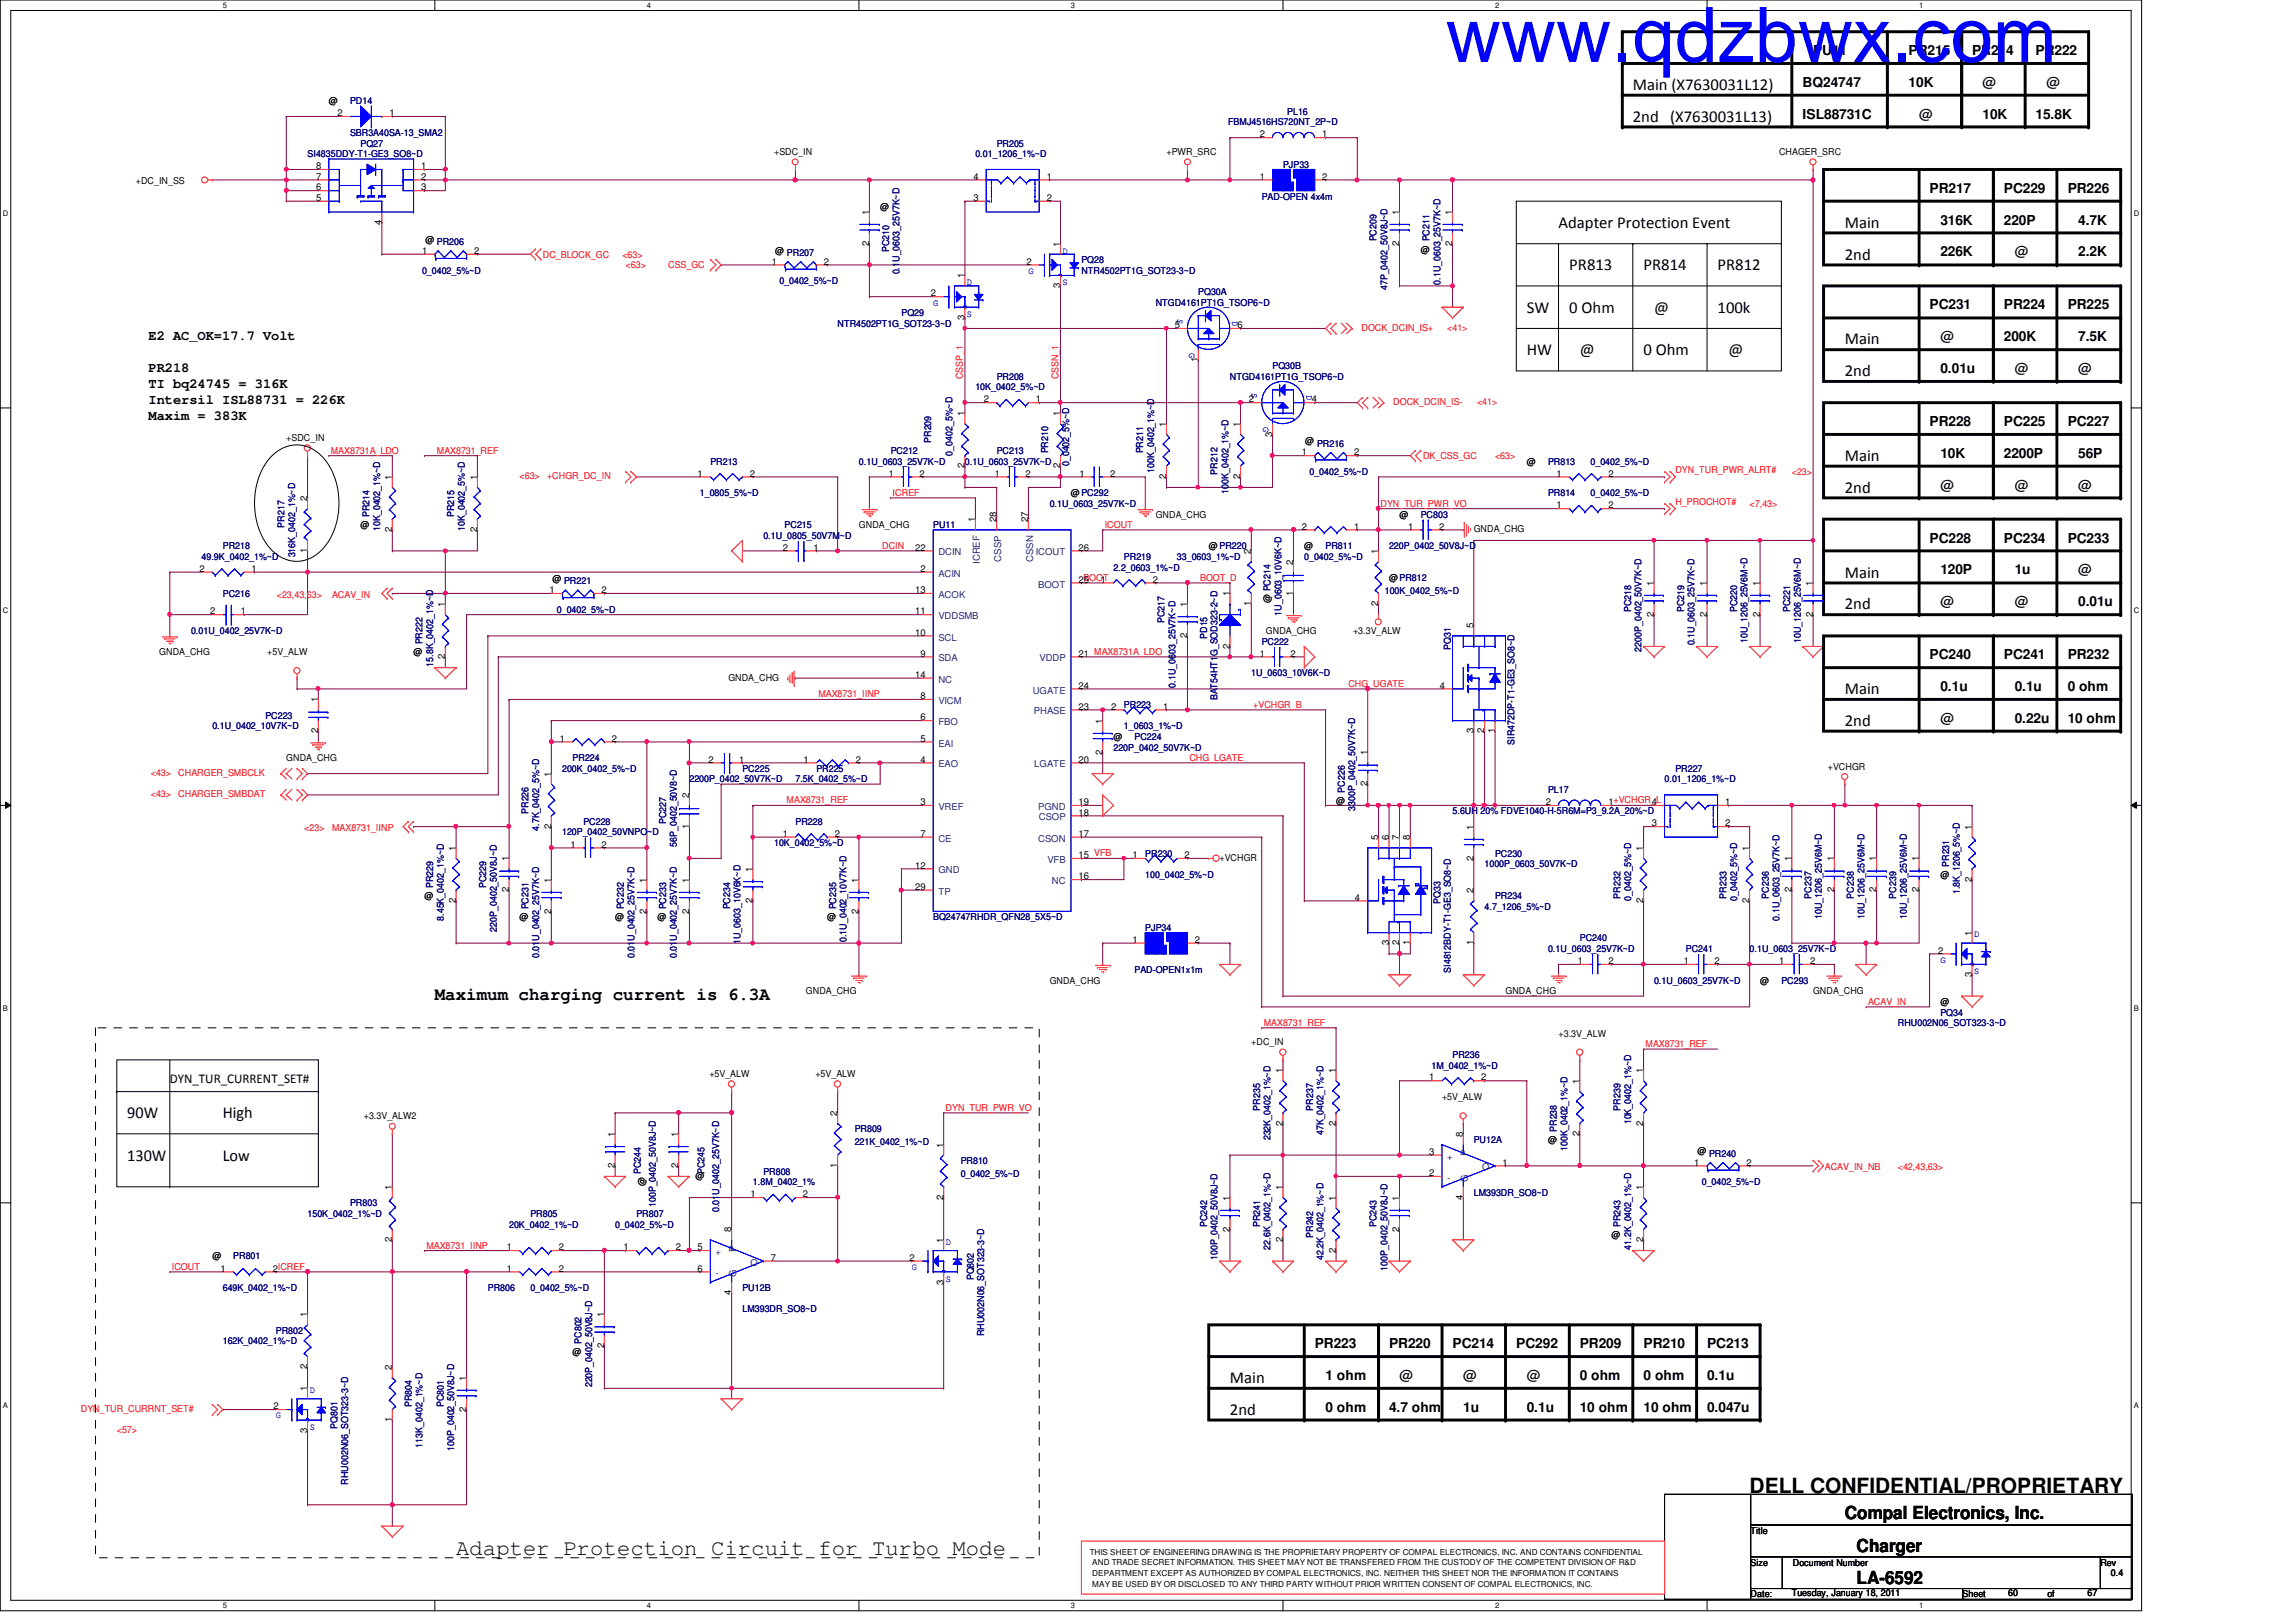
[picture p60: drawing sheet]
<svg xmlns="http://www.w3.org/2000/svg" width="297mm" height="210mm" viewBox="0 0 297 210" stroke-linecap="round" stroke-linejoin="round" font-family="sans-serif">
<defs><g id="words">
<text font-size="9.9" fill="#00f" x="187" y="8">www.qdzbwx.com</text>
<text font-size="2.9" x="59" y="201.2">Adapter Protection Circuit for Turbo Mode</text>
<text font-size="2.7" x="226.4" y="193.2">DELL CONFIDENTIAL/PROPRIETARY</text>
<g font-size="2.3">
<text x="56.3" y="129.5">Maximum charging current is 6.3A</text>
<text x="238.7" y="196.6">Compal Electronics, Inc.</text>
<text x="240.2" y="200.9">Charger</text>
<text x="240.2" y="205">LA-6592</text>
</g>
<g font-size="2.2">
<text x="211.2" y="11.6">Main (X7630031L12)</text>
<text x="211.2" y="15.8">2nd (X7630031L13)</text>
<text x="201.6" y="29.5">Adapter Protection Event</text>
<text x="238.7" y="29.5">Main</text>
<text x="203" y="35">PR813</text>
<text x="212.6" y="35">PR814</text>
<text x="222.2" y="35">PR812</text>
<text x="238.7" y="33.6">2nd</text>
<text x="197.5" y="40.5">SW</text>
<text x="203" y="40.5">0 Ohm</text>
<text x="214" y="40.5">@</text>
<text x="222.2" y="40.5">100k</text>
<text x="197.5" y="45.9">HW</text>
<text x="204.4" y="45.9">@</text>
<text x="212.6" y="45.9">0 Ohm</text>
<text x="223.6" y="45.9">@</text>
<text x="238.7" y="44.6">Main</text>
<text x="238.7" y="48.7">2nd</text>
<text x="238.7" y="59.6">Main</text>
<text x="238.7" y="63.8">2nd</text>
<text x="238.7" y="74.8">Main</text>
<text x="238.7" y="78.9">2nd</text>
<text x="238.7" y="89.8">Main</text>
<text x="238.7" y="93.9">2nd</text>
<text x="16.5" y="144.7">90W</text>
<text x="28.8" y="144.7">High</text>
<text x="16.5" y="150.2">130W</text>
<text x="28.8" y="150.2">Low</text>
<text x="159.1" y="179">Main</text>
<text x="159.1" y="183.1">2nd</text>
</g>
<g font-size="1.8">
<text x="233.2" y="11.2">BQ24747</text>
<text x="234.6" y="7.1">PU11</text>
<text x="246.9" y="11.2">10K</text>
<text x="246.9" y="7.1">PR215</text>
<text x="255.1" y="7.1">PR214</text>
<text x="256.5" y="11.2">@</text>
<text x="263.4" y="7.1">PR222</text>
<text x="264.7" y="11.2">@</text>
<text x="233.2" y="15.4">ISL88731C</text>
<text x="248.3" y="15.4">@</text>
<text x="256.5" y="15.4">10K</text>
<text x="263.4" y="15.4">15.8K</text>
<text x="249.6" y="24.9">PR217</text>
<text x="251" y="29.1">316K</text>
<text x="259.2" y="24.9">PC229</text>
<text x="259.2" y="29.1">220P</text>
<text x="267.5" y="24.9">PR226</text>
<text x="268.9" y="29.1">4.7K</text>
<text x="251" y="33.2">226K</text>
<text x="260.6" y="33.2">@</text>
<text x="268.9" y="33.2">2.2K</text>
<text x="249.6" y="40">PC231</text>
<text x="259.2" y="40">PR224</text>
<text x="267.5" y="40">PR225</text>
<text x="19.2" y="44">E2 AC_OK=17.7 Volt</text>
<text x="251" y="44.2">@</text>
<text x="259.2" y="44.2">200K</text>
<text x="268.9" y="44.2">7.5K</text>
<text x="19.2" y="48.2">PR218</text>
<text x="19.2" y="50.2">TI bq24745 = 316K</text>
<text x="19.2" y="52.3">Intersil ISL88731 = 226K</text>
<text x="251" y="48.3">0.01u</text>
<text x="260.6" y="48.3">@</text>
<text x="268.9" y="48.3">@</text>
<text x="19.2" y="54.4">Maxim = 383K</text>
<text x="249.6" y="55.1">PR228</text>
<text x="251" y="59.2">10K</text>
<text x="259.2" y="55.1">PC225</text>
<text x="259.2" y="59.2">2200P</text>
<text x="267.5" y="55.1">PC227</text>
<text x="268.9" y="59.2">56P</text>
<text x="251" y="63.4">@</text>
<text x="260.6" y="63.4">@</text>
<text x="268.9" y="63.4">@</text>
<text x="249.6" y="70.2">PC228</text>
<text x="259.2" y="70.2">PC234</text>
<text x="267.5" y="70.2">PC233</text>
<text x="251" y="74.3">120P</text>
<text x="260.6" y="74.3">1u</text>
<text x="268.9" y="74.3">@</text>
<text x="251" y="78.4">@</text>
<text x="260.6" y="78.4">@</text>
<text x="268.9" y="78.4">0.01u</text>
<text x="249.6" y="85.3">PC240</text>
<text x="251" y="89.4">0.1u</text>
<text x="259.2" y="85.3">PC241</text>
<text x="260.6" y="89.4">0.1u</text>
<text x="267.5" y="85.3">PR232</text>
<text x="267.5" y="89.4">0 ohm</text>
<text x="251" y="93.5">@</text>
<text x="260.6" y="93.5">0.22u</text>
<text x="267.5" y="93.5">10 ohm</text>
<text x="170.1" y="174.5">PR223</text>
<text x="171.5" y="178.6">1 ohm</text>
<text x="179.7" y="174.5">PR220</text>
<text x="181.1" y="178.6">@</text>
<text x="187.9" y="174.5">PC214</text>
<text x="189.3" y="178.6">@</text>
<text x="196.2" y="174.5">PC292</text>
<text x="197.5" y="178.6">@</text>
<text x="204.4" y="174.5">PR209</text>
<text x="204.4" y="178.6">0 ohm</text>
<text x="212.6" y="174.5">PR210</text>
<text x="212.6" y="178.6">0 ohm</text>
<text x="220.8" y="174.5">PC213</text>
<text x="220.8" y="178.6">0.1u</text>
<text x="171.5" y="182.7">0 ohm</text>
<text x="179.7" y="182.7">4.7 ohm</text>
<text x="189.3" y="182.7">1u</text>
<text x="197.5" y="182.7">0.1u</text>
<text x="204.4" y="182.7">10 ohm</text>
<text x="212.6" y="182.7">10 ohm</text>
<text x="220.8" y="182.7">0.047u</text>
</g>
<text font-size="1.7" x="22" y="140.2">DYN_TUR_CURRENT_SET#</text>
<g font-size="1.2">
<text x="42.5" y="13.5">@</text>
<text x="43.6" y="15">2</text>
<text x="50.4" y="15">1</text>
<text x="163" y="17.8">2</text>
<text x="171.1" y="17.8">1</text>
<text x="17.6" y="23.9">+DC_IN_SS</text>
<text x="40.9" y="23.2">7</text>
<text x="40.9" y="21.9">8</text>
<text x="54.5" y="23.2">2</text>
<text x="54.5" y="21.9">1</text>
<text x="100.2" y="20.1">+SDC_IN</text>
<text x="125.9" y="23.2">4</text>
<text x="135.4" y="23.2">1</text>
<text x="150.9" y="20.1">+PWR_SRC</text>
<text x="163" y="23.2">1</text>
<text x="171.1" y="23.2">2</text>
<text x="230.2" y="20.1">CHAGER_SRC</text>
<text x="40.9" y="24.6">6</text>
<text x="40.9" y="26">5</text>
<text x="49.4" y="29.1" transform="rotate(-90 49.4 29.1)">4</text>
<text x="54.5" y="24.6">3</text>
<text x="112.4" y="27.8" transform="rotate(-90 112.4 27.8)">1</text>
<text x="113.9" y="27.2">@</text>
<text x="125.9" y="26">3</text>
<text x="135.4" y="26">2</text>
<text x="181" y="27.8" transform="rotate(-90 181 27.8)">1</text>
<text x="187.9" y="27.8" transform="rotate(-90 187.9 27.8)">1</text>
<text x="54.6" y="32.9">1</text>
<text x="55" y="31.5">@ PR206</text>
<text x="61.3" y="32.9">2</text>
<text x="99.9" y="34.2">1</text>
<text x="100.3" y="32.8">@ PR207</text>
<text x="106.6" y="34.2">2</text>
<text x="112.4" y="31.8" transform="rotate(-90 112.4 31.8)">2</text>
<text x="132.8" y="34.2">2</text>
<text x="137.2" y="31.9" transform="rotate(-90 137.2 31.9)">1</text>
<text x="181" y="31.8" transform="rotate(-90 181 31.8)">2</text>
<text x="183.8" y="32.7">@</text>
<text x="187.9" y="31.8" transform="rotate(-90 187.9 31.8)">2</text>
<text x="120.4" y="38.4">2</text>
<text x="124.8" y="41.4" transform="rotate(-90 124.8 41.4)">3</text>
<text x="124.8" y="36" transform="rotate(-90 124.8 36)">1</text>
<text x="137.2" y="37.3" transform="rotate(-90 137.2 37.3)">3</text>
<text x="152" y="42.5">5</text>
<text x="155" y="46.9" transform="rotate(-90 155 46.9)">1</text>
<text x="160.1" y="42.5">6</text>
<text x="124.8" y="53.9" transform="rotate(-90 124.8 53.9)">1</text>
<text x="127.3" y="52.1">2</text>
<text x="134" y="52.1">1</text>
<text x="137.2" y="53.9" transform="rotate(-90 137.2 53.9)">1</text>
<text x="161.6" y="52.1">2</text>
<text x="169.7" y="52.1">4</text>
<text x="37" y="57.1">+SDC_IN</text>
<text x="150.9" y="55.2" transform="rotate(-90 150.9 55.2)">1</text>
<text x="160.4" y="55.2" transform="rotate(-90 160.4 55.2)">1</text>
<text x="164.6" y="56.5" transform="rotate(-90 164.6 56.5)">3</text>
<text x="168.4" y="58.9">1</text>
<text x="168.9" y="57.5">@ PR216</text>
<text x="175.2" y="58.9">2</text>
<text x="39.7" y="64.9" transform="rotate(-90 39.7 64.9)">2</text>
<text x="50.7" y="62.1" transform="rotate(-90 50.7 62.1)">1</text>
<text x="61.7" y="62.1" transform="rotate(-90 61.7 62.1)">1</text>
<text x="90.3" y="61.7">1</text>
<text x="97" y="61.7">2</text>
<text x="115" y="61.7">1</text>
<text x="119" y="61.7">2</text>
<text x="124.8" y="60.6" transform="rotate(-90 124.8 60.6)">2</text>
<text x="128.7" y="61.7">1</text>
<text x="132.7" y="61.7">2</text>
<text x="137.2" y="60.6" transform="rotate(-90 137.2 60.6)">2</text>
<text x="138.6" y="64.2">@PC292</text>
<text x="139.7" y="61.7">1</text>
<text x="143.6" y="61.7">2</text>
<text x="150.9" y="62" transform="rotate(-90 150.9 62)">2</text>
<text x="160.4" y="62" transform="rotate(-90 160.4 62)">2</text>
<text x="197.5" y="60.1">@</text>
<text x="201.4" y="61.7">1</text>
<text x="201.4" y="65.8">1</text>
<text x="208.1" y="61.7">2</text>
<text x="208.1" y="65.8">2</text>
<text x="39.7" y="71.6" transform="rotate(-90 39.7 71.6)">1</text>
<text x="46.6" y="68.3">@</text>
<text x="50.7" y="68.8" transform="rotate(-90 50.7 68.8)">2</text>
<text x="61.7" y="68.8" transform="rotate(-90 61.7 68.8)">2</text>
<text x="101.3" y="71.2">2</text>
<text x="105.2" y="71.2">1</text>
<text x="111.1" y="68.3">GNDA_CHG</text>
<text x="118.4" y="71.2">22</text>
<text x="126.1" y="67.6" transform="rotate(-90 126.1 67.6)">1</text>
<text x="128.9" y="67.6" transform="rotate(-90 128.9 67.6)">28</text>
<text x="133" y="67.6" transform="rotate(-90 133 67.6)">27</text>
<text x="139.5" y="71.2">26</text>
<text x="149.5" y="67">GNDA_CHG</text>
<text x="156.4" y="71.1">@ PR220</text>
<text x="161.8" y="71.7" transform="rotate(-90 161.8 71.7)">2</text>
<text x="168.4" y="68.5">2</text>
<text x="168.7" y="71.1">@</text>
<text x="175.2" y="68.5">1</text>
<text x="178.3" y="71.7" transform="rotate(-90 178.3 71.7)">1</text>
<text x="181.1" y="67">@</text>
<text x="182.2" y="68.5">1</text>
<text x="186.2" y="68.5">2</text>
<text x="190.7" y="68.9">GNDA_CHG</text>
<text x="25.8" y="74">2</text>
<text x="32.6" y="74">1</text>
<text x="71.1" y="76.8">1</text>
<text x="71.5" y="75.3">@ PR221</text>
<text x="77.8" y="76.8">2</text>
<text x="118.4" y="76.8">13</text>
<text x="119.1" y="74">2</text>
<text x="139.5" y="75.4">25</text>
<text x="142.4" y="75.4">1</text>
<text x="149.1" y="75.4">2</text>
<text x="159.1" y="77.2" transform="rotate(-90 159.1 77.2)">1</text>
<text x="167.3" y="77.1" transform="rotate(-90 167.3 77.1)">1</text>
<text x="167.3" y="73.1" transform="rotate(-90 167.3 73.1)">2</text>
<text x="179.7" y="75.2">@PR812</text>
<text x="213.9" y="75.8" transform="rotate(-90 213.9 75.8)">1</text>
<text x="220.8" y="75.8" transform="rotate(-90 220.8 75.8)">1</text>
<text x="227.7" y="75.8" transform="rotate(-90 227.7 75.8)">1</text>
<text x="234.5" y="75.8" transform="rotate(-90 234.5 75.8)">1</text>
<text x="27.2" y="79.5">2</text>
<text x="31.2" y="79.5">1</text>
<text x="57.6" y="78.6" transform="rotate(-90 57.6 78.6)">1</text>
<text x="118.4" y="79.5">11</text>
<text x="118.4" y="82.3">10</text>
<text x="153.6" y="82.5" transform="rotate(-90 153.6 82.5)">2</text>
<text x="153.6" y="78.6" transform="rotate(-90 153.6 78.6)">1</text>
<text x="159.1" y="83.9" transform="rotate(-90 159.1 83.9)">2</text>
<text x="161.8" y="78.4" transform="rotate(-90 161.8 78.4)">1</text>
<text x="163.8" y="82">GNDA_CHG</text>
<text x="164.4" y="78" transform="rotate(-90 164.4 78)">@ PC214</text>
<text x="175" y="82">+3.3V_ALW</text>
<text x="178.3" y="78.4" transform="rotate(-90 178.3 78.4)">2</text>
<text x="190.6" y="81.3" transform="rotate(-90 190.6 81.3)">5</text>
<text x="213.9" y="79.8" transform="rotate(-90 213.9 79.8)">2</text>
<text x="220.8" y="79.8" transform="rotate(-90 220.8 79.8)">2</text>
<text x="227.7" y="79.8" transform="rotate(-90 227.7 79.8)">2</text>
<text x="234.5" y="79.8" transform="rotate(-90 234.5 79.8)">2</text>
<text x="20.6" y="84.8">GNDA_CHG</text>
<text x="34.6" y="84.8">+5V_ALW</text>
<text x="53.5" y="84.8">@</text>
<text x="57.6" y="85.3" transform="rotate(-90 57.6 85.3)">2</text>
<text x="94.2" y="88.1">GNDA_CHG</text>
<text x="118.4" y="87.7">14</text>
<text x="119.1" y="85">9</text>
<text x="139.5" y="89.1">24</text>
<text x="139.5" y="85">21 MAX8731A_LDO</text>
<text x="163" y="85">1</text>
<text x="167" y="85">2</text>
<text x="186.3" y="89.1">4</text>
<text x="41.1" y="94.9" transform="rotate(-90 41.1 94.9)">2</text>
<text x="41.1" y="90.9" transform="rotate(-90 41.1 90.9)">1</text>
<text x="72.4" y="96">1</text>
<text x="79.2" y="96">2</text>
<text x="119.1" y="90.5">8</text>
<text x="119.1" y="93.2">6</text>
<text x="119.1" y="96">5</text>
<text x="139.5" y="91.8">23</text>
<text x="142.6" y="93.6" transform="rotate(-90 142.6 93.6)">1</text>
<text x="143.8" y="91.8">2</text>
<text x="144.1" y="95.8">@</text>
<text x="150.5" y="91.8">1</text>
<text x="190.6" y="94.9" transform="rotate(-90 190.6 94.9)">3</text>
<text x="192" y="94.9" transform="rotate(-90 192 94.9)">2</text>
<text x="193.4" y="94.9" transform="rotate(-90 193.4 94.9)">1</text>
<text x="37" y="98.5">GNDA_CHG</text>
<text x="71.3" y="100.5" transform="rotate(-90 71.3 100.5)">1</text>
<text x="91.6" y="98.7">2</text>
<text x="95.6" y="98.7">1</text>
<text x="104" y="98.7">1</text>
<text x="110.7" y="98.7">2</text>
<text x="119.1" y="98.7">4</text>
<text x="139.5" y="98.7">20</text>
<text x="142.6" y="97.7" transform="rotate(-90 142.6 97.7)">2</text>
<text x="176.9" y="101.8" transform="rotate(-90 176.9 101.8)">2</text>
<text x="176.9" y="97.7" transform="rotate(-90 176.9 97.7)">1</text>
<text x="236.5" y="99.6">+VCHGR</text>
<text x="71.3" y="107.2" transform="rotate(-90 71.3 107.2)">2</text>
<text x="89.2" y="107.2" transform="rotate(-90 89.2 107.2)">1</text>
<text x="89.2" y="103.3" transform="rotate(-90 89.2 103.3)">2</text>
<text x="119.1" y="104.2">3</text>
<text x="139.5" y="105.5">18</text>
<text x="139.5" y="104.2">19</text>
<text x="172.8" y="104">@</text>
<text x="190.6" y="107.4" transform="rotate(-90 190.6 107.4)">1</text>
<text x="200" y="104.2">2</text>
<text x="208.1" y="104.2">1+VCHGR_L</text>
<text x="213.7" y="106.9">3</text>
<text x="213.7" y="104.2">4</text>
<text x="223.2" y="104.2">1</text>
<text x="223.2" y="106.9">2</text>
<text x="255.1" y="107.4" transform="rotate(-90 255.1 107.4)">1</text>
<text x="59" y="110.1" transform="rotate(-90 59 110.1)">1</text>
<text x="65.8" y="111.5" transform="rotate(-90 65.8 111.5)">1</text>
<text x="73.8" y="109.7">1</text>
<text x="77.8" y="109.7">2</text>
<text x="97.4" y="112.9" transform="rotate(-90 97.4 112.9)">1</text>
<text x="101.3" y="108.3">1</text>
<text x="108" y="108.3">2</text>
<text x="118.4" y="112.4">12</text>
<text x="119.1" y="108.3">7</text>
<text x="139.5" y="111">15 VFB</text>
<text x="139.5" y="113.8">16</text>
<text x="139.5" y="108.3">17</text>
<text x="146.5" y="111">1</text>
<text x="153.2" y="111">2</text>
<text x="157.8" y="111.4">+VCHGR</text>
<text x="178.3" y="108.8" transform="rotate(-90 178.3 108.8)">5</text>
<text x="179.7" y="108.8" transform="rotate(-90 179.7 108.8)">6</text>
<text x="181" y="108.8" transform="rotate(-90 181 108.8)">7</text>
<text x="182.4" y="108.8" transform="rotate(-90 182.4 108.8)">8</text>
<text x="190.6" y="111.4" transform="rotate(-90 190.6 111.4)">2</text>
<text x="212.6" y="110.1" transform="rotate(-90 212.6 110.1)">1</text>
<text x="226.3" y="110.1" transform="rotate(-90 226.3 110.1)">1</text>
<text x="231.8" y="111.5" transform="rotate(-90 231.8 111.5)">1</text>
<text x="237.3" y="111.5" transform="rotate(-90 237.3 111.5)">1</text>
<text x="242.7" y="111.5" transform="rotate(-90 242.7 111.5)">1</text>
<text x="248.2" y="111.5" transform="rotate(-90 248.2 111.5)">1</text>
<text x="251" y="113.6">@</text>
<text x="54.9" y="116.3">@</text>
<text x="59" y="116.8" transform="rotate(-90 59 116.8)">2</text>
<text x="65.8" y="115.5" transform="rotate(-90 65.8 115.5)">2</text>
<text x="67.2" y="119.1">@</text>
<text x="71.3" y="118.2" transform="rotate(-90 71.3 118.2)">2</text>
<text x="71.3" y="114.2" transform="rotate(-90 71.3 114.2)">1</text>
<text x="79.6" y="119.1">@</text>
<text x="83.6" y="118.2" transform="rotate(-90 83.6 118.2)">2</text>
<text x="83.6" y="114.2" transform="rotate(-90 83.6 114.2)">1</text>
<text x="85" y="119.1">@</text>
<text x="89.2" y="118.2" transform="rotate(-90 89.2 118.2)">2</text>
<text x="89.2" y="114.2" transform="rotate(-90 89.2 114.2)">1</text>
<text x="97.4" y="116.8" transform="rotate(-90 97.4 116.8)">2</text>
<text x="107" y="119.1">@</text>
<text x="111.1" y="118.2" transform="rotate(-90 111.1 118.2)">2</text>
<text x="111.1" y="114.2" transform="rotate(-90 111.1 114.2)">1</text>
<text x="118.4" y="115.1">29</text>
<text x="175.3" y="116.5">4</text>
<text x="190.6" y="115.6" transform="rotate(-90 190.6 115.6)">2</text>
<text x="212.6" y="116.8" transform="rotate(-90 212.6 116.8)">2</text>
<text x="226.3" y="116.8" transform="rotate(-90 226.3 116.8)">2</text>
<text x="231.8" y="115.5" transform="rotate(-90 231.8 115.5)">2</text>
<text x="237.3" y="115.5" transform="rotate(-90 237.3 115.5)">2</text>
<text x="242.7" y="115.5" transform="rotate(-90 242.7 115.5)">2</text>
<text x="248.2" y="115.5" transform="rotate(-90 248.2 115.5)">2</text>
<text x="255.1" y="114.1" transform="rotate(-90 255.1 114.1)">2</text>
<text x="146.5" y="122">1</text>
<text x="154.6" y="122">2</text>
<text x="179.7" y="122.3" transform="rotate(-90 179.7 122.3)">3</text>
<text x="181" y="122.3" transform="rotate(-90 181 122.3)">2</text>
<text x="182.4" y="122.3" transform="rotate(-90 182.4 122.3)">1</text>
<text x="190.6" y="122.3" transform="rotate(-90 190.6 122.3)">1</text>
<text x="204.1" y="124.8">1</text>
<text x="208.1" y="124.8">2</text>
<text x="217.8" y="124.8">1</text>
<text x="221.8" y="124.8">2</text>
<text x="230.2" y="124.8">1</text>
<text x="234.2" y="124.8">2</text>
<text x="250.7" y="123.4">2</text>
<text x="255.1" y="121.1" transform="rotate(-90 255.1 121.1)">1</text>
<text x="104.3" y="128.7">GNDA_CHG</text>
<text x="135.8" y="127.3">GNDA_CHG</text>
<text x="194.8" y="128.7">GNDA_CHG</text>
<text x="227.7" y="127.3">@</text>
<text x="234.6" y="128.7">GNDA_CHG</text>
<text x="251" y="130">@</text>
<text x="255.1" y="126.4" transform="rotate(-90 255.1 126.4)">3</text>
<text x="161.9" y="135.3">+DC_IN</text>
<text x="201.6" y="134.2">+3.3V_ALW</text>
<text x="91.8" y="139.4">+5V_ALW</text>
<text x="105.5" y="139.4">+5V_ALW</text>
<text x="165.9" y="138.9" transform="rotate(-90 165.9 138.9)">1</text>
<text x="172.8" y="138.9" transform="rotate(-90 172.8 138.9)">1</text>
<text x="184.9" y="139.8">1</text>
<text x="186.6" y="142.4">+5V_ALW</text>
<text x="191.6" y="139.8">2</text>
<text x="204.3" y="140.3" transform="rotate(-90 204.3 140.3)">1</text>
<text x="212.6" y="138.9" transform="rotate(-90 212.6 138.9)">1</text>
<text x="47.1" y="144.9">+3.3V_ALW2</text>
<text x="79.5" y="147.2" transform="rotate(-90 79.5 147.2)">1</text>
<text x="87.8" y="147.2" transform="rotate(-90 87.8 147.2)">1</text>
<text x="108.3" y="144.4" transform="rotate(-90 108.3 144.4)">2</text>
<text x="122" y="148.5" transform="rotate(-90 122 148.5)">1</text>
<text x="165.9" y="145.7" transform="rotate(-90 165.9 145.7)">2</text>
<text x="172.8" y="145.7" transform="rotate(-90 172.8 145.7)">2</text>
<text x="184.9" y="149.4">3</text>
<text x="189.3" y="147.2" transform="rotate(-90 189.3 147.2)">8</text>
<text x="200.3" y="147.9">@</text>
<text x="204.3" y="147" transform="rotate(-90 204.3 147)">2</text>
<text x="212.6" y="145.7" transform="rotate(-90 212.6 145.7)">2</text>
<text x="219.6" y="149.4">@ PR240</text>
<text x="50.7" y="154" transform="rotate(-90 50.7 154)">1</text>
<text x="79.5" y="151.1" transform="rotate(-90 79.5 151.1)">2</text>
<text x="83.5" y="153.5" transform="rotate(-90 83.5 153.5)">@</text>
<text x="87.8" y="151.1" transform="rotate(-90 87.8 151.1)">2</text>
<text x="90" y="152.6">@</text>
<text x="97.1" y="154.9">1</text>
<text x="103.9" y="154.9">2</text>
<text x="108.3" y="151.1" transform="rotate(-90 108.3 151.1)">1</text>
<text x="122" y="155.2" transform="rotate(-90 122 155.2)">2</text>
<text x="159.1" y="155.4" transform="rotate(-90 159.1 155.4)">1</text>
<text x="165.9" y="154" transform="rotate(-90 165.9 154)">1</text>
<text x="172.8" y="155.4" transform="rotate(-90 172.8 155.4)">1</text>
<text x="181" y="155.4" transform="rotate(-90 181 155.4)">1</text>
<text x="184.9" y="152.2">2</text>
<text x="189.3" y="155.2" transform="rotate(-90 189.3 155.2)">4</text>
<text x="194.4" y="150.8">1</text>
<text x="212.6" y="154" transform="rotate(-90 212.6 154)">1</text>
<text x="219.2" y="150.8">1</text>
<text x="225.9" y="150.8">2</text>
<text x="50.7" y="160.7" transform="rotate(-90 50.7 160.7)">2</text>
<text x="65.6" y="161.8">1</text>
<text x="72.3" y="161.8">2</text>
<text x="80.7" y="161.8">1</text>
<text x="87.4" y="161.8">2</text>
<text x="90.3" y="161.8">5</text>
<text x="94.6" y="159.5" transform="rotate(-90 94.6 159.5)">8</text>
<text x="122" y="160.9" transform="rotate(-90 122 160.9)">1</text>
<text x="159.1" y="159.4" transform="rotate(-90 159.1 159.4)">2</text>
<text x="165.9" y="160.7" transform="rotate(-90 165.9 160.7)">2</text>
<text x="181" y="159.4" transform="rotate(-90 181 159.4)">2</text>
<text x="208.5" y="160.2">@</text>
<text x="212.6" y="160.7" transform="rotate(-90 212.6 160.7)">2</text>
<text x="27.5" y="163">@</text>
<text x="28.5" y="164.5">1</text>
<text x="35.3" y="164.5">2ICREF</text>
<text x="65.6" y="164.5">1</text>
<text x="72.3" y="164.5">2</text>
<text x="90.3" y="164.5">6</text>
<text x="94.6" y="167.6" transform="rotate(-90 94.6 167.6)">4</text>
<text x="99.7" y="163.2">7</text>
<text x="117.7" y="163.2">2</text>
<text x="122" y="166.2" transform="rotate(-90 122 166.2)">3</text>
<text x="172.8" y="162.1" transform="rotate(-90 172.8 162.1)">2</text>
<text x="39.7" y="170.5" transform="rotate(-90 39.7 170.5)">1</text>
<text x="78.1" y="170.5" transform="rotate(-90 78.1 170.5)">1</text>
<text x="39.7" y="177.2" transform="rotate(-90 39.7 177.2)">2</text>
<text x="50.7" y="177.3" transform="rotate(-90 50.7 177.3)">2</text>
<text x="60.3" y="178.7" transform="rotate(-90 60.3 178.7)">1</text>
<text x="74.1" y="175.3">@</text>
<text x="78.1" y="174.5" transform="rotate(-90 78.1 174.5)">2</text>
<text x="35.4" y="182.4">2</text>
<text x="39.7" y="185.4" transform="rotate(-90 39.7 185.4)">3</text>
<text x="39.7" y="180" transform="rotate(-90 39.7 180)">1</text>
<text x="50.7" y="184.1" transform="rotate(-90 50.7 184.1)">1</text>
<text x="60.3" y="182.7" transform="rotate(-90 60.3 182.7)">2</text>
<text x="226.5" y="198.5">Title</text>
<text x="226.5" y="202.6">Size</text>
<text x="231.9" y="202.6">Document Number</text>
<text x="271.7" y="202.6">Rev</text>
<text x="226.5" y="206.7">Date:</text>
<text x="231.8" y="206.6">Tuesday, January 18, 2011</text>
<text x="253.9" y="206.7">Sheet</text>
<text x="259.8" y="206.6">60</text>
<text x="264.9" y="206.7">of</text>
<text x="270.1" y="206.6">67</text>
<text x="273.1" y="204">0.4</text>
</g>
<g font-size="1.2" fill="#000080">
<text x="45.3" y="17.6">SBR3A40SA-13_SMA2</text>
<text x="45.3" y="13.5">PD14</text>
<text x="158.9" y="16.2">FBMJ4516HS720NT_2P~D</text>
<text x="166.5" y="14.9">PL16</text>
<text x="39.8" y="20.3">SI4835DDY-T1-GE3_SO8~D</text>
<text x="46.6" y="19">PQ27</text>
<text x="126.2" y="20.3">0.01_1206_1%~D</text>
<text x="128.9" y="19">PR205</text>
<text x="166" y="21.7">PJP33</text>
<text x="163.2" y="25.8">PAD-OPEN 4x4m</text>
<text x="54.6" y="35.4">0_0402_5%~D</text>
<text x="115" y="32.6" transform="rotate(-90 115 32.6)">PC210</text>
<text x="116.4" y="35.5" transform="rotate(-90 116.4 35.5)">0.1U_0603_25V7K~D</text>
<text x="139.9" y="34">PQ28</text>
<text x="139.9" y="35.4">NTR4502PT1G_SOT23-3~D</text>
<text x="178.1" y="31.2" transform="rotate(-90 178.1 31.2)">PC209</text>
<text x="185" y="31.2" transform="rotate(-90 185 31.2)">PC211</text>
<text x="100.8" y="36.8">0_0402_5%~D</text>
<text x="116.6" y="40.9">PQ29</text>
<text x="149.5" y="39.5">NTGD4161PT1G_TSOP6~D</text>
<text x="155" y="38.1">PQ30A</text>
<text x="179.5" y="37.5" transform="rotate(-90 179.5 37.5)">47P_0402_50V8J~D</text>
<text x="186.3" y="36.9" transform="rotate(-90 186.3 36.9)">0.1U_0603_25V7K~D</text>
<text x="108.4" y="42.3">NTR4502PT1G_SOT23-3~D</text>
<text x="164.6" y="47.8">PQ30B</text>
<text x="126.2" y="50.5">10K_0402_5%~D</text>
<text x="128.9" y="49.1">PR208</text>
<text x="159.1" y="49.1">NTGD4161PT1G_TSOP6~D</text>
<text x="115.2" y="58.7">PC212</text>
<text x="120.5" y="57.3" transform="rotate(-90 120.5 57.3)">PR209</text>
<text x="123.2" y="59" transform="rotate(-90 123.2 59)">0_0402_5%~D</text>
<text x="128.9" y="58.7">PC213</text>
<text x="135.6" y="58.7" transform="rotate(-90 135.6 58.7)">PR210</text>
<text x="147.9" y="58.7" transform="rotate(-90 147.9 58.7)">PR211</text>
<text x="90.5" y="64.2">1_0805_5%~D</text>
<text x="91.9" y="60.1">PR213</text>
<text x="111.1" y="60.1">0.1U_0603_25V7K~D</text>
<text x="124.8" y="60.1">0.1U_0603_25V7K~D</text>
<text x="135.8" y="65.6">0.1U_0603_25V7K~D</text>
<text x="138.3" y="60.3" transform="rotate(-90 138.3 60.3)">0_0402_5%~D</text>
<text x="149.3" y="61.2" transform="rotate(-90 149.3 61.2)">100K_0402_1%~D</text>
<text x="157.5" y="61.4" transform="rotate(-90 157.5 61.4)">PR212</text>
<text x="158.9" y="63.9" transform="rotate(-90 158.9 63.9)">100K_0402_1%~D</text>
<text x="169.4" y="61.5">0_0402_5%~D</text>
<text x="200.3" y="60.1">PR813</text>
<text x="200.3" y="64.2">PR814</text>
<text x="205.8" y="60.1">0_0402_5%~D</text>
<text x="205.8" y="64.2">0_0402_5%~D</text>
<text x="28.8" y="71.1">PR218</text>
<text x="36.8" y="68.3" transform="rotate(-90 36.8 68.3)">PR217</text>
<text x="47.8" y="66.9" transform="rotate(-90 47.8 66.9)">PR214</text>
<text x="49.2" y="68.7" transform="rotate(-90 49.2 68.7)">10K_0402_1%~D</text>
<text x="58.8" y="66.9" transform="rotate(-90 58.8 66.9)">PR215</text>
<text x="60.2" y="68.7" transform="rotate(-90 60.2 68.7)">10K_0402_5%~D</text>
<text x="98.8" y="69.7">0.1U_0805_50V7M~D</text>
<text x="101.5" y="68.3">PC215</text>
<text x="120.7" y="68.3">PU11</text>
<text x="171.5" y="71.1">PR811</text>
<text x="179.7" y="71.1">220P_0402_50V8J~D</text>
<text x="183.8" y="67">PC803</text>
<text x="26.1" y="72.4">49.9K_0402_1%~D</text>
<text x="28.8" y="77.3">PC216</text>
<text x="38.2" y="72.1" transform="rotate(-90 38.2 72.1)">316K_0402_1%~D</text>
<text x="144.1" y="73.8">2.2_0603_1%~D</text>
<text x="145.4" y="72.4">PR219</text>
<text x="152.3" y="72.4">33_0603_1%~D</text>
<text x="168.7" y="72.4">0_0402_5%~D</text>
<text x="179.2" y="76.8">100K_0402_5%~D</text>
<text x="24.7" y="82">0.01U_0402_25V7K~D</text>
<text x="54.6" y="83.4" transform="rotate(-90 54.6 83.4)">PR222</text>
<text x="72" y="79.3">0_0402_5%~D</text>
<text x="150.7" y="80.6" transform="rotate(-90 150.7 80.6)">PC217</text>
<text x="156.2" y="82.7" transform="rotate(-90 156.2 82.7)">PD15</text>
<text x="163.2" y="83.4">PC222</text>
<text x="165.8" y="79.7" transform="rotate(-90 165.8 79.7)">1U_0603_10V6K~D</text>
<text x="211" y="79.2" transform="rotate(-90 211 79.2)">PC218</text>
<text x="217.9" y="79.2" transform="rotate(-90 217.9 79.2)">PC219</text>
<text x="219.2" y="83.5" transform="rotate(-90 219.2 83.5)">0.1U_0603_25V7K~D</text>
<text x="224.7" y="79.2" transform="rotate(-90 224.7 79.2)">PC220</text>
<text x="226.1" y="83.2" transform="rotate(-90 226.1 83.2)">10U_1206_25V6M~D</text>
<text x="231.6" y="79.2" transform="rotate(-90 231.6 79.2)">PC221</text>
<text x="233" y="83.2" transform="rotate(-90 233 83.2)">10U_1206_25V6M~D</text>
<text x="56" y="86.3" transform="rotate(-90 56 86.3)">15.8K_0402_1%~D</text>
<text x="152.1" y="89" transform="rotate(-90 152.1 89)">0.1U_0603_25V7K~D</text>
<text x="161.9" y="87.5">1U_0603_10V6K~D</text>
<text x="187.7" y="84.1" transform="rotate(-90 187.7 84.1)">PQ31</text>
<text x="212.4" y="84.3" transform="rotate(-90 212.4 84.3)">2200P_0402_50V7K~D</text>
<text x="27.5" y="94.4">0.1U_0402_10V7K~D</text>
<text x="34.3" y="93">PC223</text>
<text x="145.4" y="91.7">PR223</text>
<text x="145.4" y="94.4">1_0603_1%~D</text>
<text x="146.8" y="95.8">PC224</text>
<text x="157.5" y="90.6" transform="rotate(-90 157.5 90.6)">BAT54HT1G_SOD323-2~D</text>
<text x="72.7" y="99.9">200K_0402_5%~D</text>
<text x="74.1" y="98.5">PR224</text>
<text x="89.2" y="101.3">2200P_0402_50V7K~D</text>
<text x="96.1" y="99.9">PC225</text>
<text x="102.9" y="101.3">7.5K_0402_5%~D</text>
<text x="105.6" y="99.9">PR225</text>
<text x="144.1" y="97.2">220P_0402_50V7K~D</text>
<text x="195.9" y="96.4" transform="rotate(-90 195.9 96.4)">SIR472DP-T1-GE3_SO8~D</text>
<text x="215.3" y="101.3">0.01_1206_1%~D</text>
<text x="216.7" y="99.9">PR227</text>
<text x="68.4" y="105.3" transform="rotate(-90 68.4 105.3)">PR226</text>
<text x="69.8" y="107.5" transform="rotate(-90 69.8 107.5)">4.7K_0402_5%~D</text>
<text x="75.5" y="106.7">PC228</text>
<text x="86.2" y="106.7" transform="rotate(-90 86.2 106.7)">PC227</text>
<text x="102.9" y="106.7">PR228</text>
<text x="174" y="102.6" transform="rotate(-90 174 102.6)">PC226</text>
<text x="175.3" y="104.9" transform="rotate(-90 175.3 104.9)">3300P_0402_50V7K~D</text>
<text x="187.9" y="105.4">5.6UH 20% FDVE1040-H-5R6M=P3_9.2A_20%~D</text>
<text x="200.3" y="102.6">PL17</text>
<text x="72.7" y="108.1">120P_0402_50VNPO~D</text>
<text x="87.6" y="109.6" transform="rotate(-90 87.6 109.6)">56P_0402_50V8~D</text>
<text x="100.2" y="109.5">10K_0402_5%~D</text>
<text x="148.2" y="110.9">PR230</text>
<text x="148.2" y="113.6">100_0402_5%~D</text>
<text x="192.1" y="112.2">1000P_0603_50V7K~D</text>
<text x="193.4" y="110.9">PC230</text>
<text x="252.2" y="112.2" transform="rotate(-90 252.2 112.2)">PR231</text>
<text x="56" y="114.9" transform="rotate(-90 56 114.9)">PR229</text>
<text x="57.4" y="119.2" transform="rotate(-90 57.4 119.2)">8.45K_0402_1%~D</text>
<text x="62.9" y="114.9" transform="rotate(-90 62.9 114.9)">PC229</text>
<text x="68.4" y="117.7" transform="rotate(-90 68.4 117.7)">PC231</text>
<text x="80.7" y="117.7" transform="rotate(-90 80.7 117.7)">PC232</text>
<text x="86.2" y="117.7" transform="rotate(-90 86.2 117.7)">PC233</text>
<text x="94.4" y="117.7" transform="rotate(-90 94.4 117.7)">PC234</text>
<text x="108.2" y="117.7" transform="rotate(-90 108.2 117.7)">PC235</text>
<text x="120.7" y="119.1">BQ24747RHDR_QFN28_5X5~D</text>
<text x="186.3" y="117" transform="rotate(-90 186.3 117)">PQ33</text>
<text x="192.1" y="117.7">4.7_1206_5%~D</text>
<text x="193.4" y="116.3">PR234</text>
<text x="209.6" y="116.3" transform="rotate(-90 209.6 116.3)">PR232</text>
<text x="211" y="116.6" transform="rotate(-90 211 116.6)">0_0402_5%~D</text>
<text x="223.3" y="116.3" transform="rotate(-90 223.3 116.3)">PR233</text>
<text x="224.7" y="116.6" transform="rotate(-90 224.7 116.6)">0_0402_5%~D</text>
<text x="228.9" y="116.3" transform="rotate(-90 228.9 116.3)">PC236</text>
<text x="230.2" y="119.2" transform="rotate(-90 230.2 119.2)">0.1U_0603_25V7K~D</text>
<text x="234.4" y="116.3" transform="rotate(-90 234.4 116.3)">PC237</text>
<text x="235.7" y="118.9" transform="rotate(-90 235.7 118.9)">10U_1206_25V6M~D</text>
<text x="239.8" y="116.3" transform="rotate(-90 239.8 116.3)">PC238</text>
<text x="241.2" y="118.9" transform="rotate(-90 241.2 118.9)">10U_1206_25V6M~D</text>
<text x="245.3" y="116.3" transform="rotate(-90 245.3 116.3)">PC239</text>
<text x="246.7" y="118.9" transform="rotate(-90 246.7 118.9)">10U_1206_25V6M~D</text>
<text x="253.5" y="115.7" transform="rotate(-90 253.5 115.7)">1.8K_1206_5%~D</text>
<text x="64.3" y="120.6" transform="rotate(-90 64.3 120.6)">220P_0402_50V8J~D</text>
<text x="69.8" y="124" transform="rotate(-90 69.8 124)">0.01U_0402_25V7K~D</text>
<text x="82.1" y="124" transform="rotate(-90 82.1 124)">0.01U_0402_25V7K~D</text>
<text x="87.6" y="124" transform="rotate(-90 87.6 124)">0.01U_0402_25V7K~D</text>
<text x="95.8" y="122.2" transform="rotate(-90 95.8 122.2)">1U_0603_10V6K~D</text>
<text x="109.5" y="121.9" transform="rotate(-90 109.5 121.9)">0.1U_0402_10V7K~D</text>
<text x="146.8" y="125.9">PAD-OPEN1x1m</text>
<text x="148.2" y="120.4">PJP34</text>
<text x="187.7" y="125.9" transform="rotate(-90 187.7 125.9)">SI4812BDY-T1-GE3_SO8~D</text>
<text x="200.3" y="123.2">0.1U_0603_25V7K~D</text>
<text x="204.4" y="121.8">PC240</text>
<text x="218.1" y="123.2">PC241</text>
<text x="226.4" y="123.2">0.1U_0603_25V7K~D</text>
<text x="214" y="127.3">0.1U_0603_25V7K~D</text>
<text x="230.5" y="127.3">PC293</text>
<text x="251" y="131.4">PQ34</text>
<text x="187.9" y="136.9">PR236</text>
<text x="245.5" y="132.8">RHU002N06_SOT323-3~D</text>
<text x="163" y="143.7" transform="rotate(-90 163 143.7)">PR235</text>
<text x="169.9" y="143.7" transform="rotate(-90 169.9 143.7)">PR237</text>
<text x="185.2" y="138.3">1M_0402_1%~D</text>
<text x="209.6" y="143.7" transform="rotate(-90 209.6 143.7)">PR239</text>
<text x="110.6" y="146.5">PR809</text>
<text x="110.6" y="148.2">221K_0402_1%~D</text>
<text x="164.4" y="147.6" transform="rotate(-90 164.4 147.6)">232K_0402_1%~D</text>
<text x="171.2" y="146.9" transform="rotate(-90 171.2 146.9)">47K_0402_1%~D</text>
<text x="190.7" y="147.9">PU12A</text>
<text x="201.4" y="146.5" transform="rotate(-90 201.4 146.5)">PR238</text>
<text x="202.8" y="148.9" transform="rotate(-90 202.8 148.9)">100K_0402_1%~D</text>
<text x="211" y="145.5" transform="rotate(-90 211 145.5)">10K_0402_1%~D</text>
<text x="82.9" y="152" transform="rotate(-90 82.9 152)">PC244</text>
<text x="91.1" y="152" transform="rotate(-90 91.1 152)">PC245</text>
<text x="97.4" y="153.4">1.8M_0402_1%</text>
<text x="98.8" y="152">PR808</text>
<text x="124.3" y="150.6">PR810</text>
<text x="124.3" y="152.3">0_0402_5%~D</text>
<text x="190.7" y="154.7">LM393DR_SO8~D</text>
<text x="220.2" y="153.4">0_0402_5%~D</text>
<text x="39.8" y="157.5">150K_0402_1%~D</text>
<text x="45.3" y="156.1">PR803</text>
<text x="65.9" y="158.9">20K_0402_1%~D</text>
<text x="68.6" y="157.5">PR805</text>
<text x="79.6" y="158.9">0_0402_5%~D</text>
<text x="82.3" y="157.5">PR807</text>
<text x="84.8" y="156.2" transform="rotate(-90 84.8 156.2)">100P_0402_50V8J~D</text>
<text x="93" y="156.9" transform="rotate(-90 93 156.9)">0.01U_0402_25V7K~D</text>
<text x="156.2" y="158.8" transform="rotate(-90 156.2 158.8)">PC242</text>
<text x="163" y="158.8" transform="rotate(-90 163 158.8)">PR241</text>
<text x="164.4" y="161.7" transform="rotate(-90 164.4 161.7)">22.6K_0402_1%~D</text>
<text x="169.9" y="160.2" transform="rotate(-90 169.9 160.2)">PR242</text>
<text x="178.1" y="158.8" transform="rotate(-90 178.1 158.8)">PC243</text>
<text x="209.6" y="158.8" transform="rotate(-90 209.6 158.8)">PR243</text>
<text x="211" y="161.7" transform="rotate(-90 211 161.7)">41.2K_0402_1%~D</text>
<text x="28.8" y="167.1">649K_0402_1%~D</text>
<text x="30.2" y="163">PR801</text>
<text x="63.1" y="167.1">PR806</text>
<text x="68.6" y="167.1">0_0402_5%~D</text>
<text x="96.1" y="167.1">PU12B</text>
<text x="126" y="165.7" transform="rotate(-90 126 165.7)">PQ802</text>
<text x="157.5" y="163.1" transform="rotate(-90 157.5 163.1)">100P_0402_50V8J~D</text>
<text x="171.2" y="163.1" transform="rotate(-90 171.2 163.1)">42.2K_0402_1%~D</text>
<text x="179.5" y="164.4" transform="rotate(-90 179.5 164.4)">100P_0402_50V8J~D</text>
<text x="28.8" y="173.9">162K_0402_1%~D</text>
<text x="35.7" y="172.6">PR802</text>
<text x="75.2" y="173.9" transform="rotate(-90 75.2 173.9)">PC802</text>
<text x="96.1" y="169.8">LM393DR_SO8~D</text>
<text x="127.3" y="172.9" transform="rotate(-90 127.3 172.9)">RHU002N06_SOT323-3~D</text>
<text x="76.6" y="179.5" transform="rotate(-90 76.6 179.5)">220P_0402_50V8J~D</text>
<text x="43.7" y="184.9" transform="rotate(-90 43.7 184.9)">PQ801</text>
<text x="53.3" y="182.1" transform="rotate(-90 53.3 182.1)">PR804</text>
<text x="57.4" y="182.1" transform="rotate(-90 57.4 182.1)">PC801</text>
<text x="54.6" y="187.3" transform="rotate(-90 54.6 187.3)">113K_0402_1%~D</text>
<text x="58.8" y="187.7" transform="rotate(-90 58.8 187.7)">100P_0402_50V8J~D</text>
<text x="45" y="192.2" transform="rotate(-90 45 192.2)">RHU002N06_SOT323-3~D</text>
</g>
<g font-size="1.2" fill="#f00">
<text x="70.2" y="33.4">DC_BLOCK_GC</text>
<text x="80.5" y="33.4">&lt;63&gt;</text>
<text x="80.9" y="34.7">&lt;63&gt;</text>
<text x="86.4" y="34.7">CSS_GC</text>
<text x="176.1" y="42.8">DOCK_DCIN_IS+</text>
<text x="187.2" y="42.8">&lt;41&gt;</text>
<text x="124.6" y="49.1" transform="rotate(-90 124.6 49.1)">CSSP_1</text>
<text x="136.9" y="49.1" transform="rotate(-90 136.9 49.1)">CSSN_1</text>
<text x="180.3" y="52.4">DOCK_DCIN_IS-</text>
<text x="191.1" y="52.4">&lt;41&gt;</text>
<text x="42.8" y="58.7">MAX8731A_LDO</text>
<text x="56.5" y="58.7">MAX8731_REF</text>
<text x="184.1" y="59.4">DK_CSS_GC</text>
<text x="193.4" y="59.4">&lt;63&gt;</text>
<text x="67.2" y="62">&lt;63&gt;</text>
<text x="70.8" y="62">+CHGR_DC_IN</text>
<text x="115.5" y="64.2">ICREF</text>
<text x="178.6" y="65.6">DYN_TUR_PWR_VO</text>
<text x="216.7" y="61.2">DYN_TUR_PWR_ALRT#</text>
<text x="216.7" y="65.3">H_PROCHOT#</text>
<text x="226.4" y="65.6">&lt;7,43&gt;</text>
<text x="231.8" y="61.5">&lt;23&gt;</text>
<text x="114.1" y="71">DCIN</text>
<text x="142.9" y="68.3">ICOUT</text>
<text x="35.8" y="77.4">&lt;23,43,63&gt;</text>
<text x="43" y="77.4">ACAV_IN</text>
<text x="140.2" y="75.2">BOOT</text>
<text x="155.3" y="75.2">BOOT_D</text>
<text x="174.5" y="88.9">CHG_UGATE</text>
<text x="105.9" y="90.3">MAX8731_IINP</text>
<text x="162.1" y="91.6">+VCHGR_B</text>
<text x="19.5" y="100.4">&lt;43&gt;</text>
<text x="23.1" y="100.4">CHARGER_SMBCLK</text>
<text x="153.9" y="98.5">CHG_LGATE</text>
<text x="19.5" y="103.2">&lt;43&gt;</text>
<text x="23.1" y="103.2">CHARGER_SMBDAT</text>
<text x="39.4" y="107.6">&lt;23&gt;</text>
<text x="43" y="107.6">MAX8731_IINP</text>
<text x="101.8" y="104">MAX8731_REF</text>
<text x="241.7" y="130">ACAV_IN</text>
<text x="163.5" y="132.8">MAX8731_REF</text>
<text x="212.9" y="135.5">MAX8731_REF</text>
<text x="122.3" y="143.8">DYN_TUR_PWR_VO</text>
<text x="236.1" y="151.5">ACAV_IN_NB</text>
<text x="245.5" y="151.5">&lt;42,43,63&gt;</text>
<text x="55.2" y="161.6">MAX8731_IINP</text>
<text x="22.2" y="164.3">ICOUT</text>
<text x="10.5" y="182.7">DYN_TUR_CURRNT_SET#</text>
<text x="15.1" y="185.5">&lt;57&gt;</text>
</g>
<g font-size="1.2" fill="#00f">
<text x="133.1" y="35.4">G</text>
<text x="137.5" y="32.8">D</text>
<text x="120.7" y="39.5">G</text>
<text x="125.1" y="41.1">S</text>
<text x="125.1" y="36.9">D</text>
<text x="137.5" y="36.9">S</text>
<text x="152.3" y="41.3" transform="rotate(90 152.3 41.3)">S</text>
<text x="159.4" y="41.5" transform="rotate(90 159.4 41.5)">D</text>
<text x="153.8" y="45.7" transform="rotate(90 153.8 45.7)">G</text>
<text x="161.9" y="50.9" transform="rotate(90 161.9 50.9)">S</text>
<text x="169" y="51.1" transform="rotate(90 169 51.1)">D</text>
<text x="163.4" y="55.2" transform="rotate(90 163.4 55.2)">G</text>
<text x="251" y="124.6">G</text>
<text x="255.4" y="121.3">D</text>
<text x="255.4" y="126.1">S</text>
<text x="122.4" y="161.1">D</text>
<text x="118" y="164.3">G</text>
<text x="122.4" y="165.9">S</text>
<text x="35.7" y="183.6">G</text>
<text x="40.1" y="180.3">D</text>
<text x="40.1" y="185.1">S</text>
</g>
<g font-size="1.2" fill="#004080">
<text x="121.4" y="71.9">DCIN</text>
<text x="134" y="71.9">ICOUT</text>
<text x="121.4" y="74.6">ACIN</text>
<text x="121.4" y="77.4">ACOK</text>
<text x="126.8" y="73" transform="rotate(-90 126.8 73)">ICREF</text>
<text x="129.5" y="72.7" transform="rotate(-90 129.5 72.7)">CSSP</text>
<text x="133.6" y="72.7" transform="rotate(-90 133.6 72.7)">CSSN</text>
<text x="134.3" y="76">BOOT</text>
<text x="121.4" y="80.1">VDDSMB</text>
<text x="121.4" y="82.9">SCL</text>
<text x="121.4" y="85.6">SDA</text>
<text x="121.4" y="88.3">NC</text>
<text x="133.6" y="89.7">UGATE</text>
<text x="134.5" y="85.6">VDDP</text>
<text x="121.4" y="91.1">VICM</text>
<text x="121.4" y="93.9">FBO</text>
<text x="133.8" y="92.5">PHASE</text>
<text x="121.4" y="99.3">EAO</text>
<text x="121.4" y="96.6">EAI</text>
<text x="133.8" y="99.3">LGATE</text>
<text x="121.4" y="104.8">VREF</text>
<text x="134.3" y="104.8">PGND</text>
<text x="134.4" y="106.2">CSOP</text>
<text x="121.4" y="108.9">CE</text>
<text x="121.4" y="113">GND</text>
<text x="134.3" y="108.9">CSON</text>
<text x="135.5" y="111.7">VFB</text>
<text x="121.4" y="115.8">TP</text>
<text x="136.1" y="114.4">NC</text>
<text x="189.9" y="149.6" transform="rotate(-90 189.9 149.6)">P</text>
<text x="187.2" y="150.1">+</text>
<text x="187.2" y="152.8">-</text>
<text x="189.9" y="152.9" transform="rotate(-90 189.9 152.9)">G</text>
<text x="191.8" y="151.5">O</text>
<text x="95.2" y="162" transform="rotate(-90 95.2 162)">P</text>
<text x="92.6" y="162.4">+</text>
<text x="92.6" y="165.2">-</text>
<text x="95.2" y="165.3" transform="rotate(-90 95.2 165.3)">G</text>
<text x="97.1" y="163.8">O</text>
</g>
<g font-size="1.1">
<text x="141" y="201.2">THIS SHEET OF ENGINEERING DRAWING IS THE PROPRIETARY PROPERTY OF COMPAL ELECTRONICS, INC. AND CONTAINS CONFIDENTIAL</text>
<text x="141.3" y="202.6">AND TRADE SECRET INFORMATION. THIS SHEET MAY NOT BE TRANSFERED FROM THE CUSTODY OF THE COMPETENT DIVISION OF R&amp;D</text>
<text x="141.3" y="204">DEPARTMENT EXCEPT AS AUTHORIZED BY COMPAL ELECTRONICS, INC. NEITHER THIS SHEET NOR THE INFORMATION IT CONTAINS</text>
<text x="141.3" y="205.3">MAY BE USED BY OR DISCLOSED TO ANY THIRD PARTY WITHOUT PRIOR WRITTEN CONSENT OF COMPAL ELECTRONICS, INC.</text>
</g>
<g font-size="1">
<text x="28.8" y="1">5</text>
<text x="83.7" y="1">4</text>
<text x="138.6" y="1">3</text>
<text x="193.4" y="1">2</text>
<text x="248.3" y="1">1</text>
<text x=".4" y="27.9">D</text>
<text x="276.1" y="27.9">D</text>
<text x=".4" y="79.4">C</text>
<text x="276.1" y="79.4">C</text>
<text x=".4" y="130.8">B</text>
<text x="276.1" y="130.8">B</text>
<text x=".4" y="182.2">A</text>
<text x="276.1" y="182.2">A</text>
<text x="28.8" y="208.1">5</text>
<text x="83.7" y="208.1">4</text>
<text x="138.6" y="208.1">3</text>
<text x="193.4" y="208.1">2</text>
<text x="248.3" y="208.1">1</text>
</g>
</g></defs>
<path d="M0 0h277.1v208.4h-277.1zM1.4 1.4h274.3v205.7h-274.3z" fill="none" stroke="#000" stroke-width=".13"/>
<g fill="#fff">
<path d="M28.8 .1h.6v1.1h-.6z"/>
<path d="M28.8 207.2h.6v1.1h-.6z"/>
</g>
<path d="M56.3 0v1.4M56.3 207.1v1.3" fill="none" stroke="#000" stroke-width=".13"/>
<g fill="#fff">
<path d="M83.7 .1h.5v1.1h-.5z"/>
<path d="M83.7 207.2h.5v1.1h-.5z"/>
</g>
<path d="M111.1 0v1.4M111.1 207.1v1.3" fill="none" stroke="#000" stroke-width=".13"/>
<g fill="#fff">
<path d="M138.6 .1h.5v1.1h-.5z"/>
<path d="M138.6 207.2h.5v1.1h-.5z"/>
</g>
<path d="M166 0v1.4M166 207.1v1.3" fill="none" stroke="#000" stroke-width=".13"/>
<g fill="#fff">
<path d="M193.4 .1h.6v1.1h-.6z"/>
<path d="M193.4 207.2h.6v1.1h-.6z"/>
</g>
<path d="M220.8 0v1.4M220.8 207.1v1.3" fill="none" stroke="#000" stroke-width=".13"/>
<g fill="#fff">
<path d="M248.3 .1h.5v1.1h-.5z"/>
<path d="M248.3 207.2h.5v1.1h-.5z"/>
<path d="M.4 27.1h.7v1.1h-.7z"/>
<path d="M276.1 27.1h.7v1.1h-.7z"/>
<path d="M.4 78.5h.7v1.1h-.7z"/>
<path d="M276.1 78.5h.7v1.1h-.7z"/>
</g>
<path d="M0 52.8h1.4M275.7 52.8h1.4" fill="none" stroke="#000" stroke-width=".13"/>
<g fill="#fff">
<path d="M.4 129.9h.6v1.1h-.6z"/>
<path d="M276.1 129.9h.6v1.1h-.6z"/>
</g>
<path d="M0 104.2h1.4M.7 103.8l.7 .4-.7 .4zM275.7 104.2l.7-.4v.8zM275.7 104.2h1.4" fill="none" stroke="#000" stroke-width=".13"/>
<path d="M.7 103.8l.7 .4-.7 .4zM275.7 104.2l.7-.4v.8z" fill="#000"/>
<g fill="#fff">
<path d="M.4 181.4h.6v1.1h-.6z"/>
<path d="M276.1 181.4h.6v1.1h-.6z"/>
</g>
<path d="M0 155.7h1.4M275.7 155.7h1.4" fill="none" stroke="#000" stroke-width=".13"/>
<path d="M50.8 76.8h.1M50.8 76.8h6.8M153.6 111.1h.1M153.6 111.1h2.8M171.5 104.2h.1M171.5 104.2h5.4" fill="none" stroke="#800040" stroke-width=".13"/>
<circle cx="177" cy="104.2" r=".25" fill="#f0f"/>
<circle cx="177" cy="104.2" r=".25" fill="none" stroke="#f0f" stroke-width=".13"/>
<path d="M139.9 71.3h.1M139.9 71.3h2.8M83.7 117.9h.1M83.7 117.9v4.1M89.2 107h.1M89.2 107v4.1" fill="none" stroke="#800040" stroke-width=".13"/>
<path d="M83.5 121.9l.1-.1 .3 .1-.1 .3-.2 .1-.1-.1z" fill-rule="evenodd" fill="#f0f"/>
<path d="M83.5 121.9l.1-.1 .3 .1-.1 .3-.2 .1-.1-.1z" fill="none" stroke="#f0f" stroke-width=".13"/>
<path d="M32.9 74h.1M32.9 74h6.9M78.2 76.8h.1M78.2 76.8h41.1M89.2 117.9h.1M89.2 117.9v4.1" fill="none" stroke="#800040" stroke-width=".13"/>
<circle cx="89.1" cy="122" r=".26" fill="#f0f"/>
<circle cx="89.1" cy="122" r=".26" fill="none" stroke="#f0f" stroke-width=".13"/>
<g fill="none" stroke="#800040" stroke-width=".13">
<path d="M64.5 85h.1M64.5 85v17.9M64.5 85h54.8M139.9 89.2h.1M139.9 89.2h37M171.5 91.9h.1M171.5 91.9v12.3M176.9 89.2h.1M176.9 89.2v8.2M89.2 111.1h.1M89.2 111.1h4.1M97.4 116.6h.1"/>
<path d="M97.4 116.6v5.4M142.7 122h.1M142.7 122h4.1M242.8 122h.1M242.8 122h5.5"/>
</g>
<circle cx="176.9" cy="89.1" r=".26" fill="#f0f"/>
<circle cx="176.9" cy="89.1" r=".26" fill="none" stroke="#f0f" stroke-width=".13"/>
<path d="M111.1 122h.1M111.1 122v4.2" fill="none" stroke="#800040" stroke-width=".13"/>
<path d="M110.9 121.9l.2-.1 .2 .1v.3l-.2 .1-.2-.1z" fill-rule="evenodd" fill="#f0f"/>
<path d="M110.9 121.9l.2-.1 .2 .1v.3l-.2 .1-.2-.1z" fill="none" stroke="#f0f" stroke-width=".13"/>
<path d="M153.6 91.9h.1M153.6 91.9h17.9M93.3 101.5h.1M93.3 101.5v9.6M116.6 115.2h.1M116.6 115.2v6.8" fill="none" stroke="#800040" stroke-width=".13"/>
<circle cx="116.6" cy="115.2" r=".26" fill="#f0f"/>
<circle cx="116.6" cy="115.2" r=".26" fill="none" stroke="#f0f" stroke-width=".13"/>
<path d="M113.9 98.7h.1M113.9 98.7v2.8h-20.6M93.3 101.5h.1" fill="none" stroke="#800040" stroke-width=".13"/>
<circle cx="113.8" cy="98.7" r=".26" fill="#f0f"/>
<circle cx="113.8" cy="98.7" r=".26" fill="none" stroke="#f0f" stroke-width=".13"/>
<g fill="none" stroke="#800040" stroke-width=".13">
<path d="M234.6 21.9h.1M234.6 21.9v1.4M50.8 68.6h.1M50.8 68.6v2.7M71.3 96h.1M71.3 93.3h.1M71.3 96h1.4M71.3 93.3v2.7M96.1 98.7h.1M96.1 98.7h8.2M111.1 98.7h.1M111.1 98.7h2.8"/>
<path d="M116.6 112.4h.1M116.6 112.4h2.7"/>
</g>
<path d="M234.4 23.1l.1-.1 .2 .1v.4h-.2h-.1z" fill-rule="evenodd" fill="#f0f"/>
<path d="M234.4 23.1l.1-.1 .2 .1v.4h-.2h-.1z" fill="none" stroke="#f0f" stroke-width=".13"/>
<path d="M112.5 23.3h.1M112.5 23.3v4.1M111.1 117.9h.1M111.1 117.9v4.1M111.1 122h.1M111.1 122h5.5" fill="none" stroke="#800040" stroke-width=".13"/>
<circle cx="112.5" cy="23.3" r=".26" fill="#f0f"/>
<circle cx="112.5" cy="23.3" r=".26" fill="none" stroke="#f0f" stroke-width=".13"/>
<path d="M112.5 38.4h.1M112.5 38.4h8.2M181.1 23.3h.1M181.1 23.3h6.8" fill="none" stroke="#800040" stroke-width=".13"/>
<circle cx="187.9" cy="23.3" r=".26" fill="#f0f"/>
<circle cx="187.9" cy="23.3" r=".26" fill="none" stroke="#f0f" stroke-width=".13"/>
<circle cx="181.1" cy="23.3" r=".26" fill="#f0f"/>
<circle cx="181.1" cy="23.3" r=".26" fill="none" stroke="#f0f" stroke-width=".13"/>
<path d="M137.2 37h.1M137.2 37v15.1M112.5 61.7h.1M112.5 61.7v4.1" fill="none" stroke="#800040" stroke-width=".13"/>
<circle cx="137.2" cy="52.1" r=".26" fill="#f0f"/>
<circle cx="137.2" cy="52.1" r=".26" fill="none" stroke="#f0f" stroke-width=".13"/>
<path d="M50.8 71.3h.1M50.8 71.3h11M57.6 71.3h.1M124.8 61.7h.1M124.8 61.7v1.4M128.9 63.1h.1M128.9 63.1v4.1M39.8 102.9h.1M39.8 102.9h24.7" fill="none" stroke="#800040" stroke-width=".13"/>
<circle cx="57.6" cy="71.3" r=".26" fill="#f0f"/>
<circle cx="57.6" cy="71.3" r=".26" fill="none" stroke="#f0f" stroke-width=".13"/>
<path d="M102.9 23.3h.1M102.9 23.3h9.6M139.9 104.2h.1M139.9 104.2h2.8" fill="none" stroke="#800040" stroke-width=".13"/>
<circle cx="102.9" cy="23.3" r=".26" fill="#f0f"/>
<circle cx="102.9" cy="23.3" r=".26" fill="none" stroke="#f0f" stroke-width=".13"/>
<path d="M97.4 122h.1M97.4 122h13.7" fill="none" stroke="#800040" stroke-width=".13"/>
<path d="M110.9 121.9l.2-.1 .2 .1v.3l-.2 .1-.2-.1z" fill-rule="evenodd" fill="#f0f"/>
<path d="M110.9 121.9l.2-.1 .2 .1v.3l-.2 .1-.2-.1z" fill="none" stroke="#f0f" stroke-width=".13"/>
<path d="M97.2 121.9l.2-.1 .2 .1-.1 .3-.1 .1-.2-.1z" fill-rule="evenodd" fill="#f0f"/>
<path d="M97.2 121.9l.2-.1 .2 .1-.1 .3-.1 .1-.2-.1z" fill="none" stroke="#f0f" stroke-width=".13"/>
<g fill="none" stroke="#800040" stroke-width=".13">
<path d="M112.5 23.3h.1M112.5 23.3h13.7M137.2 52.1h.1M137.2 52.1v1.4M61.8 68.6h.1M61.8 68.6v2.7M124.8 63.1h.1M124.8 63.1h4.1M65.9 90.5h.1M65.9 90.5h53.4M166 128.9h.1M212.6 124.8h.1"/>
<path d="M212.6 124.8v4.1h-46.6"/>
</g>
<circle cx="212.6" cy="124.8" r=".25" fill="#f0f"/>
<circle cx="212.6" cy="124.8" r=".25" fill="none" stroke="#f0f" stroke-width=".13"/>
<path d="M89.2 98.7h.1M89.2 98.7v4.2" fill="none" stroke="#800040" stroke-width=".13"/>
<circle cx="89.1" cy="98.7" r=".26" fill="#f0f"/>
<circle cx="89.1" cy="98.7" r=".26" fill="none" stroke="#f0f" stroke-width=".13"/>
<path d="M153.6 75.4h.1M153.6 75.4h5.5" fill="none" stroke="#800040" stroke-width=".13"/>
<circle cx="153.6" cy="75.4" r=".26" fill="#f0f"/>
<circle cx="153.6" cy="75.4" r=".26" fill="none" stroke="#f0f" stroke-width=".13"/>
<g fill="none" stroke="#800040" stroke-width=".13">
<path d="M108.4 61.7h.1M108.4 61.7v9.6M133 63.1h.1M133 63.1h4.2M133 63.1v4.1M139.9 105.6h.1M139.9 108.3h.1M139.9 105.6h26.1M139.9 108.3h23.3M166 105.6h.1M166 105.6v23.3M176.9 101.5h.1"/>
<path d="M176.9 101.5v2.7M83.7 122h.1M83.7 122h5.5"/>
</g>
<circle cx="108.4" cy="71.3" r=".26" fill="#f0f"/>
<circle cx="108.4" cy="71.3" r=".26" fill="none" stroke="#f0f" stroke-width=".13"/>
<path d="M65.9 107h.1M65.9 107v4.1" fill="none" stroke="#800040" stroke-width=".13"/>
<circle cx="65.8" cy="106.9" r=".26" fill="#f0f"/>
<circle cx="65.8" cy="106.9" r=".26" fill="none" stroke="#f0f" stroke-width=".13"/>
<path d="M116.6 115.2h.1M116.6 115.2h2.7M248.3 115.2h.1M248.3 104.2h.1M248.3 104.2v6.9M248.3 115.2v6.8" fill="none" stroke="#800040" stroke-width=".13"/>
<path d="M248.1 104h.3l.1 .2-.1 .2h-.2h-.1z" fill-rule="evenodd" fill="#f0f"/>
<path d="M248.1 104h.3l.1 .2-.1 .2h-.2h-.1z" fill="none" stroke="#f0f" stroke-width=".13"/>
<path d="M137.2 61.7h.1M137.2 61.7v1.4M38.4 87.8h.1M38.4 87.8v1.4M242.8 104.2h.1M242.8 104.2v6.9M212.6 124.8h.1M212.6 124.8h5.5M222.2 124.8h.1M222.2 124.8h4.2" fill="none" stroke="#800040" stroke-width=".13"/>
<circle cx="137.2" cy="61.7" r=".26" fill="#f0f"/>
<circle cx="137.2" cy="61.7" r=".26" fill="none" stroke="#f0f" stroke-width=".13"/>
<path d="M124.8 61.7h.1M124.8 61.7h4.1" fill="none" stroke="#800040" stroke-width=".13"/>
<path d="M124.6 61.5l.2-.1 .2 .1v.4h-.2h-.2z" fill-rule="evenodd" fill="#f0f"/>
<path d="M124.6 61.5l.2-.1 .2 .1v.4h-.2h-.2z" fill="none" stroke="#f0f" stroke-width=".13"/>
<path d="M159.1 23.3h.1M159.1 23.3h4.1" fill="none" stroke="#800040" stroke-width=".13"/>
<path d="M158.9 23.1l.2-.1 .2 .1v.4h-.2h-.2z" fill-rule="evenodd" fill="#f0f"/>
<path d="M158.9 23.1l.2-.1 .2 .1v.4h-.2h-.2z" fill="none" stroke="#f0f" stroke-width=".13"/>
<g fill="none" stroke="#800040" stroke-width=".13">
<path d="M135.8 23.3h.1M135.8 23.3h17.8M133 61.7h.1M133 61.7h4.2M59 107h.1M59 107v2.7M71.3 117.9h.1M71.3 117.9v4.1M163.2 108.3h.1M163.2 108.3v22M248.3 104.2h.1M248.3 104.2h6.8"/>
<path d="M71.3 122h.1M71.3 122h12.4"/>
</g>
<circle cx="153.6" cy="23.3" r=".26" fill="#f0f"/>
<circle cx="153.6" cy="23.3" r=".26" fill="none" stroke="#f0f" stroke-width=".13"/>
<path d="M65.9 90.5h.1M65.9 90.5v16.5h-6.9M59 107h.1M208.5 104.2h.1M208.5 104.2h5.5M255.1 113.8h.1M255.1 113.8v6.9M142.7 122h.1M142.7 122v2.8" fill="none" stroke="#800040" stroke-width=".13"/>
<circle cx="59" cy="106.9" r=".26" fill="#f0f"/>
<circle cx="59" cy="106.9" r=".26" fill="none" stroke="#f0f" stroke-width=".13"/>
<path d="M187.9 23.3h.1M187.9 23.3v4.1" fill="none" stroke="#800040" stroke-width=".13"/>
<circle cx="187.9" cy="23.3" r=".26" fill="#f0f"/>
<circle cx="187.9" cy="23.3" r=".26" fill="none" stroke="#f0f" stroke-width=".13"/>
<path d="M181.1 23.3h.1M181.1 31.5h.1M181.1 23.3v4.1M181.1 31.5v5.5M187.9 37h.1M187.9 37v2.8" fill="none" stroke="#800040" stroke-width=".13"/>
<circle cx="187.9" cy="37" r=".26" fill="#f0f"/>
<circle cx="187.9" cy="37" r=".26" fill="none" stroke="#f0f" stroke-width=".13"/>
<g fill="none" stroke="#800040" stroke-width=".13">
<path d="M214 79.5h.1M214 69.9h.1M214 69.9v5.5M214 79.5v4.2M220.8 79.5h.1M220.8 69.9h.1M220.8 69.9v5.5M220.8 79.5v4.2M227.7 79.5h.1M227.7 69.9h.1M227.7 69.9v5.5M227.7 79.5v4.2"/>
<path d="M234.6 79.5h.1M234.6 69.9h.1M234.6 69.9v5.5M234.6 79.5v4.2M223.6 104.2h.1M223.6 104.2h13.7M231.8 104.2h.1M237.3 104.2h.1M237.3 104.2v6.9M155 122h.1M155 122h4.1M159.1 122h.1"/>
<path d="M159.1 122v2.8"/>
</g>
<circle cx="237.3" cy="104.2" r=".25" fill="#f0f"/>
<circle cx="237.3" cy="104.2" r=".25" fill="none" stroke="#f0f" stroke-width=".13"/>
<circle cx="231.8" cy="104.2" r=".25" fill="#f0f"/>
<circle cx="231.8" cy="104.2" r=".25" fill="none" stroke="#f0f" stroke-width=".13"/>
<path d="M54.9 59h.1M54.9 59h6.9M61.8 59h.1M61.8 59v2.7M231.8 104.2h.1M231.8 115.2h.1M231.8 104.2v6.9M231.8 115.2v6.8M237.3 115.2h.1M237.3 115.2v6.8M238.7 101.5h.1M238.7 101.5v2.7" fill="none" stroke="#800040" stroke-width=".13"/>
<circle cx="237.3" cy="122" r=".26" fill="#f0f"/>
<circle cx="237.3" cy="122" r=".26" fill="none" stroke="#f0f" stroke-width=".13"/>
<path d="M241.4 122h.1M241.4 122v2.8" fill="none" stroke="#800040" stroke-width=".13"/>
<path d="M241.2 121.9l.2-.1 .2 .1v.3l-.2 .1-.2-.1z" fill-rule="evenodd" fill="#f0f"/>
<path d="M241.2 121.9l.2-.1 .2 .1v.3l-.2 .1-.2-.1z" fill="none" stroke="#f0f" stroke-width=".13"/>
<path d="M237.3 122h.1M237.3 122h4.1" fill="none" stroke="#800040" stroke-width=".13"/>
<path d="M241.2 121.9l.2-.1 .2 .1v.3l-.2 .1-.2-.1z" fill-rule="evenodd" fill="#f0f"/>
<path d="M241.2 121.9l.2-.1 .2 .1v.3l-.2 .1-.2-.1z" fill="none" stroke="#f0f" stroke-width=".13"/>
<path d="M41.2 89.2h.1M41.2 89.2h19.2M176.9 89.2h.1M176.9 89.2h9.7M242.8 115.2h.1M242.8 115.2v6.8M255.1 104.2h.1M255.1 104.2v2.8" fill="none" stroke="#800040" stroke-width=".13"/>
<circle cx="242.8" cy="122" r=".26" fill="#f0f"/>
<circle cx="242.8" cy="122" r=".26" fill="none" stroke="#f0f" stroke-width=".13"/>
<path d="M137.2 60.3h.1M137.2 60.3v1.4M59 116.6h.1M59 116.6v5.4M65.9 115.2h.1M65.9 115.2v6.8M65.9 122h.1M65.9 122h5.4" fill="none" stroke="#800040" stroke-width=".13"/>
<circle cx="71.3" cy="122" r=".26" fill="#f0f"/>
<circle cx="71.3" cy="122" r=".26" fill="none" stroke="#f0f" stroke-width=".13"/>
<circle cx="65.8" cy="122" r=".26" fill="#f0f"/>
<circle cx="65.8" cy="122" r=".26" fill="none" stroke="#f0f" stroke-width=".13"/>
<path d="M38.4 89.2h.1M38.4 89.2h2.8" fill="none" stroke="#800040" stroke-width=".13"/>
<circle cx="41.1" cy="89.1" r=".26" fill="#f0f"/>
<circle cx="41.1" cy="89.1" r=".26" fill="none" stroke="#f0f" stroke-width=".13"/>
<path d="M22 79.5h.1M22 74h.1M22 79.5h5.5M22 74v5.5M31.6 79.5h.1M31.6 79.5h8.2" fill="none" stroke="#800040" stroke-width=".13"/>
<path d="M21.8 79.3l.1-.1 .2 .2v.3l-.2 .1-.1-.1z" fill-rule="evenodd" fill="#f0f"/>
<path d="M21.8 79.3l.1-.1 .2 .2v.3l-.2 .1-.1-.1z" fill="none" stroke="#f0f" stroke-width=".13"/>
<path d="M22 74h.1M22 79.5h.1M22 74h4.1M22 79.5v2.8M57.6 76.8h.1M57.6 76.8h13.7M39.8 100.1h.1M39.8 100.1h23.3M255.1 126.2h.1M255.1 126.2v2.7" fill="none" stroke="#800040" stroke-width=".13"/>
<circle cx="57.6" cy="76.8" r=".25" fill="#f0f"/>
<circle cx="57.6" cy="76.8" r=".25" fill="none" stroke="#f0f" stroke-width=".13"/>
<path d="M112.5 34.3h.1M112.5 34.3h20.5M139.9 111.1h.1M139.9 113.8h.1M139.9 111.1h5.5M145.4 111.1h.1M145.4 111.1v2.7h-5.5" fill="none" stroke="#800040" stroke-width=".13"/>
<circle cx="112.5" cy="34.2" r=".26" fill="#f0f"/>
<circle cx="112.5" cy="34.2" r=".26" fill="none" stroke="#f0f" stroke-width=".13"/>
<path d="M159.1 85h.1M159.1 85h2.8M59 122h.1M59 122h6.9" fill="none" stroke="#800040" stroke-width=".13"/>
<path d="M158.9 84.8h.2l.2 .1v.3l-.2 .1-.2-.1z" fill-rule="evenodd" fill="#f0f"/>
<path d="M158.9 84.8h.2l.2 .1v.3l-.2 .1-.2-.1z" fill="none" stroke="#f0f" stroke-width=".13"/>
<path d="M41.2 94.6h.1M41.2 94.6v1.4M102.9 87.8h.1M102.9 87.8h16.4M150.9 91.9h.1M150.9 91.9h2.7M237.3 104.2h.1M237.3 104.2h1.4M163.2 130.3h.1M163.2 130.3h63.2" fill="none" stroke="#800040" stroke-width=".13"/>
<circle cx="153.6" cy="91.9" r=".26" fill="#f0f"/>
<circle cx="153.6" cy="91.9" r=".26" fill="none" stroke="#f0f" stroke-width=".13"/>
<g fill="none" stroke="#800040" stroke-width=".13">
<path d="M96.1 71.3h.1M96.1 71.3h5.4M105.6 71.3h.1M105.6 71.3h2.8M153.6 75.4h.1M153.6 75.4v2.7M79.6 96h.1M79.6 96h4.1M89.2 96h.1M89.2 96v2.7M153.6 82.3h.1M153.6 82.3v9.6"/>
<path d="M238.7 104.2h.1M238.7 104.2h4.1"/>
</g>
<circle cx="238.7" cy="104.2" r=".25" fill="#f0f"/>
<circle cx="238.7" cy="104.2" r=".25" fill="none" stroke="#f0f" stroke-width=".13"/>
<path d="M145.4 111.1h.1M145.4 111.1h1.4" fill="none" stroke="#800040" stroke-width=".13"/>
<path d="M145.2 110.9h.3l.1 .1-.1 .2-.1 .1-.2-.1z" fill-rule="evenodd" fill="#f0f"/>
<path d="M145.2 110.9h.3l.1 .1-.1 .2-.1 .1-.2-.1z" fill="none" stroke="#f0f" stroke-width=".13"/>
<g fill="none" stroke="#800040" stroke-width=".13">
<path d="M37 24.7h.1M37 26h.1M37 24.7h4.2M37 26h4.2M54.9 24.7h.1M54.9 24.7h2.7M57.6 21.9h.1M57.6 21.9v1.4M60.4 79.5h.1M60.4 79.5h58.9M142.7 68.6h.1M142.7 68.6v2.7"/>
<path d="M159.1 75.4h.1M159.1 75.4v1.4M83.7 96h.1M83.7 96h5.5M139.9 85h.1M159.1 83.7h.1M159.1 83.7v1.3h-19.2M208.5 124.8h.1M208.5 124.8h4.1"/>
</g>
<circle cx="57.6" cy="21.9" r=".25" fill="#f0f"/>
<circle cx="57.6" cy="21.9" r=".25" fill="none" stroke="#f0f" stroke-width=".13"/>
<path d="M37 21.9h.1M37 21.9v1.4M57.6 23.3h.1M57.6 23.3v1.4" fill="none" stroke="#800040" stroke-width=".13"/>
<circle cx="37" cy="21.9" r=".25" fill="#f0f"/>
<circle cx="37" cy="21.9" r=".25" fill="none" stroke="#f0f" stroke-width=".13"/>
<path d="M37 23.3h.1M37 23.3v1.4" fill="none" stroke="#800040" stroke-width=".13"/>
<circle cx="37" cy="24.6" r=".26" fill="#f0f"/>
<circle cx="37" cy="24.6" r=".26" fill="none" stroke="#f0f" stroke-width=".13"/>
<g fill="none" stroke="#800040" stroke-width=".13">
<path d="M37 21.9h.1M37 23.3h.1M37 21.9h4.2M37 23.3h4.2M54.9 21.9h.1M54.9 23.3h.1M54.9 21.9h2.7M54.9 23.3h2.7M60.4 79.5h.1M60.4 79.5v9.7M126.2 64.4h.1M126.2 64.4v2.8"/>
<path d="M71.3 109.7h.1M71.3 109.7v4.1"/>
</g>
<circle cx="71.3" cy="109.7" r=".26" fill="#f0f"/>
<circle cx="71.3" cy="109.7" r=".26" fill="none" stroke="#f0f" stroke-width=".13"/>
<path d="M71.3 96h.1M71.3 96v4.1" fill="none" stroke="#800040" stroke-width=".13"/>
<circle cx="71.3" cy="96" r=".26" fill="#f0f"/>
<circle cx="71.3" cy="96" r=".26" fill="none" stroke="#f0f" stroke-width=".13"/>
<path d="M27.5 23.3h.1M27.5 23.3h9.5M37 24.7h.1M37 24.7v1.3" fill="none" stroke="#800040" stroke-width=".13"/>
<circle cx="37" cy="23.3" r=".26" fill="#f0f"/>
<circle cx="37" cy="23.3" r=".26" fill="none" stroke="#f0f" stroke-width=".13"/>
<path d="M192.1 94.6h.1M192.1 94.6v9.6" fill="none" stroke="#800040" stroke-width=".13"/>
<circle cx="192" cy="104.2" r=".25" fill="#f0f"/>
<circle cx="192" cy="104.2" r=".25" fill="none" stroke="#f0f" stroke-width=".13"/>
<path d="M108.4 71.3h.1M108.4 71.3h10.9M161.9 85h.1M161.9 85h1.3M89.2 122h.1M89.2 122h8.2" fill="none" stroke="#800040" stroke-width=".13"/>
<circle cx="161.8" cy="85" r=".26" fill="#f0f"/>
<circle cx="161.8" cy="85" r=".26" fill="none" stroke="#f0f" stroke-width=".13"/>
<path d="M187.9 23.3h.1M187.9 23.3h46.7M71.3 93.3h.1M71.3 93.3h48M89.2 98.7h.1M89.2 98.7h2.7M142.7 91.9h.1M142.7 91.9v1.4M181.1 123.4h.1M181.1 123.4v2.8M249.6 123.4h.1M249.6 123.4h1.4" fill="none" stroke="#800040" stroke-width=".13"/>
<circle cx="142.7" cy="91.9" r=".26" fill="#f0f"/>
<circle cx="142.7" cy="91.9" r=".26" fill="none" stroke="#f0f" stroke-width=".13"/>
<path d="M175.6 23.3h.1M175.6 23.3h5.5" fill="none" stroke="#800040" stroke-width=".13"/>
<circle cx="175.6" cy="23.3" r=".26" fill="#f0f"/>
<circle cx="175.6" cy="23.3" r=".26" fill="none" stroke="#f0f" stroke-width=".13"/>
<path d="M112.5 61.7h.1M112.5 61.7h2.7M89.2 96h.1M89.2 96h30.1M142.7 91.9h.1M142.7 91.9h1.4" fill="none" stroke="#800040" stroke-width=".13"/>
<circle cx="89.1" cy="96" r=".26" fill="#f0f"/>
<circle cx="89.1" cy="96" r=".26" fill="none" stroke="#f0f" stroke-width=".13"/>
<path d="M161.9 68.6h.1M161.9 68.6v2.7M139.9 98.7h.1M139.9 98.7h28.8M142.7 97.4h.1M142.7 97.4v2.7M97.4 104.2h.1M97.4 108.3h.1M97.4 104.2v4.1M97.4 108.3h4.1" fill="none" stroke="#800040" stroke-width=".13"/>
<path d="M97.2 108.1h.2l.2 .1-.1 .3-.1 .1-.2-.1z" fill-rule="evenodd" fill="#f0f"/>
<path d="M97.2 108.1h.2l.2 .1-.1 .3-.1 .1-.2-.1z" fill="none" stroke="#f0f" stroke-width=".13"/>
<path d="M63.1 82.3h.1M63.1 82.3h56.2M83.7 109.7h.1M83.7 109.7v4.1" fill="none" stroke="#800040" stroke-width=".13"/>
<path d="M83.5 109.5l.1-.1 .3 .1-.1 .4h-.2h-.1z" fill-rule="evenodd" fill="#f0f"/>
<path d="M83.5 109.5l.1-.1 .3 .1-.1 .4h-.2h-.1z" fill="none" stroke="#f0f" stroke-width=".13"/>
<path d="M57.6 23.3h.1M57.6 23.3h45.3M112.5 31.5h.1M112.5 31.5v2.8M71.3 109.7h.1M71.3 107h.1M71.3 109.7h2.8M71.3 107v2.7M249.6 123.4h.1M249.6 123.4v6.9" fill="none" stroke="#800040" stroke-width=".13"/>
<circle cx="102.9" cy="23.3" r=".26" fill="#f0f"/>
<circle cx="102.9" cy="23.3" r=".26" fill="none" stroke="#f0f" stroke-width=".13"/>
<circle cx="57.6" cy="23.3" r=".26" fill="#f0f"/>
<circle cx="57.6" cy="23.3" r=".26" fill="none" stroke="#f0f" stroke-width=".13"/>
<path d="M161.9 68.6h.1M161.9 68.6h5.4" fill="none" stroke="#800040" stroke-width=".13"/>
<circle cx="161.8" cy="68.5" r=".26" fill="#f0f"/>
<circle cx="161.8" cy="68.5" r=".26" fill="none" stroke="#f0f" stroke-width=".13"/>
<path d="M124.8 42.5h.1M124.8 42.5v9.6M161.9 78.1h.1M161.9 78.1v6.9M113.9 98.7h.1M113.9 98.7h5.4" fill="none" stroke="#800040" stroke-width=".13"/>
<path d="M124.6 51.9l.2-.1 .2 .1v.3l-.2 .1-.2-.1z" fill-rule="evenodd" fill="#f0f"/>
<path d="M124.6 51.9l.2-.1 .2 .1v.3l-.2 .1-.2-.1z" fill="none" stroke="#f0f" stroke-width=".13"/>
<path d="M124.8 52.1h.1M124.8 52.1h2.8M111.1 108.3h.1M111.1 108.3h8.2" fill="none" stroke="#800040" stroke-width=".13"/>
<path d="M110.9 108.1h.2l.2 .1v.3l-.2 .1-.2-.1z" fill-rule="evenodd" fill="#f0f"/>
<path d="M110.9 108.1h.2l.2 .1v.3l-.2 .1-.2-.1z" fill="none" stroke="#f0f" stroke-width=".13"/>
<path d="M89.2 111.1h.1M89.2 111.1v2.7" fill="none" stroke="#800040" stroke-width=".13"/>
<circle cx="89.2" cy="111" r=".25" fill="#f0f"/>
<circle cx="89.2" cy="111" r=".25" fill="none" stroke="#f0f" stroke-width=".13"/>
<path d="M39.8 74h.1M39.8 74h79.5M83.7 96h.1M83.7 96v13.7h-5.5M78.2 109.7h.1" fill="none" stroke="#800040" stroke-width=".13"/>
<path d="M83.5 95.8l.1-.1 .3 .1-.1 .3-.2 .1-.1-.1z" fill-rule="evenodd" fill="#f0f"/>
<path d="M83.5 95.8l.1-.1 .3 .1-.1 .3-.2 .1-.1-.1z" fill="none" stroke="#f0f" stroke-width=".13"/>
<g fill="none" stroke="#800040" stroke-width=".13">
<path d="M137.2 52.1h.1M137.2 52.1h23.3M57.6 76.8h.1M57.6 76.8v1.3M139.9 75.4h.1M139.9 75.4h2.8M57.6 85h.1M57.6 85v1.4M63.1 82.3h.1M63.1 82.3v17.8M97.4 104.2h.1M97.4 108.3h.1"/>
<path d="M97.4 104.2h21.9M97.4 108.3v4.1M226.4 124.8h.1M226.4 124.8v5.5"/>
</g>
<circle cx="226.3" cy="124.8" r=".25" fill="#f0f"/>
<circle cx="226.3" cy="124.8" r=".25" fill="none" stroke="#f0f" stroke-width=".13"/>
<g fill="none" stroke="#800040" stroke-width=".13">
<path d="M37 15.1h.1M37 15.1h6.9M50.8 15.1h.1M50.8 15.1h6.8M124.8 26h.1M124.8 26h1.4M124.8 26v9.6M135.8 26h.1M135.8 26h1.4M137.2 26h.1M137.2 26v5.5M39.8 59h.1"/>
<path d="M39.8 59v5.4M42.5 59h.1M42.5 59h8.3M50.8 59h.1M50.8 59v2.7M134.4 52.1h.1M134.4 52.1h2.8M155 46.6h.1M155 46.6v16.5M39.8 71.3h.1M39.8 71.3v2.7M57.6 71.3h.1"/>
<path d="M57.6 71.3v5.5M150.9 61.7h.1M150.9 61.7v1.4M155 63.1h.1M160.5 61.7h.1M160.5 61.7v1.4h-5.5M41.2 89.2h.1M41.2 89.2v1.3M167.3 85h.1M167.3 85h1.4M212.6 107h.1M212.6 107h1.4"/>
<path d="M212.6 107v2.7M223.6 107h.1M223.6 107h2.8M241.4 130.3h.1M241.4 130.3h8.2"/>
</g>
<circle cx="155" cy="63" r=".25" fill="#f0f"/>
<circle cx="155" cy="63" r=".25" fill="none" stroke="#f0f" stroke-width=".13"/>
<path d="M160.5 52.1h.1M160.5 52.1h1.4M160.5 52.1v2.8" fill="none" stroke="#800040" stroke-width=".13"/>
<circle cx="160.5" cy="52.1" r=".26" fill="#f0f"/>
<circle cx="160.5" cy="52.1" r=".26" fill="none" stroke="#f0f" stroke-width=".13"/>
<path d="M164.6 59h.1M164.6 59h4.1" fill="none" stroke="#800040" stroke-width=".13"/>
<circle cx="164.6" cy="58.9" r=".26" fill="#f0f"/>
<circle cx="164.6" cy="58.9" r=".26" fill="none" stroke="#f0f" stroke-width=".13"/>
<g fill="none" stroke="#800040" stroke-width=".13">
<path d="M164.6 56.2h.1M164.6 56.2v2.8M163.2 133h.1M163.2 133h9.6M166 137.2h.1M166 137.2v1.3M172.8 133h.1M172.8 133v5.5M159.1 149.5h.1M159.1 159.1h.1M159.1 149.5v5.5M159.1 159.1v4.1"/>
<path d="M159.1 149.5h6.9M166 145.4h.1M166 149.5h.1M166 145.4v8.2M172.8 145.4h.1M172.8 145.4v6.8M181.1 152.2h.1M181.1 152.2h4.1M166 160.4h.1M166 160.4v2.8"/>
</g>
<circle cx="181.1" cy="152.2" r=".25" fill="#f0f"/>
<circle cx="181.1" cy="152.2" r=".25" fill="none" stroke="#f0f" stroke-width=".13"/>
<path d="M197.5 139.9h.1M197.5 139.9v11M172.8 152.2h.1M172.8 152.2v2.8" fill="none" stroke="#800040" stroke-width=".13"/>
<circle cx="197.5" cy="150.8" r=".26" fill="#f0f"/>
<circle cx="197.5" cy="150.8" r=".26" fill="none" stroke="#f0f" stroke-width=".13"/>
<path d="M192.1 139.9h.1M192.1 139.9h5.4M166 149.5h.1M166 149.5h15.1" fill="none" stroke="#800040" stroke-width=".13"/>
<path d="M165.8 149.3l.1-.1 .3 .1-.1 .4h-.2h-.1z" fill-rule="evenodd" fill="#f0f"/>
<path d="M165.8 149.3l.1-.1 .3 .1-.1 .4h-.2h-.1z" fill="none" stroke="#f0f" stroke-width=".13"/>
<path d="M181.1 139.9h.1M181.1 139.9h4.1M181.1 139.9v9.6M212.6 150.9h.1M212.6 150.9h6.9" fill="none" stroke="#800040" stroke-width=".13"/>
<circle cx="212.6" cy="150.8" r=".26" fill="#f0f"/>
<circle cx="212.6" cy="150.8" r=".26" fill="none" stroke="#f0f" stroke-width=".13"/>
<path d="M194.8 150.9h.1M194.8 150.9h2.7M204.4 146.7h.1M204.4 146.7v4.2M226.4 150.9h.1M226.4 150.9h8.2" fill="none" stroke="#800040" stroke-width=".13"/>
<circle cx="204.4" cy="150.8" r=".26" fill="#f0f"/>
<circle cx="204.4" cy="150.8" r=".26" fill="none" stroke="#f0f" stroke-width=".13"/>
<path d="M204.4 137.2h.1M204.4 137.2v2.7M181.1 149.5h.1M181.1 149.5h4.1M172.8 161.8h.1M172.8 161.8v1.4" fill="none" stroke="#800040" stroke-width=".13"/>
<circle cx="181.1" cy="149.5" r=".26" fill="#f0f"/>
<circle cx="181.1" cy="149.5" r=".26" fill="none" stroke="#f0f" stroke-width=".13"/>
<path d="M172.8 152.2h.1M172.8 152.2h8.3M181.1 159.1h.1M181.1 159.1v4.1M189.3 155h.1M189.3 155v5.4M197.5 150.9h.1M197.5 150.9h6.9" fill="none" stroke="#800040" stroke-width=".13"/>
<path d="M172.6 152h.4l.1 .2-.1 .2h-.2h-.2z" fill-rule="evenodd" fill="#f0f"/>
<path d="M172.6 152h.4l.1 .2-.1 .2h-.2h-.2z" fill="none" stroke="#f0f" stroke-width=".13"/>
<path d="M112.5 34.3h.1M112.5 34.3v4.1M160.5 42.5h.1M160.5 42.5h11M175.6 59h.1M175.6 59h6.9M39.8 74h.1M39.8 74v5.5M181.1 152.2h.1M181.1 152.2v2.8" fill="none" stroke="#800040" stroke-width=".13"/>
<circle cx="39.8" cy="74" r=".26" fill="#f0f"/>
<circle cx="39.8" cy="74" r=".26" fill="none" stroke="#f0f" stroke-width=".13"/>
<g fill="none" stroke="#800040" stroke-width=".13">
<path d="M170.1 52.1h.1M170.1 52.1h5.5M97.4 61.7h.1M97.4 61.7h11M160.5 63.1h.1M160.5 63.1h4.1M111.1 108.3h.1M111.1 108.3v5.5M190.7 104.2h.1M190.7 104.2v2.8M190.7 122h.1M190.7 122v4.2"/>
<path d="M212.6 135.8h.1M212.6 135.8h9.6M204.4 150.9h.1M204.4 150.9h8.2M212.6 145.4h.1M212.6 150.9h.1M212.6 145.4v8.2M212.6 160.4h.1M212.6 160.4v1.4"/>
</g>
<circle cx="160.5" cy="63" r=".25" fill="#f0f"/>
<circle cx="160.5" cy="63" r=".25" fill="none" stroke="#f0f" stroke-width=".13"/>
<path d="M179.7 122h.1M179.7 122v1.4M181.1 122h.1M181.1 122v1.4M182.5 122h.1M182.5 122v1.4" fill="none" stroke="#800040" stroke-width=".13"/>
<circle cx="181.1" cy="123.4" r=".26" fill="#f0f"/>
<circle cx="181.1" cy="123.4" r=".26" fill="none" stroke="#f0f" stroke-width=".13"/>
<path d="M178.3 104.2h.1M178.3 104.2v4.1M179.7 123.4h.1M179.7 123.4h1.4" fill="none" stroke="#800040" stroke-width=".13"/>
<circle cx="178.3" cy="104.2" r=".25" fill="#f0f"/>
<circle cx="178.3" cy="104.2" r=".25" fill="none" stroke="#f0f" stroke-width=".13"/>
<path d="M179.7 104.2h.1M179.7 104.2v4.1M181.1 104.2h.1M181.1 104.2v4.1M182.5 104.2h.1M182.5 104.2v4.1" fill="none" stroke="#800040" stroke-width=".13"/>
<circle cx="182.4" cy="104.2" r=".25" fill="#f0f"/>
<circle cx="182.4" cy="104.2" r=".25" fill="none" stroke="#f0f" stroke-width=".13"/>
<g fill="none" stroke="#800040" stroke-width=".13">
<path d="M124.8 42.5h.1M124.8 42.5h26.1M168.7 98.7h.1M168.7 98.7v17.9M168.7 116.6h.1M168.7 116.6h6.9M190.7 111.1h.1M190.7 111.1v4.1M181.1 123.4h.1M181.1 123.4h1.4M201.6 124.8h.1M201.6 124.8v1.4"/>
<path d="M201.6 124.8h2.8"/>
</g>
<circle cx="150.9" cy="42.5" r=".25" fill="#f0f"/>
<circle cx="150.9" cy="42.5" r=".25" fill="none" stroke="#f0f" stroke-width=".13"/>
<path d="M124.6 42.3h.4v.2v.1l-.2 .1-.2-.1z" fill-rule="evenodd" fill="#f0f"/>
<path d="M124.6 42.3h.4v.2v.1l-.2 .1-.2-.1z" fill="none" stroke="#f0f" stroke-width=".13"/>
<g fill="none" stroke="#800040" stroke-width=".13">
<path d="M37 15.1h.1M37 15.1v6.8M57.6 15.1h.1M57.6 15.1v6.8M102.9 21.9h.1M102.9 21.9v1.4M153.6 21.9h.1M153.6 21.9v1.4M181.1 37h.1M187.9 31.5h.1M187.9 31.5v5.5h-6.8M124.8 41.1h.1"/>
<path d="M124.8 41.1v1.4M150.9 42.5h.1M150.9 42.5v12.4M150.9 42.5h1.4M142.7 68.6h.1M142.7 68.6h19.2M150.9 63.1h.1M150.9 63.1h4.1M190.7 94.6h.1M190.7 94.6v9.6h-8.2M176.9 104.2h.1M176.9 104.2h1.4"/>
<path d="M182.5 104.2h.1M212.6 135.8h.1M212.6 135.8v2.7M189.3 145.4h.1M189.3 145.4v1.3"/>
</g>
<circle cx="190.7" cy="104.2" r=".25" fill="#f0f"/>
<circle cx="190.7" cy="104.2" r=".25" fill="none" stroke="#f0f" stroke-width=".13"/>
<path d="M179.7 104.2h.1M179.7 104.2h1.4" fill="none" stroke="#800040" stroke-width=".13"/>
<circle cx="181.1" cy="104.2" r=".25" fill="#f0f"/>
<circle cx="181.1" cy="104.2" r=".25" fill="none" stroke="#f0f" stroke-width=".13"/>
<path d="M179.5 104h.3l.1 .2-.1 .2h-.1h-.2z" fill-rule="evenodd" fill="#f0f"/>
<path d="M179.5 104h.3l.1 .2-.1 .2h-.1h-.2z" fill="none" stroke="#f0f" stroke-width=".13"/>
<path d="M234.6 23.3h.1M234.6 23.3v46.6" fill="none" stroke="#800040" stroke-width=".13"/>
<path d="M234.4 69.7h.3l.1 .2-.1 .2h-.2h-.1z" fill-rule="evenodd" fill="#f0f"/>
<path d="M234.4 69.7h.3l.1 .2-.1 .2h-.2h-.1z" fill="none" stroke="#f0f" stroke-width=".13"/>
<path d="M234.4 23.1l.1-.1 .2 .1v.4h-.2h-.1z" fill-rule="evenodd" fill="#f0f"/>
<path d="M234.4 23.1l.1-.1 .2 .1v.4h-.2h-.1z" fill="none" stroke="#f0f" stroke-width=".13"/>
<path d="M178.3 104.2h.1M178.3 104.2h1.4" fill="none" stroke="#800040" stroke-width=".13"/>
<circle cx="178.3" cy="104.2" r=".25" fill="#f0f"/>
<circle cx="178.3" cy="104.2" r=".25" fill="none" stroke="#f0f" stroke-width=".13"/>
<path d="M190.7 104.2h.1M190.7 104.2h1.4" fill="none" stroke="#800040" stroke-width=".13"/>
<circle cx="192" cy="104.2" r=".25" fill="#f0f"/>
<circle cx="192" cy="104.2" r=".25" fill="none" stroke="#f0f" stroke-width=".13"/>
<circle cx="190.7" cy="104.2" r=".25" fill="#f0f"/>
<circle cx="190.7" cy="104.2" r=".25" fill="none" stroke="#f0f" stroke-width=".13"/>
<g fill="none" stroke="#800040" stroke-width=".13">
<path d="M159.1 17.8h.1M159.1 17.8h4.1M159.1 17.8v5.5h-5.5M171.5 17.8h.1M171.5 17.8h4.1M175.6 17.8h.1M175.6 17.8v5.5M49.4 28.8h.1M49.4 32.9h.1M49.4 28.8v4.1M49.4 32.9h5.5M61.8 32.9h.1"/>
<path d="M61.8 32.9h6.8M93.3 34.3h.1M93.3 34.3h6.9M107 34.3h.1M107 34.3h5.5M153.6 23.3h.1M124.8 52.1h.1M124.8 52.1v1.4M82.3 61.7h.1M82.3 61.7h8.2M193.4 94.6h.1M193.4 94.6v9.6"/>
<path d="M53.5 107h.1M53.5 107h5.5M193.4 104.2h.1M193.4 104.2h6.9M242.8 104.2h.1M242.8 104.2h5.5"/>
</g>
<circle cx="242.8" cy="104.2" r=".25" fill="#f0f"/>
<circle cx="242.8" cy="104.2" r=".25" fill="none" stroke="#f0f" stroke-width=".13"/>
<g fill="none" stroke="#800040" stroke-width=".13">
<path d="M171.5 23.3h.1M171.5 23.3h4.1M119.3 61.7h.1M124.8 60.3h.1M124.8 60.3v1.4h-5.5M137.2 61.7h.1M137.2 61.7h2.7M144.1 61.7h4.1M148.2 61.7h.1M148.2 65.8h.1M148.2 61.7v4.1M149.5 75.4h.1"/>
<path d="M149.5 75.4h4.1M139.9 91.9h.1M139.9 91.9h2.8M108.4 108.3h.1M108.4 108.3h2.7M116.6 112.4h.1M116.6 112.4v2.8M212.6 116.6h.1M212.6 116.6v8.2M226.4 107h.1M226.4 116.6h.1M226.4 107v2.7"/>
<path d="M226.4 116.6v8.2M226.4 124.8h.1M226.4 124.8h4.1M231.8 122h.1M231.8 122h5.5M234.6 124.8h2.7M237.3 124.8h.1M237.3 124.8v1.4M241.4 122h.1M241.4 122h1.4M79.6 144h.1M79.6 144h8.2"/>
</g>
<circle cx="87.8" cy="144" r=".26" fill="#f0f"/>
<circle cx="87.8" cy="144" r=".26" fill="none" stroke="#f0f" stroke-width=".13"/>
<path d="M78.2 174.2h.1M78.2 179.7h.1M78.2 174.2v5.5M78.2 179.7h16.5" fill="none" stroke="#800040" stroke-width=".13"/>
<circle cx="94.7" cy="179.6" r=".25" fill="#f0f"/>
<circle cx="94.7" cy="179.6" r=".25" fill="none" stroke="#f0f" stroke-width=".13"/>
<path d="M50.8 146.7h.1M50.8 146.7v6.9M94.7 144h.1M94.7 144v15.1M108.4 141.3h.1M108.4 141.3v2.7M94.7 179.7h.1M94.7 179.7v1.3M28.8 182.4h.1M28.8 182.4h6.9" fill="none" stroke="#800040" stroke-width=".13"/>
<circle cx="94.7" cy="144" r=".26" fill="#f0f"/>
<circle cx="94.7" cy="144" r=".26" fill="none" stroke="#f0f" stroke-width=".13"/>
<g fill="none" stroke="#800040" stroke-width=".13">
<path d="M79.6 144h.1M79.6 150.9h.1M79.6 144v2.7M79.6 150.9v1.3M87.8 150.9h.1M87.8 144h.1M87.8 144v2.7M87.8 150.9v1.3M87.8 144h6.9M94.7 144h.1M94.7 141.3h.1M94.7 141.3v2.7"/>
<path d="M108.4 155h.1M108.4 150.9v4.1M22 164.6h.1M22 164.6h6.8M39.8 176.9h.1M39.8 164.6h.1M39.8 176.9v2.8M50.8 160.4h.1M50.8 160.4v4.2h-11"/>
</g>
<circle cx="39.8" cy="164.6" r=".26" fill="#f0f"/>
<circle cx="39.8" cy="164.6" r=".26" fill="none" stroke="#f0f" stroke-width=".13"/>
<path d="M35.7 164.6h.1M35.7 164.6h4.1M50.8 164.6h.1M50.8 164.6h9.6" fill="none" stroke="#800040" stroke-width=".13"/>
<circle cx="60.4" cy="164.6" r=".26" fill="#f0f"/>
<circle cx="60.4" cy="164.6" r=".26" fill="none" stroke="#f0f" stroke-width=".13"/>
<path d="M60.4 164.6h.1M60.4 164.6v13.7M39.8 194.7h.1M39.8 194.7h11M50.8 194.7h.1M50.8 194.7v2.8" fill="none" stroke="#800040" stroke-width=".13"/>
<circle cx="50.8" cy="194.7" r=".26" fill="#f0f"/>
<circle cx="50.8" cy="194.7" r=".26" fill="none" stroke="#f0f" stroke-width=".13"/>
<path d="M89.2 155h.1M89.2 155h8.2M104.3 155h4.1M108.4 155h.1M108.4 155v8.2M100.2 163.2h8.2M108.4 163.2h.1M39.8 185.2h.1M39.8 185.2v9.5M50.8 194.7h.1M60.4 182.4h.1M60.4 182.4v12.3h-9.6" fill="none" stroke="#800040" stroke-width=".13"/>
<circle cx="108.4" cy="163.2" r=".26" fill="#f0f"/>
<circle cx="108.4" cy="163.2" r=".26" fill="none" stroke="#f0f" stroke-width=".13"/>
<circle cx="108.4" cy="154.9" r=".26" fill="#f0f"/>
<circle cx="108.4" cy="154.9" r=".26" fill="none" stroke="#f0f" stroke-width=".13"/>
<path d="M39.8 164.6h.1M39.8 164.6v5.5M50.8 164.6h.1M50.8 164.6v12.3" fill="none" stroke="#800040" stroke-width=".13"/>
<circle cx="50.8" cy="164.6" r=".26" fill="#f0f"/>
<circle cx="50.8" cy="164.6" r=".26" fill="none" stroke="#f0f" stroke-width=".13"/>
<path d="M192.1 104.2h1.3M193.4 104.2h.1M50.8 183.8h.1M50.8 183.8v10.9" fill="none" stroke="#800040" stroke-width=".13"/>
<path d="M193.2 104h.3l.1 .2-.1 .2h-.1h-.2z" fill-rule="evenodd" fill="#f0f"/>
<path d="M193.2 104h.3l.1 .2-.1 .2h-.1h-.2z" fill="none" stroke="#f0f" stroke-width=".13"/>
<path d="M167.3 79.5h.1M167.3 68.6h.1M167.3 68.6v4.1M167.3 76.8v2.7M178.3 65.8h.1M178.3 65.8v2.8M186.6 68.6h.1M186.6 68.6h2.7M190.7 69.9v11M190.7 80.9h.1M181.1 104.2h.1M181.1 104.2h1.4" fill="none" stroke="#800040" stroke-width=".13"/>
<circle cx="178.3" cy="68.5" r=".26" fill="#f0f"/>
<circle cx="178.3" cy="68.5" r=".26" fill="none" stroke="#f0f" stroke-width=".13"/>
<circle cx="178.3" cy="65.8" r=".26" fill="#f0f"/>
<circle cx="178.3" cy="65.8" r=".26" fill="none" stroke="#f0f" stroke-width=".13"/>
<path d="M167.3 68.6h.1M167.3 68.6h1.4M175.6 68.6h.1M175.6 68.6h6.9M178.3 68.6h.1" fill="none" stroke="#800040" stroke-width=".13"/>
<circle cx="167.3" cy="68.5" r=".26" fill="#f0f"/>
<circle cx="167.3" cy="68.5" r=".26" fill="none" stroke="#f0f" stroke-width=".13"/>
<path d="M115.2 64.4h.1M115.2 64.4h11M178.3 68.6h.1M178.3 79.5h.1M178.3 68.6v2.7M178.3 78.1v1.4M220.8 69.9h.1M220.8 69.9h6.9M94.7 167.3h.1M94.7 167.3v12.4" fill="none" stroke="#800040" stroke-width=".13"/>
<path d="M220.7 69.7h.3l.1 .2-.1 .2h-.2h-.1z" fill-rule="evenodd" fill="#f0f"/>
<path d="M220.7 69.7h.3l.1 .2-.1 .2h-.2h-.1z" fill="none" stroke="#f0f" stroke-width=".13"/>
<path d="M214 69.9h.1M214 69.9h6.8" fill="none" stroke="#800040" stroke-width=".13"/>
<path d="M213.8 69.7h.3l.1 .2-.1 .2h-.2h-.1z" fill-rule="evenodd" fill="#f0f"/>
<path d="M213.8 69.7h.3l.1 .2-.1 .2h-.2h-.1z" fill="none" stroke="#f0f" stroke-width=".13"/>
<path d="M190.7 69.9h.1M190.7 69.9h23.3M227.7 69.9h6.9M234.6 69.9h.1" fill="none" stroke="#800040" stroke-width=".13"/>
<path d="M227.5 69.7h.3l.1 .2-.1 .2h-.1h-.2z" fill-rule="evenodd" fill="#f0f"/>
<path d="M227.5 69.7h.3l.1 .2-.1 .2h-.1h-.2z" fill="none" stroke="#f0f" stroke-width=".13"/>
<g fill="none" stroke="#800040" stroke-width=".13">
<path d="M164.6 59h.1M164.6 59v4.1M178.3 61.7h.1M178.3 65.8h.1M178.3 61.7h23.3M178.3 65.8h23.3M178.3 61.7v4.1M208.5 61.7h6.8M208.5 65.8h6.8M215.3 61.7h.1M215.3 65.8h.1M89.2 155v6.8"/>
<path d="M54.9 161.8h.1M54.9 161.8h11M60.4 164.6h.1M60.4 164.6h5.5M72.7 164.6h17.8M87.8 161.8h1.4M89.2 161.8h.1M90.5 164.6h.1"/>
</g>
<circle cx="89.1" cy="161.8" r=".26" fill="#f0f"/>
<circle cx="89.1" cy="161.8" r=".26" fill="none" stroke="#f0f" stroke-width=".13"/>
<path d="M72.7 161.8h5.5M78.2 161.8h.1M78.2 161.8v8.3M89.2 161.8h1.3M90.5 161.8h.1" fill="none" stroke="#800040" stroke-width=".13"/>
<circle cx="78.2" cy="161.8" r=".26" fill="#f0f"/>
<circle cx="78.2" cy="161.8" r=".26" fill="none" stroke="#f0f" stroke-width=".13"/>
<g fill="none" stroke="#800040" stroke-width=".13">
<path d="M122.1 144h.1M122.1 155h.1M122.1 144h10.9M122.1 144v4.1M122.1 155v5.4M78.2 161.8h2.7M80.9 161.8h.1M94.7 179.7h.1M94.7 179.7h27.4M108.4 163.2h9.6M118 163.2h.1M122.1 179.7h.1"/>
<path d="M122.1 165.9v13.8"/>
</g>
<g fill="none" stroke="#f00" stroke-width=".13">
<path d="M26.9 23.3h.6M27.5 23.3h.1M54.9 32.9h1.4M60.4 32.9h1.4M69.3 32.2h.1M69.3 33.6h.1M69.3 32.2l-.7 .7 .7 .7M70 33.6h.1M70 32.2h.1M70 32.2l-.7 .7 .7 .7M91.9 35h.1M91.9 33.6h.1"/>
<path d="M91.9 33.6l.7 .7-.7 .7M92.6 33.6h.1M92.6 35h.1M92.6 33.6l.7 .7-.7 .7M102.9 21.9h.1M102.9 21.4v.5M153.6 21.9h.1M153.6 21.4v.5M186.6 39.8h.1M186.6 39.8h2.7M186.6 39.8l1.3 1.3M187.9 27.4v1.4"/>
<path d="M187.9 30.1v1.4M189.3 39.8h.1M189.3 39.8l-1.4 1.3M234.6 21.9h.1M234.6 21.4v.5M39.8 59h.1M39.8 58.4v.6M160.5 54.9v1.3M172.2 41.8h.1M172.2 43.2h.1M172.2 41.8l-.7 .7 .7 .7M172.8 43.2h.1"/>
<path d="M172.8 41.8h.1M172.8 41.8l-.6 .7 .6 .7M173.5 41.8l.7 .7M174.2 42.5h.1M174.2 42.5l-.7 .7M174.2 41.8l.7 .7M174.9 42.5h.1M174.9 42.5l-.7 .7M176.3 51.4h.1M176.3 52.8h.1M176.3 51.4l-.7 .7 .7 .7M176.9 52.8h.1"/>
<path d="M176.9 51.4h.1M176.9 51.4l-.6 .7 .6 .7M177.6 51.4l.7 .7M178.3 52.1h.1M178.3 52.1l-.7 .7M178.3 51.4l.7 .7M179 52.1h.1M179 52.1l-.7 .7M183.1 58.3h.1M183.1 59.6h.1M183.1 58.3l-.6 .7 .6 .6M183.8 59.6h.1"/>
<path d="M183.8 58.3h.1M183.8 58.3l-.7 .7 .7 .6M187.9 41.1h.1M50.1 76.1h.1M50.1 77.5h.1M50.1 76.1l-.7 .7 .7 .7M50.8 76.1h.1M50.8 77.5h.1M50.8 76.1l-.7 .7 .7 .7M80.9 61h.1M80.9 62.4h.1M80.9 61l.7 .7-.7 .7"/>
<path d="M81.6 62.4h.1M81.6 61h.1M81.6 61l.7 .7-.7 .7M94.7 71.3h.1M94.7 71.3l1.4 1.4M96.1 69.9h.1M96.1 72.7h.1M96.1 69.9v2.8M96.1 69.9l-1.4 1.4M111.5 66h1.9M111.8 66.3h.1M111.8 66.3h1.4"/>
<path d="M112.1 66.5h.8M112.3 66.8h.3M112.5 65.8h.1M112.5 65.8v.2M112.6 66.8h.1M112.9 66.5h.1M113.4 66h.1M128.9 61.7h1.4M131.7 61.7h1.3M147.2 66h1.9M147.5 66.3h.1M147.5 66.3h1.3"/>
<path d="M147.7 66.5h.9M148 66.8h.3M148.2 65.8h.1M148.2 65.8v.2M148.3 66.8h.1M148.6 66.5h.1M149.1 66h.1M160.5 60.3v1.4M166.4 79.7h1.9M166.7 80h.1M166.7 80h1.4M167.3 79.5h.1"/>
<path d="M167.3 79.5v.2M168.3 79.7h.1M178.3 79.5h.1M178.3 79.5v.6M189.3 68.6h.1M189.4 67.6h.1M189.4 67.6v1.9M189.7 69.3h.1M189.7 67.9v1.4M190 68.2h.1M190 68.2v.8M190.2 68.4h.1"/>
<path d="M190.2 68.4v.3M215.3 62.4h.1M215.3 61h.1M215.3 66.5h.1M215.3 65.2h.1M215.3 61l.8 .7-.8 .7M215.3 65.2l.8 .6-.8 .7M216.1 62.4h.1M216.1 61h.1M216.1 66.5h.1M216.1 65.2h.1M216.1 61l.6 .7-.6 .7"/>
<path d="M216.1 65.2l.6 .6-.6 .7M220.8 75.4v1.4M220.8 78.1v1.4M21 82.4h1.9M21.3 82.7h.1M21.3 82.7h1.3M21.5 83h.9M21.8 83.2h.3M22 82.3h.1M22 82.3v.1M22.1 83.2h.1M22.4 83h.1"/>
<path d="M22.9 82.4h.1M37 99.4l-.6 .7M37.8 99.4l-.8 .7M38.4 87.8h.1M38.4 99.4h.1M38.4 87.2v.6M38.4 99.4l.7 .7-.7 .7M39.1 99.4h.1M39.1 99.4l.7 .7-.7 .7M40.2 96.1h1.9M40.5 96.4h.1M40.5 96.4h1.4"/>
<path d="M40.8 96.7h.8M41 96.9h.3M41.2 96h.1M41.2 96v.1M41.3 96.9h.1M41.6 96.7h.1M42.1 96.1h.1M56.3 86.4h.1M56.3 86.4h2.7M56.3 86.4l1.3 1.4M57.6 87.8h.1M59 86.4h.1"/>
<path d="M59 86.4l-1.4 1.4M101.9 87.9h.1M101.9 87.6v.3M102.2 88.2h.1M102.2 87.3v.9M102.5 87.1h.1M102.5 87.1v1.3M102.7 88.7h.1M102.7 86.8v1.9M102.7 87.8h.2M102.9 87.8h.1M167 80.2h.8"/>
<path d="M167.2 80.5h.3M167.5 80.5h.1M167.8 80.2h.1M168.7 86.4h.1M168.7 83.7h.1M168.7 83.7v2.7M168.7 83.7l1.4 1.3M170.1 85h.1M170.1 85l-1.4 1.4M212.6 83.7h.1M212.6 83.7h2.7M212.6 83.7l1.4 1.3"/>
<path d="M214 85h.1M215.3 83.7h.1M215.3 83.7l-1.3 1.3M219.5 83.7h.1M219.5 83.7h2.7M219.5 83.7l1.3 1.3M220.8 85h.1M222.2 83.7h.1M222.2 83.7l-1.4 1.3M226.4 83.7h.1M226.4 83.7h2.7M226.4 83.7l1.3 1.3"/>
<path d="M227.7 85h.1M229.1 83.7h.1M229.1 83.7l-1.4 1.3M233.2 83.7h.1M233.2 83.7h2.7M233.2 83.7l1.4 1.3M234.6 85h.1M235.9 83.7h.1M235.9 83.7l-1.3 1.3M36.4 102.9h.1M36.4 100.1h.1M36.4 102.9l.6 .6"/>
<path d="M36.4 100.1l.6 .7M37 102.9h.1M37 100.1h.1M37 102.2l-.6 .7M37 102.9l.8 .6M37 100.1l.8 .7M37.8 102.2l-.8 .7M38.4 102.2h.1M38.4 103.5h.1M38.4 100.8h.1M38.4 102.2l.7 .7-.7 .6M39.1 103.5h.1"/>
<path d="M39.1 102.2h.1M39.1 100.8h.1M39.1 102.2l.7 .7-.7 .6M52.8 106.3h.1M52.8 107.7h.1M52.8 106.3l-.6 .7 .6 .7M53.5 106.3h.1M53.5 107.7h.1M53.5 106.3l-.7 .7 .7 .7M59 109.7v1.4M59 115.2v1.4M111.1 113.8v1.4"/>
<path d="M111.1 116.6v1.3M141.3 100.1h.1M141.3 100.1h2.8M141.3 100.1l1.4 1.4M142.7 105.6h.1M142.7 102.9h.1M142.7 101.5h.1M142.7 102.9v2.7M142.7 102.9l1.4 1.3M144.1 104.2h.1M144.1 100.1h.1M144.1 104.2l-1.4 1.4"/>
<path d="M144.1 100.1l-1.4 1.4M156.4 111.1h.1M156.4 111.1h.5M226.4 109.7v1.4M226.4 115.2v1.4M237.3 111.1v1.3M237.3 113.8v1.4M238.7 101.5h.1M238.7 100.9v.6M248.3 111.1v1.3M248.3 113.8v1.4M255.1 107v1.3"/>
<path d="M255.1 112.4v1.4M110.1 126.3h2M110.4 126.6h.1M110.4 126.6h1.4M110.7 126.9h.8M111 127.1h.2M111.1 126.2h.1M111.1 126.2v.1M111.2 127.1h.1M111.5 126.9h.1M112.1 126.3h.1M141.7 124.9h1.9"/>
<path d="M142 125.2h.1M142 125.2h1.3M142.2 125.5h.9M142.5 125.8h.3M142.7 124.8h.1M142.7 124.8v.1M142.8 125.8h.1M143.1 125.5h.1M143.6 124.9h.1M157.8 124.8h.1M157.8 124.8h2.7M157.8 124.8l1.3 1.4"/>
<path d="M159.1 126.2h.1M160.5 124.8h.1M160.5 124.8l-1.4 1.4M166 137.2h.1M166 136.6v.6M179.7 126.2h.1M179.7 126.2h2.8M179.7 126.2l1.4 1.4M181.1 127.6h.1M182.5 126.2h.1M182.5 126.2l-1.4 1.4M189.3 126.2h.1"/>
<path d="M189.3 126.2h2.8M189.3 126.2l1.4 1.4M190.7 127.6h.1M192.1 126.2h.1M192.1 126.2l-1.4 1.4M200.7 126.3h1.9M201 126.6h.1M201 126.6h1.3M201.2 126.9h.9M201.5 127.1h.3M201.6 126.2h.1M201.6 126.2v.1"/>
<path d="M201.8 127.1h.1M202.1 126.9h.1M202.6 126.3h.1M204.4 137.2h.1M204.4 136.6v.6M236.3 126.3h1.9M236.6 126.6h.1M236.6 126.6h1.4M236.9 126.9h.8M237.2 127.1h.2M237.3 126.2h.1M237.3 126.2v.1"/>
<path d="M237.4 127.1h.1M237.7 126.9h.1M238.2 126.3h.1M240.1 124.8h.1M240.1 124.8h2.7M240.1 124.8l1.3 1.4M241.4 126.2h.1M242.8 124.8h.1M242.8 124.8l-1.4 1.4M253.8 128.9h.1M253.8 128.9h2.7M253.8 128.9l1.3 1.4"/>
<path d="M255.1 130.3h.1M256.5 128.9h.1M256.5 128.9l-1.4 1.4M50.8 146.7h.1M50.8 146.2v.5M78.2 152.2h.1M78.2 152.2h2.7M78.2 152.2l1.4 1.4M79.6 153.6h.1M80.9 152.2h.1M80.9 152.2l-1.3 1.4M86.4 152.2h.1"/>
<path d="M86.4 152.2h2.8M86.4 152.2l1.4 1.4M87.8 153.6h.1M89.2 152.2h.1M89.2 152.2l-1.4 1.4M94.7 141.3h.1M94.7 140.7v.6M108.4 141.3h.1M108.4 140.7v.6M159.1 155v1.3M159.1 157.7v1.4M189.3 145.4h.1"/>
<path d="M189.3 144.8v.6M234.6 150.2h.1M234.6 151.6h.1M234.6 150.2l.6 .7-.6 .7M235.2 150.2h.1M235.2 151.6h.1M235.2 150.2l.7 .7-.7 .7M60.4 178.3v1.4M65.9 161.8h1.3M71.3 161.8h1.4M157.8 163.2h.1M157.8 163.2h2.7"/>
<path d="M157.8 163.2l1.3 1.4M159.1 164.6h.1M160.5 163.2h.1M160.5 163.2l-1.4 1.4M164.6 163.2h.1M164.6 163.2h2.7M164.6 163.2l1.4 1.4M166 164.6h.1M167.3 163.2h.1M167.3 163.2l-1.3 1.4M171.5 163.2h.1M171.5 163.2h2.7"/>
<path d="M171.5 163.2l1.3 1.4M172.8 164.6h.1M174.2 163.2h.1M174.2 163.2l-1.4 1.4M179.7 163.2h.1M179.7 163.2h2.8M179.7 163.2l1.4 1.4M181.1 164.6h.1M182.5 163.2h.1M182.5 163.2l-1.4 1.4M187.9 160.4h.1M187.9 160.4h2.8"/>
<path d="M187.9 160.4l1.4 1.4M189.3 161.8h.1M190.7 160.4h.1M190.7 160.4l-1.4 1.4M211.2 161.8h.1M211.2 161.8h2.8M211.2 161.8l1.4 1.4M212.6 163.2h.1M214 161.8h.1M214 161.8l-1.4 1.4M27.5 181.7h.1M27.5 183.1h.1"/>
<path d="M27.5 181.7l.6 .7-.6 .7M28.1 183.1h.1M28.1 181.7h.1M28.1 181.7l.7 .7-.7 .7M49.4 197.5h.1M49.4 197.5h2.8M49.4 197.5l1.4 1.4M50.8 198.9h.1M52.2 197.5h.1M52.2 197.5l-1.4 1.4M60.4 181v1.4M93.3 181h.1"/>
<path d="M93.3 181h2.8M93.3 181l1.4 1.4M94.7 182.4h.1M96.1 181h.1M96.1 181l-1.4 1.4M139.9 199.4h75.4v6.9h-75.4z"/>
<circle cx="26.5" cy="23.3" r=".39"/>
<circle cx="102.9" cy="21" r=".38"/>
<circle cx="153.6" cy="21" r=".38"/>
<circle cx="234.6" cy="21" r=".39"/>
<circle cx="39.8" cy="58" r=".4"/>
<circle cx="38.4" cy="86.8" r=".39"/>
<circle cx="178.3" cy="80.5" r=".38"/>
<circle cx="157.3" cy="111.1" r=".4"/>
<circle cx="238.7" cy="100.5" r=".39"/>
<circle cx="166" cy="136.2" r=".4"/>
<circle cx="204.4" cy="136.2" r=".4"/>
<circle cx="50.8" cy="145.7" r=".38"/>
<circle cx="94.6" cy="140.3" r=".4"/>
<circle cx="108.3" cy="140.3" r=".4"/>
<circle cx="189.3" cy="144.4" r=".39"/>
</g>
<g fill="none" stroke="#000" stroke-width=".13">
<path d="M196.2 26h34.3v22h-34.3zM196.2 31.5h34.3M196.2 37h34.3M201.6 31.5h.1M201.6 31.5v16.5M211.2 31.5h.1M211.2 31.5v16.5M220.8 31.5h.1M220.8 31.5v16.5M230.5 31.5h.1M230.5 37h.1M35.4 58.8a4.4 4.4 0 0 1 6.6 .6 9.5 9.5 0 0 1 0 11.4 4.4 4.4 0 0 1-7.2 0 9.6 9.6 0 0 1 0-11.4z"/>
<path d="M196.2 42.5h34.3M230.5 42.5h.1M15.1 137.2h26.1v16.4h-26.1zM22 137.2v16.4M15.1 141.3h.1M15.1 141.3h26.1M15.1 146.7h26.1M22 153.6h.1M41.2 146.7h.1M215.3 193.4h11.2v13.6h-11.2zM226.5 193.4h49.3v4h-49.3zM226.5 197.4h49.3v4.1h-49.3z"/>
<path d="M226.5 201.5h4.1v4.1h-4.1zM226.5 205.6h27.4v1.4h-27.4zM230.6 201.5h41.1v4.1h-41.1zM253.9 205.6h21.9v1.4h-21.9zM271.7 201.5h4.1v4.1h-4.1z"/>
</g>
<path d="M12.4 133h122v68.6h-122z" fill="none" stroke="#000" stroke-width=".13" stroke-dasharray="1 1 1 1 1 1 1 1"/>
<g fill="none" stroke="#000" stroke-width=".38">
<path d="M209.9 8.2h60.3M209.9 12.3h60.3M231.8 4.1h22v12.3h-22zM231.8 4.1h-21.9v12.3h21.9M244.2 4.1v12.3M253.8 4.1h16.4v12.3h-16.4zM262 4.1v12.3M235.9 21.9h22v12.4h-22zM235.9 37h22v12.4h-22zM235.9 26h38.5M235.9 30.1h38.5M248.3 21.9v12.4"/>
<path d="M248.3 37v12.4M257.9 21.9h16.5v12.4h-16.5zM257.9 37h16.5v12.4h-16.5zM266.1 21.9v12.4M266.1 37v12.4M235.9 52.1h22v12.3h-22zM235.9 41.1h38.5M235.9 45.3h38.5M235.9 56.2h38.5M248.3 52.1v12.3M257.9 52.1h16.5v12.3h-16.5zM266.1 52.1v12.3"/>
<path d="M235.9 67.2h22v12.3h-22zM235.9 60.3h38.5M235.9 71.3h38.5M235.9 75.4h38.5M248.3 67.2v12.3M257.9 67.2h16.5v12.3h-16.5zM266.1 67.2v12.3M235.9 82.3h22v12.3h-22zM235.9 86.4h38.5M235.9 90.5h38.5M248.3 82.3v12.3M257.9 82.3h16.5v12.3h-16.5z"/>
<path d="M266.1 82.3v12.3M156.4 171.4h21.9v12.4h-21.9zM156.4 175.6h71.3M156.4 179.7h71.3M168.7 171.4v12.4M178.3 171.4h49.4v12.4h-49.4zM186.6 171.4v12.4M194.8 171.4v12.4M203 171.4v12.4M211.2 171.4v12.4M219.5 171.4v12.4"/>
</g>
<g fill="#000">
<circle cx="209.9" cy="4.1" r=".19"/>
<circle cx="209.9" cy="12.3" r=".19"/>
<circle cx="209.9" cy="16.4" r=".19"/>
<circle cx="209.9" cy="8.2" r=".19"/>
<circle cx="244.2" cy="16.4" r=".19"/>
<circle cx="253.8" cy="12.3" r=".19"/>
<circle cx="253.8" cy="16.4" r=".19"/>
<circle cx="253.8" cy="8.2" r=".19"/>
<circle cx="262" cy="16.4" r=".19"/>
<circle cx="270.2" cy="8.2" r=".19"/>
<circle cx="270.2" cy="4.1" r=".19"/>
<circle cx="270.2" cy="12.3" r=".19"/>
<circle cx="270.2" cy="16.4" r=".19"/>
<circle cx="248.3" cy="34.3" r=".19"/>
<circle cx="257.9" cy="26" r=".19"/>
<circle cx="257.9" cy="30.1" r=".19"/>
<circle cx="257.9" cy="34.3" r=".19"/>
<circle cx="266.1" cy="34.3" r=".19"/>
<circle cx="274.4" cy="34.3" r=".19"/>
<circle cx="274.4" cy="37" r=".19"/>
<circle cx="274.4" cy="21.9" r=".19"/>
<circle cx="274.4" cy="30.1" r=".19"/>
<circle cx="274.4" cy="26" r=".19"/>
<circle cx="248.3" cy="49.4" r=".19"/>
<circle cx="257.9" cy="41.1" r=".19"/>
<circle cx="257.9" cy="49.4" r=".19"/>
<circle cx="257.9" cy="56.2" r=".19"/>
<circle cx="257.9" cy="45.3" r=".19"/>
<circle cx="266.1" cy="49.4" r=".19"/>
<circle cx="274.4" cy="41.1" r=".19"/>
<circle cx="274.4" cy="52.1" r=".19"/>
<circle cx="274.4" cy="49.4" r=".19"/>
<circle cx="274.4" cy="45.3" r=".19"/>
<circle cx="274.4" cy="56.2" r=".19"/>
<circle cx="248.3" cy="79.5" r=".19"/>
<circle cx="248.3" cy="64.4" r=".19"/>
<circle cx="257.9" cy="64.4" r=".19"/>
<circle cx="257.9" cy="60.3" r=".19"/>
<circle cx="257.9" cy="71.3" r=".19"/>
<circle cx="257.9" cy="75.4" r=".19"/>
<circle cx="257.9" cy="79.5" r=".19"/>
<circle cx="266.1" cy="64.4" r=".19"/>
<circle cx="266.1" cy="79.5" r=".19"/>
<circle cx="274.4" cy="71.3" r=".19"/>
<circle cx="274.4" cy="64.4" r=".19"/>
<circle cx="274.4" cy="67.2" r=".19"/>
<circle cx="274.4" cy="79.5" r=".19"/>
<circle cx="274.4" cy="60.3" r=".19"/>
<circle cx="274.4" cy="75.4" r=".19"/>
<circle cx="248.3" cy="94.6" r=".19"/>
<circle cx="257.9" cy="86.4" r=".19"/>
<circle cx="257.9" cy="94.6" r=".19"/>
<circle cx="257.9" cy="90.5" r=".19"/>
<circle cx="266.1" cy="94.6" r=".19"/>
<circle cx="274.4" cy="86.4" r=".19"/>
<circle cx="274.4" cy="82.3" r=".19"/>
<circle cx="274.4" cy="94.6" r=".19"/>
<circle cx="274.4" cy="90.5" r=".19"/>
<circle cx="178.3" cy="179.7" r=".19"/>
<circle cx="178.3" cy="175.6" r=".19"/>
<circle cx="194.8" cy="171.4" r=".19"/>
<circle cx="194.8" cy="175.6" r=".19"/>
<circle cx="194.8" cy="179.7" r=".19"/>
<circle cx="211.2" cy="179.7" r=".19"/>
<circle cx="211.2" cy="171.4" r=".19"/>
<circle cx="211.2" cy="175.6" r=".19"/>
<circle cx="227.7" cy="171.4" r=".19"/>
<circle cx="227.7" cy="175.6" r=".19"/>
<circle cx="227.7" cy="179.7" r=".19"/>
<circle cx="168.7" cy="183.8" r=".19"/>
<circle cx="178.3" cy="183.8" r=".19"/>
<circle cx="186.6" cy="183.8" r=".19"/>
<circle cx="194.8" cy="183.8" r=".19"/>
<circle cx="203" cy="183.8" r=".19"/>
<circle cx="211.2" cy="183.8" r=".19"/>
<circle cx="219.5" cy="183.8" r=".19"/>
<circle cx="227.7" cy="183.8" r=".19"/>
</g>
<g fill="none" stroke="#00f" stroke-width=".13">
<path d="M56.4 33.6h.1M56.4 33.4h4M56.7 32.5h.1M56.7 32.5l-.4 .4 .1 .7M56.7 32.5l.8 .8M57.5 33.3h.1M58.3 32.5h.1M58.3 32.5l-.8 .8M58.3 32.5l.8 .8M59.1 33.3h.1M59.9 32.5h.1M59.9 32.5l-.8 .8"/>
<path d="M59.9 32.5l.5 .4M60.4 32.9h.1M60.4 33.4h.1M60.4 32.9v.5M186.7 29.8h2.5M186.7 29h2.5M187.9 29h.1M187.9 29.8h.1M187.9 28.8v.2M187.9 29.8v.3M189.2 29.8h.1M189.2 29h.1"/>
<path d="M160.1 57.4h.1M160.1 59.1h.1M160.1 57.4l.8 .9M160.1 59.1l.8 .8M160.5 56.2l.4 .4M160.9 56.6h.1M160.9 58.3h.1M160.9 59.9h.1M160.9 56.6l-.8 .8M160.9 58.3l-.8 .8M160.9 59.9l-.4 .4M130.3 61.7h.3"/>
<path d="M130.6 61.7h.1M130.6 60.5h.1M130.6 60.5v2.4M131.3 60.5h.1M131.3 61.7h.1M131.3 61.7h.4M131.3 60.5v2.4M160.5 60.3h.1M219.6 77.8h2.5M219.6 77h2.5M220.8 77h.1M220.8 77.8h.1"/>
<path d="M220.8 76.8v.2M220.8 77.8v.3M222.1 77.8h.1M222.1 77h.1M58.6 112.3h.1M58.6 114h.1M58.6 112.3l.8 .9M58.6 114l.8 .8M59 115.2h.1M59 111.1l.4 .4M59.4 111.5h.1M59.4 113.2h.1"/>
<path d="M59.4 114.8h.1M59.4 111.5l-.8 .8M59.4 113.2l-.8 .8M59.4 114.8l-.4 .4M109.9 116.2h2.4M109.9 115.5h2.4M111.1 115.5h.1M111.1 116.2h.1M111.1 115.2v.3M111.1 116.2v.4M112.3 116.2h.1M112.3 115.5h.1"/>
<path d="M225.9 112.3h.1M225.9 114h.1M225.9 112.3l.8 .9M225.9 114l.8 .8M226.4 115.2h.1M226.4 111.1l.3 .4M226.7 111.5h.1M226.7 113.2h.1M226.7 114.8h.1M226.7 111.5l-.8 .8M226.7 113.2l-.8 .8M226.7 114.8l-.3 .4"/>
<path d="M236.1 113.4h2.4M236.1 112.7h2.4M237.3 112.7h.1M237.3 113.4h.1M237.3 112.4v.3M237.3 113.4v.4M238.5 113.4h.1M238.5 112.7h.1M247.1 113.4h2.4M247.1 112.7h2.4M248.3 112.7h.1M248.3 113.4h.1"/>
<path d="M248.3 112.4v.3M248.3 113.4v.4M249.5 113.4h.1M249.5 112.7h.1M254.7 109.6h.1M254.7 111.2h.1M254.7 109.6l.9 .8M254.7 111.2l.9 .9M255.1 112.4h.1M255.1 108.3l.5 .5M255.6 108.8h.1M255.6 110.4h.1"/>
<path d="M255.6 112.1h.1M255.6 108.8l-.9 .8M255.6 110.4l-.9 .8M255.6 112.1l-.5 .3M157.9 157.3h2.5M157.9 156.6h2.5M159.1 156.6h.1M159.1 157.3h.1M159.1 156.3v.3M159.1 157.3v.4M160.4 157.3h.1M160.4 156.6h.1"/>
<path d="M59.1 179.9h2.5M60.4 179.9h.1M60.4 179.7v.2M61.6 179.9h.1M67.2 161.8l.4 .5M67.6 162.3h.1M68.4 161.4h.1M68.4 161.4l-.8 .9M68.4 161.4l.9 .9M69.3 162.3h.1M70.1 161.4h.1M70.1 161.4l-.8 .9"/>
<path d="M70.1 161.4l.8 .9M70.9 162.3h.1M71.3 161.8h.1M71.3 161.8l-.4 .5M59.1 180.6h2.5M60.4 180.6h.1M60.4 180.6v.4M61.6 180.6h.1"/>
</g>
<path d="M193.4 87.2l.7 1.1h-1.4z" fill="#00f"/>
<path d="M193.4 87.2l.7 1.1h-1.4z" fill="none" stroke="#00f" stroke-width=".13"/>
<path d="M190 87.8l.4-.5v.9z" fill="#00f"/>
<g fill="none" stroke="#00f" stroke-width=".13">
<path d="M187.9 82.3h.1M187.9 93.3h.1M187.9 89.2h.1M187.9 93.3h6.9M187.9 82.3h6.9M187.9 82.3v11M189.3 86.4h.1M189.3 83.7h.1M189.3 82.3v1.4M189.3 86.4v2.8h-1.4M189.3 83.7h4.1M189.9 88.7h.1"/>
<path d="M189.9 87.3h.1M189.9 86h.1M189.9 86v.8h.1M189.9 87.3v.9h.1M189.9 88.7v.8h.1M190 87.8l.4-.5v.9zM190 89.5h.1M190 88.7h.1M190 88.2h.1M190 87.3h.1M190 86.8h.1M190 86h.1"/>
<path d="M190 89.2h.1M190 86v.8M190 87.3v.9M190 88.7v.8M190 86.4h3.4M190.4 87.8h.1M190.4 87.8h.9M190.7 83.7h.1M190.7 93.3h.1M190.7 82.3v1.4M191.3 86.4h.1M191.3 89.2h.1"/>
<path d="M191.3 87.8h.1M191.3 83.7v2.7M191.3 87.8v4.1M191.8 91.9h.1M191.9 91.9h.1M192.1 93.3h.1M192.1 91.9h.1M192.1 83.7h.1M192.1 82.3v1.4M192.1 91.9v1.4M192.7 87.2h.1M192.7 87.2h1.4"/>
<path d="M193.4 88.3h.1M193.4 86.4h.1M193.4 91.9h.1M193.4 93.3h.1M193.4 83.7h.1M193.4 82.3v1.4M193.4 86.4v.8M193.4 88.3v.9h-3.4M193.4 91.9v1.4M193.4 91.9h-2.7v1.4M194.8 93.3h.1M194.8 82.3h.1"/>
<path d="M194.8 82.3v11"/>
</g>
<path d="M193.4 87.2l.7 1.1h-1.4z" fill="#00f"/>
<path d="M193.4 87.2l.7 1.1h-1.4z" fill="none" stroke="#00f" stroke-width=".13"/>
<path d="M190 87.8l.4-.5v.9z" fill="#00f"/>
<g fill="none" stroke="#00f" stroke-width=".13">
<path d="M187.9 82.3h.1M187.9 93.3h.1M187.9 89.2h.1M187.9 93.3h6.9M187.9 82.3h6.9M187.9 82.3v11M189.3 86.4h.1M189.3 83.7h.1M189.3 82.3v1.4M189.3 86.4v2.8h-1.4M189.3 83.7h4.1M189.9 88.7h.1"/>
<path d="M189.9 87.3h.1M189.9 86h.1M189.9 86v.8h.1M189.9 87.3v.9h.1M189.9 88.7v.8h.1M190 87.8l.4-.5v.9zM190 89.5h.1M190 88.7h.1M190 88.2h.1M190 87.3h.1M190 86.8h.1M190 86h.1"/>
<path d="M190 89.2h.1M190 86v.8M190 87.3v.9M190 88.7v.8M190 86.4h3.4M190.4 87.8h.1M190.4 87.8h.9M190.7 83.7h.1M190.7 93.3h.1M190.7 82.3v1.4M191.3 86.4h.1M191.3 89.2h.1"/>
<path d="M191.3 87.8h.1M191.3 83.7v2.7M191.3 87.8v4.1M191.8 91.9h.1M191.9 91.9h.1M192.1 93.3h.1M192.1 91.9h.1M192.1 83.7h.1M192.1 82.3v1.4M192.1 91.9v1.4M192.7 87.2h.1M192.7 87.2h1.4"/>
<path d="M193.4 88.3h.1M193.4 86.4h.1M193.4 91.9h.1M193.4 93.3h.1M193.4 83.7h.1M193.4 82.3v1.4M193.4 86.4v.8M193.4 88.3v.9h-3.4M193.4 91.9v1.4M193.4 91.9h-2.7v1.4M194.8 93.3h.1M194.8 82.3h.1"/>
<path d="M194.8 82.3v11M82.5 116.2h2.4M82.5 115.5h2.4M83.7 115.5h.1M83.7 116.2h.1M83.7 115.2v.3M83.7 116.2v.4M84.9 116.2h.1M84.9 115.5h.1"/>
</g>
<path d="M186.6 89.2h1.3M190.7 80.9v1.4M190.7 93.3v1.3M192.1 93.3v1.3M193.4 93.3v1.3M83.7 113.8v1.4M83.7 116.6v1.3" fill="none" stroke="#f00" stroke-width=".13"/>
<path d="M38.4 182.4l.7-.7v1.4z" fill="#00f"/>
<path d="M38.4 182.4l.7-.7v1.4z" fill="none" stroke="#00f" stroke-width=".13"/>
<path d="M41.6 182.1l.5 .7h-1.1z" fill="#00f"/>
<g fill="none" stroke="#00f" stroke-width=".13">
<path d="M37 182.4h.8M37.8 182.4h.1M37.8 183.8h.1M37.8 181v2.8M38.4 181h.1M38.4 183.8h.1M38.4 181h3.2M38.4 181v2.8M38.4 183.8h3.2M39.1 182.4h.1M39.1 182.4h.7M39.7 183.6h.1"/>
<path d="M39.7 183.6v.2M39.7 183.6h.2M39.8 183.8h.1M39.8 182.4h.1M39.8 182.4v1.4M39.9 183.6h.1M39.9 183.8h.1M39.9 183.6v.2M41 182.1h1.1M41.6 182.1l.5 .7h-1.1zM41.6 181h.1M41.6 181.9h.1"/>
<path d="M41.6 183.8h.1M41.6 182.8h.1M41.6 181v1.1M41.6 182.8v1M42.1 182.1h.1"/>
</g>
<path d="M38.4 182.4l.7-.7v1.4z" fill="#00f"/>
<path d="M38.4 182.4l.7-.7v1.4z" fill="none" stroke="#00f" stroke-width=".13"/>
<path d="M41.6 182.1l.5 .7h-1.1z" fill="#00f"/>
<g fill="none" stroke="#00f" stroke-width=".13">
<path d="M28.8 79.5h.4M29.2 79.5h.1M29.2 78.3v2.5M29.9 79.5h.1M29.9 79.5h.3M29.9 78.3v2.5M29.2 80.8h.1M29.9 80.8h.1M37 182.4h.8M37.8 182.4h.1M37.8 183.8h.1M37.8 181v2.8"/>
<path d="M38.4 181h.1M38.4 183.8h.1M38.4 181h3.2M38.4 181v2.8M38.4 183.8h3.2M39.1 182.4h.1M39.1 182.4h.7M39.7 183.6h.1M39.7 183.6v.2M39.7 183.6h.2M39.8 183.8h.1M39.8 182.4h.1"/>
<path d="M39.8 182.4v1.4M39.9 183.6h.1M39.9 183.8h.1M39.9 183.6v.2M41 182.1h1.1M41.6 182.1l.5 .7h-1.1zM41.6 181h.1M41.6 181.9h.1M41.6 183.8h.1M41.6 182.8h.1M41.6 181v1.1M41.6 182.8v1"/>
<path d="M42.1 182.1h.1"/>
</g>
<path d="M27.5 79.5h1.3M30.2 79.5h1.4M39.8 179.7v1.3M35.7 182.4h1.3M39.8 183.8v1.4" fill="none" stroke="#f00" stroke-width=".13"/>
<path d="M254.5 122.7v1.4l-.7-.7z" fill="#00f"/>
<path d="M254.5 122.7v1.4l-.7-.7z" fill="none" stroke="#00f" stroke-width=".13"/>
<path d="M256.9 123.1l.6 .7h-1.1z" fill="#00f"/>
<g fill="none" stroke="#00f" stroke-width=".13">
<path d="M252.4 123.4h.7M253.1 123.4h.1M253.1 124.8h.1M253.1 122v2.8M253.8 122h.1M253.8 124.8h.1M253.8 122h3.1M253.8 122v2.8M253.8 124.8h3.1M254.5 123.4h.1M254.5 123.4h.6M255 124.7h.1"/>
<path d="M255 124.7v.1M255 124.7h.3M255.1 124.8h.1M255.1 123.4h.1M255.1 123.4v1.4M255.3 124.7h.1M255.3 124.8h.1M255.3 124.7v.1M256.4 123.1h1.1M256.9 123.1l.6 .7h-1.1zM256.9 122h.1M256.9 122.9h.1"/>
<path d="M256.9 124.8h.1M256.9 123.8h.1M256.9 122v1.1M256.9 123.8v1M257.5 123.1h.1"/>
</g>
<path d="M254.5 122.7v1.4l-.7-.7z" fill="#00f"/>
<path d="M254.5 122.7v1.4l-.7-.7z" fill="none" stroke="#00f" stroke-width=".13"/>
<path d="M256.9 123.1l.6 .7h-1.1z" fill="#00f"/>
<g fill="none" stroke="#00f" stroke-width=".13">
<path d="M75.5 109.7h.2M75.7 109.7h.1M75.7 108.5h.1M75.7 108.5v2.5M76.4 108.5h.1M76.4 109.7h.1M76.4 109.7h.4M76.4 108.5v2.5M252.4 123.4h.7M253.1 123.4h.1M253.1 124.8h.1M253.1 122v2.8"/>
<path d="M253.8 122h.1M253.8 124.8h.1M253.8 122h3.1M253.8 122v2.8M253.8 124.8h3.1M254.5 123.4h.1M254.5 123.4h.6M255 124.7h.1M255 124.7v.1M255 124.7h.3M255.1 124.8h.1M255.1 123.4h.1"/>
<path d="M255.1 123.4v1.4M255.3 124.7h.1M255.3 124.8h.1M255.3 124.7v.1M256.4 123.1h1.1M256.9 123.1l.6 .7h-1.1zM256.9 122h.1M256.9 122.9h.1M256.9 124.8h.1M256.9 123.8h.1M256.9 122v1.1M256.9 123.8v1"/>
<path d="M257.5 123.1h.1"/>
</g>
<path d="M74.1 109.7h1.4M76.8 109.7h1.4M251 123.4h1.4M255.1 120.7v1.3M255.1 124.8v1.4" fill="none" stroke="#f00" stroke-width=".13"/>
<path d="M155.7 43.2l.7-.7 .7 .7z" fill="#00f"/>
<path d="M155 43.9h.1M155 42.5h.1M155 43.9h2.8M155 42.5v1.4M155 42.5h1.4M155.7 43.2l.7-.7 .7 .7zM156.4 42.5h.1M156.4 43.9h.1M156.4 43.2v.7M157.8 43.9h.1M157.8 42.5v1.4" fill="none" stroke="#00f" stroke-width=".13"/>
<path d="M156 40.9l.7-.7v1.3z" fill="#00f"/>
<g fill="none" stroke="#00f" stroke-width=".13">
<path d="M153.6 42.5h.1M153.6 42.5h1.5M155 40.9h.1M155 44.6h.1M155 40.9h1M155 40.9v1.6M155 44.6v.7M155 44.6h2.8M156 40.9l.7-.7v1.3zM156 41.5h.1M156 40.2v1.3M156.7 40.9h1.1"/>
<path d="M157.8 40.9h.1M157.8 42.5h.1M157.8 44.6h.1M157.8 42.5h1.3M157.8 40.9v1.6"/>
<circle cx="156.3" cy="42.5" r="2.74"/>
</g>
<path d="M155.7 43.2l.7-.7 .7 .7z" fill="#00f"/>
<path d="M155 43.9h.1M155 42.5h.1M155 43.9h2.8M155 42.5v1.4M155 42.5h1.4M155.7 43.2l.7-.7 .7 .7zM156.4 42.5h.1M156.4 43.9h.1M156.4 43.2v.7M157.8 43.9h.1M157.8 42.5v1.4" fill="none" stroke="#00f" stroke-width=".13"/>
<path d="M156 40.9l.7-.7v1.3z" fill="#00f"/>
<g fill="none" stroke="#00f" stroke-width=".13">
<path d="M153.6 42.5h.1M153.6 42.5h1.5M155 40.9h.1M155 44.6h.1M155 40.9h1M155 40.9v1.6M155 44.6v.7M155 44.6h2.8M156 40.9l.7-.7v1.3zM156 41.5h.1M156 40.2v1.3M156.7 40.9h1.1"/>
<path d="M157.8 40.9h.1M157.8 42.5h.1M157.8 44.6h.1M157.8 42.5h1.3M157.8 40.9v1.6M189.4 109.3h2.5M189.4 108.6h2.5M190.7 108.6h.1M190.7 109.3h.1M190.7 108.3v.3M190.7 109.3v.4M191.9 109.3h.1"/>
<path d="M191.9 108.6h.1"/>
<circle cx="156.3" cy="42.5" r="2.74"/>
</g>
<path d="M152.3 42.5h1.3M155 45.3v1.3M159.1 42.5h1.4M190.7 107v1.3M190.7 109.7v1.4" fill="none" stroke="#f00" stroke-width=".13"/>
<path d="M166 52.1l.7 .7h-1.4z" fill="#00f"/>
<path d="M164.6 53.5h.1M164.6 52.1h.1M164.6 53.5h2.7M164.6 52.1v1.4M164.6 52.1h1.4M166 52.1l.7 .7h-1.4zM166 52.1h.1M166 53.5h.1M166 52.8v.7M167.3 53.5h.1M167.3 52.1v1.4" fill="none" stroke="#00f" stroke-width=".13"/>
<path d="M166.2 49.8v1.3l-.6-.6z" fill="#00f"/>
<g fill="none" stroke="#00f" stroke-width=".13">
<path d="M163.2 52.1h.1M163.2 52.1h1.6M164.6 50.5h.1M164.6 54.1h.1M164.6 50.5h1M164.6 50.5v1.6M164.6 54.1v.8M164.6 54.1h2.7M165.6 51.1h.1M165.6 49.8v1.3M166.2 49.8v1.3l-.6-.6zM166.2 50.5h1.1"/>
<path d="M167.3 50.5h.1M167.3 52.1h.1M167.3 54.1h.1M167.3 52.1h1.4M167.3 50.5v1.6"/>
<circle cx="166" cy="52.1" r="2.74"/>
</g>
<path d="M166 52.1l.7 .7h-1.4z" fill="#00f"/>
<path d="M164.6 53.5h.1M164.6 52.1h.1M164.6 53.5h2.7M164.6 52.1v1.4M164.6 52.1h1.4M166 52.1l.7 .7h-1.4zM166 52.1h.1M166 53.5h.1M166 52.8v.7M167.3 53.5h.1M167.3 52.1v1.4" fill="none" stroke="#00f" stroke-width=".13"/>
<path d="M166.2 49.8v1.3l-.6-.6z" fill="#00f"/>
<g fill="none" stroke="#00f" stroke-width=".13">
<path d="M179.8 29.8h2.5M179.8 29h2.5M181.1 29h.1M181.1 29.8h.1M181.1 28.8v.2M181.1 29.8v.3M182.3 29.8h.1M182.3 29h.1M163.2 52.1h.1M163.2 52.1h1.6M164.6 50.5h.1M164.6 54.1h.1"/>
<path d="M164.6 50.5h1M164.6 50.5v1.6M164.6 54.1v.8M164.6 54.1h2.7M165.6 51.1h.1M165.6 49.8v1.3M166.2 49.8v1.3l-.6-.6zM166.2 50.5h1.1M167.3 50.5h.1M167.3 52.1h.1M167.3 54.1h.1M167.3 52.1h1.4"/>
<path d="M167.3 50.5v1.6M102.9 71.3h.4M103.3 72.6h.1M103.3 71.3h.1M103.3 70.1v2.5M104 71.3h.1M104 72.6h.1M104 71.3h.3M104 70.1v2.5M204 142.5h.1M204 144.1h.1M204 142.5l.8 .8"/>
<path d="M204 144.1l.8 .8M204.4 145.4h.1M204.4 141.3l.4 .4M204.8 141.7h.1M204.8 143.3h.1M204.8 144.9h.1M204.8 141.7l-.8 .8M204.8 143.3l-.8 .8M204.8 144.9l-.4 .5"/>
<circle cx="166" cy="52.1" r="2.74"/>
</g>
<path d="M181.1 27.4v1.4M181.1 30.1v1.4M161.9 52.1h1.3M164.6 54.9v1.3M168.7 52.1h1.4M101.5 71.3h1.4M104.3 71.3h1.3M204.4 139.9v1.4M204.4 145.4v1.3" fill="none" stroke="#f00" stroke-width=".13"/>
<path d="M121.4 162.5v1.4l-.7-.7z" fill="#00f"/>
<path d="M121.4 162.5v1.4l-.7-.7z" fill="none" stroke="#00f" stroke-width=".13"/>
<path d="M123.9 162.9l.5 .7h-1.1z" fill="#00f"/>
<g fill="none" stroke="#00f" stroke-width=".13">
<path d="M119.3 163.2h.8M120.1 163.2h.1M120.1 164.6h.1M120.1 161.8v2.8M120.7 161.8h.1M120.7 164.6h.1M120.7 161.8h3.2M120.7 161.8v2.8M120.7 164.6h3.2M121.4 163.2h.1M121.4 163.2h.7M122 164.4h.1"/>
<path d="M122 164.4v.2M122 164.4h.2M122.1 164.6h.1M122.1 163.2h.1M122.1 163.2v1.4M122.2 164.4h.1M122.2 164.6h.1M122.2 164.4v.2M123.3 162.9h1.1M123.9 162.9l.5 .7h-1.1zM123.9 161.8h.1M123.9 162.6h.1"/>
<path d="M123.9 164.6h.1M123.9 163.6h.1M123.9 161.8v1.1M123.9 163.6v1M124.4 162.9h.1"/>
</g>
<path d="M121.4 162.5v1.4l-.7-.7z" fill="#00f"/>
<path d="M121.4 162.5v1.4l-.7-.7z" fill="none" stroke="#00f" stroke-width=".13"/>
<path d="M123.9 162.9l.5 .7h-1.1z" fill="#00f"/>
<g fill="none" stroke="#00f" stroke-width=".13">
<path d="M119.3 163.2h.8M120.1 163.2h.1M120.1 164.6h.1M120.1 161.8v2.8M120.7 161.8h.1M120.7 164.6h.1M120.7 161.8h3.2M120.7 161.8v2.8M120.7 164.6h3.2M121.4 163.2h.1M121.4 163.2h.7M122 164.4h.1"/>
<path d="M122 164.4v.2M122 164.4h.2M122.1 164.6h.1M122.1 163.2h.1M122.1 163.2v1.4M122.2 164.4h.1M122.2 164.6h.1M122.2 164.4v.2M123.3 162.9h1.1M123.9 162.9l.5 .7h-1.1zM123.9 161.8h.1M123.9 162.6h.1"/>
<path d="M123.9 164.6h.1M123.9 163.6h.1M123.9 161.8v1.1M123.9 163.6v1M124.4 162.9h.1"/>
</g>
<path d="M118 163.2h1.3M122.1 160.4v1.4M122.1 164.6v1.3" fill="none" stroke="#f00" stroke-width=".13"/>
<path d="M164.6 21.9h1.4v2.8h-1.4z" fill-rule="evenodd" fill="#00f"/>
<path d="M164.6 21.9h1.4v2.8h-1.4z" fill="none" stroke="#00f" stroke-width=".13"/>
<path d="M168.7 21.9h1.4v2.8h-1.4z" fill-rule="evenodd" fill="#00f"/>
<path d="M168.7 21.9h1.4v2.8h-1.4z" fill="none" stroke="#00f" stroke-width=".13"/>
<path d="M166 21.9h1v2.8h-1z" fill-rule="evenodd" fill="#00f"/>
<path d="M166 21.9h1v2.8h-1z" fill="none" stroke="#00f" stroke-width=".13"/>
<path d="M167 23.6h.3v1.1h-.3z" fill-rule="evenodd" fill="#00f"/>
<path d="M167 23.6h.3v1.1h-.3z" fill="none" stroke="#00f" stroke-width=".13"/>
<path d="M167.3 21.9h.5v1.1h-.5z" fill-rule="evenodd" fill="#00f"/>
<path d="M167.3 21.9h.5v1.1h-.5z" fill="none" stroke="#00f" stroke-width=".13"/>
<path d="M167.8 21.9h.9v2.8h-.9z" fill-rule="evenodd" fill="#00f"/>
<path d="M167.8 21.9h.9v2.8h-.9z" fill="none" stroke="#00f" stroke-width=".13"/>
<path d="M164.6 21.9h1.4v2.8h-1.4z" fill-rule="evenodd" fill="#00f"/>
<path d="M164.6 21.9h1.4v2.8h-1.4z" fill="none" stroke="#00f" stroke-width=".13"/>
<path d="M168.7 21.9h1.4v2.8h-1.4z" fill-rule="evenodd" fill="#00f"/>
<path d="M168.7 21.9h1.4v2.8h-1.4z" fill="none" stroke="#00f" stroke-width=".13"/>
<path d="M166 21.9h1v2.8h-1z" fill-rule="evenodd" fill="#00f"/>
<path d="M166 21.9h1v2.8h-1z" fill="none" stroke="#00f" stroke-width=".13"/>
<path d="M167 23.6h.3v1.1h-.3z" fill-rule="evenodd" fill="#00f"/>
<path d="M167 23.6h.3v1.1h-.3z" fill="none" stroke="#00f" stroke-width=".13"/>
<path d="M167.3 21.9h.5v1.1h-.5z" fill-rule="evenodd" fill="#00f"/>
<path d="M167.3 21.9h.5v1.1h-.5z" fill="none" stroke="#00f" stroke-width=".13"/>
<path d="M167.8 21.9h.9v2.8h-.9z" fill-rule="evenodd" fill="#00f"/>
<g fill="none" stroke="#00f" stroke-width=".13">
<path d="M127.6 21.9h6.8v5.5h-6.8zM127.6 23.3h.1M127.6 23.3h1.5l.4 .4M127.7 26h.3M128 26h.1M128.3 23.8h.1M128.3 24.7h.1M128.3 26h.1M128.3 25.5h.1M128.3 23.3v.5M128.3 24.1v.6M128.3 24.9v.6"/>
<path d="M128.3 25.8v.2M129.5 23.7h.1M130.3 22.9h.1M130.3 22.9l-.8 .8M130.3 22.9l.8 .8M131.1 23.7h.1M131.9 22.9h.1M131.9 22.9l-.8 .8M131.9 22.9l.9 .8M132.8 23.7h.1M133.2 23.3h.1M133.2 23.3l-.4 .4"/>
<path d="M133.2 23.3h1.2M133.9 23.8h.1M133.9 26h.1M133.9 24.7h.1M133.9 25.5h.1M133.9 23.3v.5M133.9 24.1v.6M133.9 24.9v.6M133.9 25.8v.2M134 26h.1M134 26h.3M167.8 21.9h.9v2.8h-.9z"/>
<path d="M226.5 77.8h2.4M226.5 77h2.4M227.7 77h.1M227.7 77.8h.1M227.7 76.8v.2M227.7 77.8v.3M228.9 77.8h.1M228.9 77h.1M106 98.3h.1M106 98.3l-.4 .4M106 98.3l.9 .8M106.9 99.1h.1"/>
<path d="M107.7 98.3h.1M107.7 98.3l-.8 .8M107.7 98.3l.8 .8M108.5 99.1h.1M109.3 98.3h.1M109.3 98.3l-.8 .8M109.3 98.3l.5 .4M109.8 98.7h.1M145.4 91.9h.1M145.4 91.9l.4 .4M145.8 92.3h.1M146.6 91.5h.1"/>
<path d="M146.6 91.5l.9 .8M146.6 91.5l-.8 .8M147.5 92.3h.1M148.3 91.5h.1M148.3 91.5l.8 .8M148.3 91.5l-.8 .8M149.1 92.3h.1M149.5 91.9l-.4 .4M70.1 116.2h2.5M70.1 115.5h2.5M71.3 115.5h.1M71.3 116.2h.1"/>
<path d="M71.3 115.2v.3M71.3 116.2v.4M72.6 116.2h.1M72.6 115.5h.1M87.9 104.6h.1M87.9 105.3h.1M87.9 104.6h2.5M87.9 105.3h2.5M89.2 105.3h.1M89.2 104.6h.1M89.2 104.2v.4M89.2 105.3v.3"/>
<path d="M186.6 153.6h.1M186.6 148.1h.1M186.6 148.1l6.8 2.8M186.6 148.1v5.5M189.3 149.2h.1M189.3 152.5h.1M189.3 148.1v1.1M189.3 152.5v1.1M193.4 150.9h.1M193.4 150.9l-6.8 2.7"/>
</g>
<g fill="none" stroke="#f00" stroke-width=".13">
<path d="M126.2 23.3h1.4M126.2 26h1.4M134.4 23.3h1.4M134.4 26h1.4M163.2 23.3h1.4M170.1 23.3h1.4M227.7 75.4v1.4M227.7 78.1v1.4M104.3 98.7h1.3M109.8 98.7h1.3M144.1 91.9h1.3M149.5 91.9h1.4"/>
<path d="M71.3 113.8v1.4M71.3 116.6v1.3M89.2 102.9v1.3M89.2 105.6v1.4M185.2 149.5h1.4M185.2 152.2h1.4M189.3 146.7v1.4M189.3 153.6v1.4M193.4 150.9h1.4"/>
</g>
<path d="M181.6 114.6l.7 1.1h-1.4z" fill="#00f"/>
<path d="M181.6 114.6l.7 1.1h-1.4z" fill="none" stroke="#00f" stroke-width=".13"/>
<path d="M179 115.2l.4-.4v.8z" fill="#00f"/>
<g fill="none" stroke="#00f" stroke-width=".13">
<path d="M176.9 109.7h.1M176.9 116.6h.1M176.9 109.7h8.3M176.9 109.7v11M178.3 113.8h.1M178.3 111.1h.1M178.3 109.7v1.4M178.3 113.8v2.8h-1.4M178.9 116.2h.1M178.9 114.8h.1M178.9 113.4h.1M178.9 113.4v.9h.1"/>
<path d="M178.9 114.8v.8h.1M178.9 116.2v.8h.1M179 115.2l.4-.4v.8zM179 117h.1M179 116.2h.1M179 115.6h.1M179 114.8h.1M179 114.3h.1M179 113.4h.1M179 113.4v.9M179 114.8v.8M179 116.2v.8"/>
<path d="M179 116.6h2.6M179 113.8h2.6M179.4 115.2h.1M179.4 115.2h1M179.7 111.1h.1M179.7 109.7v1.4M180.4 113.8h.1M180.4 116.6h.1M180.4 115.2h.1M180.4 111.1v2.7M180.4 115.2v4.1M180.4 118.4h3.4"/>
<path d="M180.8 119.3h.1M180.9 114.6h.1M180.9 119.3h.1M180.9 114.6h1.4M181.1 111.1h.1M181.1 119.3h.1M181.1 109.7v1.4M181.1 119.3v1.4M181.6 115.7h.1M181.6 113.8h.1M181.6 116.6h.1M181.6 113.8v.8"/>
<path d="M181.6 115.7v.9M182.5 109.7h.1M182.5 119.3h.1M182.5 109.7v1.4h-4.2M182.5 119.3v1.4M182.5 119.3h-2.8v1.4M183.8 118.4h.1M183.8 115.7h.1M183.8 115.7v2.7M185.2 109.7h.1M185.2 109.7v11M176.9 120.7h.1"/>
<path d="M176.9 120.7h8.3M179.7 120.7h.1M181.1 120.7h.1M182.5 120.7h.1M183.8 120.7h.1M185.2 120.7h.1"/>
</g>
<path d="M183.8 114.6l.7 1.1h-1.4z" fill="#00f"/>
<g fill="none" stroke="#00f" stroke-width=".13">
<path d="M180.4 112.2h.1M180.4 112.2h3.4M183.1 114.4h.1M183.1 114.4v.2h1.6M183.1 114.4h.5M183.6 114.4h.1M183.8 114.6l.7 1.1h-1.4zM183.8 112.2h.1M183.8 112.2v2.4M184.2 114.9h.1M184.2 114.9h.5M184.7 114.6h.1"/>
<path d="M184.7 114.9h.1M184.7 114.6v.3"/>
</g>
<path d="M181.6 114.6l.7 1.1h-1.4z" fill="#00f"/>
<path d="M181.6 114.6l.7 1.1h-1.4z" fill="none" stroke="#00f" stroke-width=".13"/>
<path d="M179 115.2l.4-.4v.8z" fill="#00f"/>
<g fill="none" stroke="#00f" stroke-width=".13">
<path d="M176.9 109.7h.1M176.9 116.6h.1M176.9 109.7h8.3M176.9 109.7v11M178.3 113.8h.1M178.3 111.1h.1M178.3 109.7v1.4M178.3 113.8v2.8h-1.4M178.9 116.2h.1M178.9 114.8h.1M178.9 113.4h.1M178.9 113.4v.9h.1"/>
<path d="M178.9 114.8v.8h.1M178.9 116.2v.8h.1M179 115.2l.4-.4v.8zM179 117h.1M179 116.2h.1M179 115.6h.1M179 114.8h.1M179 114.3h.1M179 113.4h.1M179 113.4v.9M179 114.8v.8M179 116.2v.8"/>
<path d="M179 116.6h2.6M179 113.8h2.6M179.4 115.2h.1M179.4 115.2h1M179.7 111.1h.1M179.7 109.7v1.4M180.4 113.8h.1M180.4 116.6h.1M180.4 115.2h.1M180.4 111.1v2.7M180.4 115.2v4.1M180.4 118.4h3.4"/>
<path d="M180.8 119.3h.1M180.9 114.6h.1M180.9 119.3h.1M180.9 114.6h1.4M181.1 111.1h.1M181.1 119.3h.1M181.1 109.7v1.4M181.1 119.3v1.4M181.6 115.7h.1M181.6 113.8h.1M181.6 116.6h.1M181.6 113.8v.8"/>
<path d="M181.6 115.7v.9M182.5 109.7h.1M182.5 119.3h.1M182.5 109.7v1.4h-4.2M182.5 119.3v1.4M182.5 119.3h-2.8v1.4M183.8 118.4h.1M183.8 115.7h.1M183.8 115.7v2.7M185.2 109.7h.1M185.2 109.7v11M176.9 120.7h.1"/>
<path d="M176.9 120.7h8.3M179.7 120.7h.1M181.1 120.7h.1M182.5 120.7h.1M183.8 120.7h.1M185.2 120.7h.1"/>
</g>
<path d="M183.8 114.6l.7 1.1h-1.4z" fill="#00f"/>
<g fill="none" stroke="#00f" stroke-width=".13">
<path d="M148.2 111.1l.4 .4M148.6 111.5h.1M149.4 110.7h.1M149.4 110.7l-.8 .8M149.4 110.7l.8 .8M150.2 111.5h.1M151 110.7h.1M151 110.7l-.8 .8M151 110.7l.8 .8M151.8 111.5h.1M152.3 111.1h.1M152.3 111.1l-.5 .4"/>
<path d="M180.4 112.2h.1M180.4 112.2h3.4M183.1 114.4h.1M183.1 114.4v.2h1.6M183.1 114.4h.5M183.6 114.4h.1M183.8 114.6l.7 1.1h-1.4zM183.8 112.2h.1M183.8 112.2v2.4M184.2 114.9h.1M184.2 114.9h.5M184.7 114.6h.1"/>
<path d="M184.7 114.9h.1M184.7 114.6v.3M78.4 149.1h.1M78.4 148.4h.1M78.4 149.1h2.4M78.4 148.4h2.4M79.6 148.4h.1M79.6 149.1h.1M79.6 148.1v.3M79.6 149.1v.4M221 151.6h.1M221 151.4h4"/>
<path d="M221.3 150.5h.1M221.3 150.5l-.5 .4 .2 .7M221.3 150.5l.8 .8M222.1 151.3h.1M222.9 150.5h.1M222.9 150.5l-.8 .8M222.9 150.5l.8 .8M223.7 151.3h.1M224.5 150.5h.1M224.5 150.5l-.8 .8M224.5 150.5l.5 .4M225 150.9h.1"/>
<path d="M225 151.4h.1M225 150.9v.5"/>
</g>
<g fill="none" stroke="#f00" stroke-width=".13">
<path d="M146.8 111.1h1.4M152.3 111.1h1.3M175.6 116.6h1.3M178.3 108.3v1.4M179.7 108.3v1.4M181.1 108.3v1.4M182.5 108.3v1.4M179.7 120.7v1.3M181.1 120.7v1.3M182.5 120.7v1.3M79.6 146.7v1.4M79.6 149.5v1.4"/>
<path d="M219.5 150.9h1.3M225 150.9h1.4"/>
</g>
<path d="M148.2 120.7h1.3v2.7h-1.3z" fill-rule="evenodd" fill="#00f"/>
<path d="M148.2 120.7h1.3v2.7h-1.3z" fill="none" stroke="#00f" stroke-width=".13"/>
<path d="M152.3 120.7h1.3v2.7h-1.3z" fill-rule="evenodd" fill="#00f"/>
<path d="M152.3 120.7h1.3v2.7h-1.3z" fill="none" stroke="#00f" stroke-width=".13"/>
<path d="M149.5 120.7h1v2.7h-1z" fill-rule="evenodd" fill="#00f"/>
<path d="M149.5 120.7h1v2.7h-1z" fill="none" stroke="#00f" stroke-width=".13"/>
<path d="M150.5 122.3h.4v1.1h-.4z" fill-rule="evenodd" fill="#00f"/>
<path d="M150.5 122.3h.4v1.1h-.4z" fill="none" stroke="#00f" stroke-width=".13"/>
<path d="M150.9 120.7h.4v1.1h-.4z" fill-rule="evenodd" fill="#00f"/>
<path d="M150.9 120.7h.4v1.1h-.4z" fill="none" stroke="#00f" stroke-width=".13"/>
<path d="M151.3 120.7h1v2.7h-1z" fill-rule="evenodd" fill="#00f"/>
<path d="M151.3 120.7h1v2.7h-1z" fill="none" stroke="#00f" stroke-width=".13"/>
<path d="M148.2 120.7h1.3v2.7h-1.3z" fill-rule="evenodd" fill="#00f"/>
<path d="M148.2 120.7h1.3v2.7h-1.3z" fill="none" stroke="#00f" stroke-width=".13"/>
<path d="M152.3 120.7h1.3v2.7h-1.3z" fill-rule="evenodd" fill="#00f"/>
<path d="M152.3 120.7h1.3v2.7h-1.3z" fill="none" stroke="#00f" stroke-width=".13"/>
<path d="M149.5 120.7h1v2.7h-1z" fill-rule="evenodd" fill="#00f"/>
<path d="M149.5 120.7h1v2.7h-1z" fill="none" stroke="#00f" stroke-width=".13"/>
<path d="M150.5 122.3h.4v1.1h-.4z" fill-rule="evenodd" fill="#00f"/>
<path d="M150.5 122.3h.4v1.1h-.4z" fill="none" stroke="#00f" stroke-width=".13"/>
<path d="M150.9 120.7h.4v1.1h-.4z" fill-rule="evenodd" fill="#00f"/>
<path d="M150.9 120.7h.4v1.1h-.4z" fill="none" stroke="#00f" stroke-width=".13"/>
<path d="M151.3 120.7h1v2.7h-1z" fill-rule="evenodd" fill="#00f"/>
<g fill="none" stroke="#00f" stroke-width=".13">
<path d="M111.2 29.8h2.5M111.2 29h2.5M112.5 29h.1M112.5 29.8h.1M112.5 28.8v.2M112.5 29.8v.3M113.7 29.8h.1M113.7 29h.1M57.6 79.5l.4 .5M58 80h.1M58 80l-.8 .8M141.3 61.7h.3"/>
<path d="M141.6 61.7h.1M141.6 60.5h.1M141.6 60.5v2.4M142.2 60.5h.1M142.2 61.7h.1M142.2 61.7h.5M142.2 60.5v2.4M203 61.7l.5 .4M203.5 62.1h.1M204.3 61.3h.1M204.3 61.3l-.8 .8M204.3 61.3l.8 .8"/>
<path d="M205.1 62.1h.1M205.9 61.3h.1M205.9 61.3l-.8 .8M205.9 61.3l.8 .8M206.7 62.1h.1M207.1 61.7h.1M207.1 61.7l-.4 .4M233.3 77.8h2.5M233.3 77h2.5M234.6 77h.1M234.6 77.8h.1M234.6 76.8v.2"/>
<path d="M234.6 77.8v.3M235.8 77.8h.1M235.8 77h.1M57.2 80.8h.1M57.2 82.4h.1M57.2 80.8l.8 .8M57.2 82.4l.8 .8M57.6 83.7h.1M58 81.6h.1M58 83.2h.1M58 81.6l-.8 .8M58 83.2l-.4 .5"/>
<path d="M70.9 102.7h.1M70.9 104.4h.1M70.9 102.7l.9 .8M70.9 104.4l.9 .8M71.3 105.6h.1M71.3 101.5l.5 .4M71.8 101.9h.1M71.8 103.5h.1M71.8 105.2h.1M71.8 101.9l-.9 .8M71.8 103.5l-.9 .9M71.8 105.2l-.5 .4"/>
<path d="M201.6 104.2a.68 .68 0 0 1 .7-.7 .68 .68 0 0 1 .7 .7M203 104.2a.66 .66 0 0 1 .7-.7 .66 .66 0 0 1 .6 .7M204.4 104.2a.68 .68 0 0 1 .7-.7 .68 .68 0 0 1 .6 .7M205.8 104.2a.66 .66 0 0 1 .6-.7 .66 .66 0 0 1 .7 .7M241.6 113.4h2.4M241.6 112.7h2.4M242.8 112.7h.1M242.8 113.4h.1M242.8 112.4v.3M242.8 113.4v.4M244 113.4h.1M244 112.7h.1"/>
<path d="M151.3 120.7h1v2.7h-1zM166 139.9l.4 .4M219.5 124.8h.2M219.7 124.8h.1M219.7 123.6h.1M219.7 123.6v2.4M220.4 123.6h.1M220.4 124.8h.1M220.4 124.8h.4M220.4 123.6v2.4M107.9 148.3h.1M107.9 146.6h.1"/>
<path d="M107.9 148.3l.9 .8M107.9 146.6l.9 .8M108.4 145.4h.1M108.4 145.4l.4 .4M108.8 149.1h.1M108.8 147.4h.1M108.8 145.8h.1M108.8 149.1l-.4 .4M108.8 147.4l-.9 .9M108.8 145.8l-.9 .8M165.6 141.1h.1M165.6 142.7h.1"/>
<path d="M165.6 141.1l.8 .8M165.6 142.7l.8 .9M166 144h.1M166.4 140.3h.1M166.4 141.9h.1M166.4 143.6h.1M166.4 140.3l-.8 .8M166.4 141.9l-.8 .8M166.4 143.6l-.4 .4M50.4 179.5h.1M50.4 179.5l.8 .8M50.8 178.3h.1"/>
<path d="M50.8 178.3l.4 .4M51.2 178.7h.1M51.2 178.7l-.8 .8M50.4 181.2h.1M50.4 181.2l.8 .8M51.2 182h.1M51.2 180.3h.1M51.2 182l-.4 .4M51.2 180.3l-.8 .9"/>
</g>
<g fill="none" stroke="#f00" stroke-width=".13">
<path d="M112.5 27.4v1.4M112.5 30.1v1.4M57.6 78.1v1.4M139.9 61.7h1.4M142.7 61.7h1.4M201.6 61.7h1.4M207.1 61.7h1.4M234.6 75.4v1.4M234.6 78.1v1.4M57.6 83.7v1.3M71.3 100.1v1.4M71.3 105.6v1.4"/>
<path d="M200.3 104.2h1.3M207.1 104.2h1.4M242.8 111.1v1.3M242.8 113.8v1.4M146.8 122h1.4M153.6 122h1.4M166 138.5v1.4M218.1 124.8h1.4M220.8 124.8h1.4M108.4 144v1.4M108.4 149.5v1.4M166 144v1.4"/>
<path d="M50.8 176.9v1.4M50.8 182.4v1.4"/>
</g>
<path d="M46.6 13.7l1.4 1.4-1.4 1.3z" fill="#00f"/>
<path d="M45.3 15.1h1.3M46.6 13.7l1.4 1.4-1.4 1.3zM46.6 15.1h.1M48 16.4h.1M48 15.1h1.4M48 13.7v2.7M49.4 15.1h.1" fill="none" stroke="#00f" stroke-width=".13"/>
<path d="M46.6 13.7l1.4 1.4-1.4 1.3z" fill="#00f"/>
<path d="M45.3 15.1h1.3M46.6 13.7l1.4 1.4-1.4 1.3zM46.6 15.1h.1M48 16.4h.1M48 15.1h1.4M48 13.7v2.7M49.4 15.1h.1" fill="none" stroke="#00f" stroke-width=".13"/>
<path d="M43.9 15.1h1.4M49.4 15.1h1.4" fill="none" stroke="#f00" stroke-width=".13"/>
<path d="M47.5 21.3l1.1 .6-1.1 .7z" fill="#00f"/>
<path d="M47.5 21.3l1.1 .6-1.1 .7z" fill="none" stroke="#00f" stroke-width=".13"/>
<path d="M47.6 24.4l.4-.4 .4 .4z" fill="#00f"/>
<g fill="none" stroke="#00f" stroke-width=".13">
<path d="M42.5 21.9h.1M42.5 20.6h.1M42.5 27.4h.1M42.5 26h1.4M42.5 21.9h1.4v4.1M42.5 23.3h1.4M42.5 20.6h11M42.5 20.6v6.8M42.5 27.4h11M42.5 24.7h1.4M43.9 26h.1M43.9 24.7h.1"/>
<path d="M43.9 23.3h.1M43.9 24h2.7M46.2 25.5h.1M46.2 25.4h.1M46.2 25.4h.9M46.2 25.4v.1M46.6 26h.1M46.6 21.9h.1M46.6 24h.1M46.6 26h2.8v1.4M46.6 21.9h.9M46.6 21.9v3.5"/>
<path d="M47.1 25.4h.1M47.1 25.4v.1h-.9M47.6 24.4l.4-.4 .4 .4zM47.6 25.5h.1M47.6 25.4h.1M47.6 25.4h.8M47.6 25.4v.1M48 25.4h.1M48 24h.1M48 24.4v1M48 24h4.2M48.4 25.4h.1"/>
<path d="M48.4 25.4v.1h-.8M48.6 22.6h.1M48.6 21.9h.1M48.6 21.3v1.3M48.6 21.9h.8v3.5M49 25.5h.1M49 25.4h.1M49 25.4h.8M49 25.4v.1M49.4 24h.1M49.4 25.4h.1M49.4 27.4h.1"/>
<path d="M49.8 25.4h.1M49.8 25.4v.1h-.8M52.2 23.6h.1M52.2 23.5h.1M52.2 23.3h.1M52.2 21.9h.1M52.2 21.9h1.3M52.2 23.3h1.3M52.2 21.9v2.8h1.3M53.5 23.3h.1M53.5 20.6h.1M53.5 27.4h.1"/>
<path d="M53.5 21.9h.1M53.5 24.7h.1M53.5 20.6v6.8"/>
</g>
<path d="M47.5 21.3l1.1 .6-1.1 .7z" fill="#00f"/>
<path d="M47.5 21.3l1.1 .6-1.1 .7z" fill="none" stroke="#00f" stroke-width=".13"/>
<path d="M47.6 24.4l.4-.4 .4 .4z" fill="#00f"/>
<g fill="none" stroke="#00f" stroke-width=".13">
<path d="M42.5 21.9h.1M42.5 20.6h.1M42.5 27.4h.1M42.5 26h1.4M42.5 21.9h1.4v4.1M42.5 23.3h1.4M42.5 20.6h11M42.5 20.6v6.8M42.5 27.4h11M42.5 24.7h1.4M43.9 26h.1M43.9 24.7h.1"/>
<path d="M43.9 23.3h.1M43.9 24h2.7M46.2 25.5h.1M46.2 25.4h.1M46.2 25.4h.9M46.2 25.4v.1M46.6 26h.1M46.6 21.9h.1M46.6 24h.1M46.6 26h2.8v1.4M46.6 21.9h.9M46.6 21.9v3.5"/>
<path d="M47.1 25.4h.1M47.1 25.4v.1h-.9M47.6 24.4l.4-.4 .4 .4zM47.6 25.5h.1M47.6 25.4h.1M47.6 25.4h.8M47.6 25.4v.1M48 25.4h.1M48 24h.1M48 24.4v1M48 24h4.2M48.4 25.4h.1"/>
<path d="M48.4 25.4v.1h-.8M48.6 22.6h.1M48.6 21.9h.1M48.6 21.3v1.3M48.6 21.9h.8v3.5M49 25.5h.1M49 25.4h.1M49 25.4h.8M49 25.4v.1M49.4 24h.1M49.4 25.4h.1M49.4 27.4h.1"/>
<path d="M49.8 25.4h.1M49.8 25.4v.1h-.8M52.2 23.6h.1M52.2 23.5h.1M52.2 23.3h.1M52.2 21.9h.1M52.2 21.9h1.3M52.2 23.3h1.3M52.2 21.9v2.8h1.3M53.5 23.3h.1M53.5 20.6h.1M53.5 27.4h.1"/>
<path d="M53.5 21.9h.1M53.5 24.7h.1M53.5 20.6v6.8M39.4 69.5h.1M39.4 67.9h.1M39.4 66.3h.1M39.4 69.5l.4 .4M39.4 67.9l.8 .8M39.4 66.3l.8 .8M39.8 65.8h.1M39.8 65.8l-.4 .5M40.2 68.7h.1"/>
<path d="M40.2 67.1h.1M40.2 68.7l-.8 .8M40.2 67.1l-.8 .8M74.5 95.6h.1M74.5 95.6l-.4 .4M74.5 95.6l.8 .8M75.3 96.4h.1M76.2 95.6h.1M76.2 95.6l-.9 .8M76.2 95.6l.8 .8M77 96.4h.1M77.8 95.6h.1"/>
<path d="M77.8 95.6l-.8 .8M77.8 95.6l.4 .4M78.2 96h.1M215.3 102.9h6.9v5.4h-6.9zM215.3 104.2h.1M215.3 104.2h1.6l.4 .4M215.5 107h.3M215.8 107h.1M216.1 104.8h.1M216.1 105.6h.1M216.1 107h.1M216.1 106.4h.1"/>
<path d="M216.1 104.2v.6M216.1 105v.6M216.1 105.9v.5M216.1 106.7v.3M217.3 104.6h.1M218.1 103.8h.1M218.1 103.8l-.8 .8M218.1 103.8l.8 .8M218.9 104.6h.1M219.7 103.8h.1M219.7 103.8l-.8 .8M219.7 103.8l.9 .8"/>
<path d="M220.6 104.6h.1M221 104.2h.1M221 104.2l-.4 .4M221 104.2h1.2M221.7 104.8h.1M221.7 107h.1M221.7 105.6h.1M221.7 106.4h.1M221.7 104.2v.6M221.7 105v.6M221.7 105.9v.5M221.7 106.7v.3"/>
<path d="M221.8 107h.1M221.8 107h.3M187 139.5h.1M187 139.5l-.4 .4M187 139.5l.8 .8M188.6 139.5h.1M188.6 139.5l-.8 .8M188.6 139.5l.8 .8M190.2 139.5h.1M190.2 139.5l-.8 .8M190.2 139.5l.5 .4M190.7 139.9h.1"/>
<path d="M231.8 124.8h.3M232.1 124.8h.1M232.1 123.6h.1M232.1 123.6v2.4M232.8 123.6h.1M232.8 124.8h.1M232.8 124.8h.4M232.8 123.6v2.4M187.8 140.3h.1M189.4 140.3h.1"/>
</g>
<g fill="none" stroke="#f00" stroke-width=".13">
<path d="M41.2 24.7h1.3M41.2 26h1.3M41.2 23.3h1.3M41.2 21.9h1.3M49.4 27.4v1.4M53.5 24.7h1.4M53.5 23.3h1.4M53.5 21.9h1.4M39.8 64.4v1.4M39.8 69.9v1.4M72.7 96h1.4M78.2 96h1.4"/>
<path d="M214 104.2h1.3M214 107h1.3M222.2 104.2h1.4M222.2 107h1.4M185.2 139.9h1.4M190.7 139.9h1.4M230.5 124.8h1.3M233.2 124.8h1.4"/>
</g>
<path d="M157.8 80.9l1.3-1.4 1.4 1.4z" fill="#00f"/>
<g fill="none" stroke="#00f" stroke-width=".13">
<path d="M159.1 78.1h.1M159.1 78.1v1.4M160.2 78.9h.1M160.2 78.9h.3M160.5 79.5h.1M160.5 78.9h.1M160.5 79.5h-2.7v.7M160.5 78.9v.6M157.8 80.9l1.3-1.4 1.4 1.4zM157.8 80.2h.1M157.8 80.2h.2M158 80.2h.1"/>
<path d="M159.1 80.9h.1M159.1 80.9v1.4"/>
</g>
<path d="M157.8 80.9l1.3-1.4 1.4 1.4z" fill="#00f"/>
<g fill="none" stroke="#00f" stroke-width=".13">
<path d="M164.6 17.8a.66 .66 0 0 1 .7-.7 .66 .66 0 0 1 .6 .7M166 17.8a.66 .66 0 0 1 .6-.7 .66 .66 0 0 1 .7 .7M167.3 17.8a.68 .68 0 0 1 .7-.7 .68 .68 0 0 1 .7 .7M168.7 17.8a.66 .66 0 0 1 .7-.7 .66 .66 0 0 1 .6 .7M101.6 35h.1M101.6 34.8h4M101.9 33.9h.1M101.9 33.9l-.4 .4 .1 .7M101.9 33.9l.8 .8M102.7 34.7h.1M103.6 33.9h.1M103.6 33.9l.8 .8"/>
<path d="M103.6 33.9l-.9 .8M104.4 34.7h.1M105.2 33.9h.1M105.2 33.9l-.8 .8M105.2 33.9l.4 .4M105.6 34.3h.1M105.6 34.8h.1M105.6 34.3v.5M124.4 56.1h.1M124.4 57.7h.1M124.4 56.1l.9 .8M124.4 57.7l.9 .8"/>
<path d="M124.8 59h.1M124.8 54.9l.5 .3M125.3 55.2h.1M125.3 56.9h.1M125.3 58.5h.1M125.3 55.2l-.9 .9M125.3 56.9l-.9 .8M125.3 58.5l-.5 .5M128.9 52.1h.1M128.9 52.1l.5 .4M129.4 52.5h.1M130.2 51.7h.1"/>
<path d="M130.2 51.7l.8 .8M130.2 51.7l-.8 .8M131 52.5h.1M131.8 51.7h.1M131.8 51.7l.9 .8M131.8 51.7l-.8 .8M132.7 52.5h.1M133 52.1l-.3 .4M150.5 57.4h.1M150.5 59.1h.1M150.5 57.4l.8 .9M150.5 59.1l.8 .8"/>
<path d="M150.9 56.2l.4 .4M151.3 56.6h.1M151.3 58.3h.1M151.3 59.9h.1M151.3 56.6l-.8 .8M151.3 58.3l-.8 .8M151.3 59.9l-.4 .4M27.5 74h.1M27.5 74l.4 .5M27.9 74.5h.1M28.7 73.6h.1M28.7 73.6l.8 .9"/>
<path d="M28.7 73.6l-.8 .9M29.5 74.5h.1M30.3 73.6h.1M30.3 73.6l.9 .9M30.3 73.6l-.8 .9M31.2 74.5h.1M31.6 74l-.4 .5M50.4 64.3h.1M50.4 66h.1M50.4 64.3l.8 .9M50.4 66l.8 .8M50.8 67.2h.1"/>
<path d="M50.8 63.1l.4 .4M51.2 63.5h.1M51.2 65.2h.1M51.2 66.8h.1M51.2 63.5l-.8 .8M51.2 65.2l-.8 .8M51.2 66.8l-.4 .4M61.3 64.3h.1M61.3 66h.1M61.3 64.3l.8 .9M61.3 66l.8 .8M61.8 67.2h.1"/>
<path d="M61.8 63.1l.3 .4M62.1 63.5h.1M62.1 65.2h.1M62.1 66.8h.1M62.1 63.5l-.8 .8M62.1 65.2l-.8 .8M62.1 66.8l-.3 .4M72.9 77.5h.1M72.9 77.3h3.9M73.1 76.4h.1M73.1 76.4l-.4 .4 .2 .7M73.1 76.4l.9 .8"/>
<path d="M74 77.2h.1M74.8 76.4h.1M74.8 76.4l-.8 .8M74.8 76.4l.8 .8M75.6 77.2h.1M76.4 76.4h.1M76.4 76.4l-.8 .8M76.4 76.4l.4 .4M76.8 76.8h.1M76.8 77.3h.1M76.8 76.8v.5M91.9 61.7l.4 .4"/>
<path d="M92.3 62.1h.1M93.2 61.3h.1M93.2 61.3l-.9 .8M93.2 61.3l.8 .8M94 62.1h.1M94.8 61.3h.1M94.8 61.3l-.8 .8M94.8 61.3l.8 .8M95.6 62.1h.1M96.1 61.7h.1M96.1 61.7l-.5 .4M116.6 61.7h.3"/>
<path d="M116.9 61.7h.1M116.9 60.5h.1M116.9 60.5v2.4M117.6 60.5h.1M117.6 61.7h.1M117.6 61.7h.4M117.6 60.5v2.4M120.7 68.6h17.9v49.3h-17.9zM150.9 60.3h.1M159.1 78.1h.1M159.1 78.1v1.4M160.2 78.9h.1"/>
<path d="M160.2 78.9h.3M160.5 79.5h.1M160.5 78.9h.1M160.5 79.5h-2.7v.7M160.5 78.9v.6M161.5 76.4h.1M161.5 74.7h.1M161.5 73.1h.1M161.5 76.4l.4 .4M161.5 74.7l.8 .9M161.5 73.1l.8 .8M161.9 72.7h.1"/>
<path d="M161.9 72.7l-.4 .4M162.3 75.6h.1M162.3 73.9h.1M162.3 75.6l-.8 .8M162.3 73.9l-.8 .8M166.1 74.5h.1M166.1 75.1h.1M166.1 74.5h2.5M166.1 75.1h2.5M167.3 75.1h.1M167.3 74.5h.1M167.3 74v.5"/>
<path d="M167.3 75.1v.3M170.1 68.6h.1M170.5 68.2h.1M170.5 68.2l.8 .8M170.5 68.2l-.4 .4M171.3 69h.1M172.2 68.2h.1M172.2 68.2l.8 .8M172.2 68.2l-.9 .8M173 69h.1M173.8 68.2h.1M173.8 68.2l.4 .4"/>
<path d="M173.8 68.2l-.8 .8M183.8 68.6h.3M184.1 68.6h.1M184.1 67.3h.1M184.1 67.3v2.5M184.8 67.3h.1M184.8 68.6h.1M184.8 68.6h.4M184.8 67.3v2.5M212.8 77.8h2.4M212.8 77h2.4M214 77h.1"/>
<path d="M214 77.8h.1M214 76.8v.2M214 77.8v.3M215.2 77.8h.1M215.2 77h.1M93.3 98.7h.4M93.7 100h.1M93.7 98.7h.1M93.7 97.5v2.5M94.4 98.7h.1M94.4 100h.1M94.4 98.7h.3"/>
<path d="M94.4 97.5v2.5M157.8 80.9l1.3-1.4 1.4 1.4zM157.8 80.2h.1M157.8 80.2h.2M158 80.2h.1M159.1 80.9h.1M159.1 80.9v1.4M175.7 99.7h2.5M175.7 99h2.5M176.9 99h.1M176.9 99.7h.1M176.9 98.7v.3"/>
<path d="M176.9 99.7v.4M178.2 99.7h.1M178.2 99h.1M64.6 113.4h2.5M64.6 112.7h2.5M65.9 112.7h.1M65.9 113.4h.1M65.9 112.4v.3M65.9 113.4v.4M67.1 113.4h.1M67.1 112.7h.1M87.9 116.2h2.5"/>
<path d="M87.9 115.5h2.5M89.2 115.5h.1M89.2 116.2h.1M89.2 115.2v.3M89.2 116.2v.4M90.4 116.2h.1M90.4 115.5h.1M96.2 114.8h2.4M96.2 114.1h2.4M97.4 114.1h.1M97.4 114.8h.1M97.4 113.8v.3"/>
<path d="M97.4 114.8v.4M98.6 114.8h.1M98.6 114.1h.1M103.3 107.9h.1M103.3 107.9l-.4 .4M103.3 107.9l.8 .9M104.1 108.8h.1M104.9 107.9h.1M104.9 107.9l-.8 .9M104.9 107.9l.9 .9M105.8 108.8h.1M106.6 107.9h.1"/>
<path d="M106.6 107.9l-.8 .9M106.6 107.9l.4 .4M107 108.3h.1M190.2 118.6h.1M190.2 117h.1M190.2 118.6l.9 .9M190.2 117l.9 .8M190.7 116.6h.1M190.7 116.6l-.5 .4M191.1 119.5h.1M191.1 117.8h.1M191.1 119.5l-.9 .8"/>
<path d="M191.1 117.8l-.9 .8M230.6 113.4h2.4M230.6 112.7h2.4M231.8 112.7h.1M231.8 113.4h.1M231.8 112.4v.3M231.8 113.4v.4M233 113.4h.1M233 112.7h.1M172.8 139.9l.5 .4M190.2 120.3h.1M190.2 120.3l.5 .4"/>
<path d="M50.4 155.4h.1M50.4 157h.1M50.4 158.7h.1M50.4 155.4l.8 .8M50.4 157l.8 .9M50.4 158.7l.4 .4M50.8 159.1h.1M50.8 155l-.4 .4M51.2 156.2h.1M51.2 157.9h.1M51.2 156.2l-.8 .8M51.2 157.9l-.8 .8"/>
<path d="M86.6 149.1h.1M86.6 148.4h.1M86.6 149.1h2.4M86.6 148.4h2.4M87.8 148.4h.1M87.8 149.1h.1M87.8 148.1v.3M87.8 149.1v.4M98.8 155l.4 .4M99.2 155.4h.1M100 154.6h.1M100 154.6l-.8 .8"/>
<path d="M100 154.6l.8 .8M100.8 155.4h.1M101.6 154.6h.1M101.6 154.6l-.8 .8M101.6 154.6l.9 .8M102.5 155.4h.1M102.9 155h.1M102.9 155l-.4 .4M121.7 149.9h.1M121.7 151.6h.1M121.7 153.2h.1M121.7 149.9l.8 .8"/>
<path d="M121.7 151.6l.8 .8M121.7 153.2l.4 .4M122.1 153.6h.1M122.1 149.5l-.4 .4M122.5 150.7h.1M122.5 152.4h.1M122.5 150.7l-.8 .9M122.5 152.4l-.8 .8M172.4 157.6h.1M172.4 159.2h.1M172.4 141.1h.1M172.4 142.7h.1"/>
<path d="M172.4 157.6l.9 .8M172.4 159.2l.9 .9M172.4 141.1l.9 .8M172.4 142.7l.9 .9M172.8 144h.1M172.8 156.3l.5 .5M173.3 156.8h.1M173.3 158.4h.1M173.3 140.3h.1M173.3 141.9h.1M173.3 143.6h.1M173.3 156.8l-.9 .8"/>
<path d="M173.3 158.4l-.9 .8M173.3 140.3l-.9 .8M173.3 141.9l-.9 .8M173.3 143.6l-.5 .4M179.8 157.3h2.5M179.8 156.6h2.5M181.1 156.6h.1M181.1 157.3h.1M181.1 156.3v.3M181.1 157.3v.4M182.3 157.3h.1M182.3 156.6h.1"/>
<path d="M39.4 171.8h.1M39.4 173.5h.1M39.4 175.1h.1M39.4 171.8l.8 .9M39.4 173.5l.8 .8M39.4 175.1l.4 .5M39.8 175.6h.1M39.8 171.4l-.4 .4M40.2 172.7h.1M40.2 174.3h.1M40.2 172.7l-.8 .8M40.2 174.3l-.8 .8"/>
<path d="M67.2 164.6l.4 .4M67.6 165h.1M68.4 164.2h.1M68.4 164.2l-.8 .8M68.4 164.2l.9 .8M69.3 165h.1M70.1 164.2h.1M70.1 164.2l-.8 .8M70.1 164.2l.8 .8M70.9 165h.1M71.3 164.6h.1M71.3 164.6l-.4 .4"/>
<path d="M77 172.4h2.5M77 171.7h2.5M78.2 171.7h.1M78.2 172.4h.1M78.2 171.4v.3M78.2 172.4v.4M79.5 172.4h.1M79.5 171.7h.1M82.3 161.8l.4 .5M82.7 162.3h.1M83.6 161.4h.1M83.6 161.4l-.9 .9"/>
<path d="M83.6 161.4l.8 .9M84.4 162.3h.1M85.2 161.4h.1M85.2 161.4l-.8 .9M85.2 161.4l.8 .9M86 162.3h.1M86.4 161.8h.1M86.4 161.8l-.4 .5M91.9 165.9h.1M91.9 160.4h.1M91.9 160.4l6.9 2.8M91.9 160.4v5.5"/>
<path d="M94.7 161.5h.1M94.7 164.8h.1M94.7 160.4v1.1M94.7 164.8v1.1M98.8 163.2h.1M98.8 163.2l-6.9 2.7M172.8 160.4h.1M173.3 160.1h.1M173.3 160.1l-.5 .3"/>
</g>
<g fill="none" stroke="#f00" stroke-width=".13">
<path d="M163.2 17.8h1.4M170.1 17.8h1.4M100.2 34.3h1.3M105.6 34.3h1.4M124.8 53.5v1.4M124.8 59v1.3M127.6 52.1h1.3M133 52.1h1.4M150.9 54.9v1.3M26.1 74h1.4M31.6 74h1.3M50.8 61.7v1.4"/>
<path d="M50.8 67.2v1.4M61.8 61.7v1.4M61.8 67.2v1.4M71.3 76.8h1.4M76.8 76.8h1.4M90.5 61.7h1.4M96.1 61.7h1.3M115.2 61.7h1.4M118 61.7h1.3M119.3 76.8h1.4M119.3 74h1.4M119.3 71.3h1.4"/>
<path d="M119.3 79.5h1.4M126.2 67.2v1.4M128.9 67.2v1.4M133 67.2v1.4M138.6 71.3h1.3M138.6 75.4h1.3M150.9 60.3v1.4M159.1 76.8v1.3M161.9 71.3v1.4M161.9 76.8v1.3M167.3 72.7v1.3M167.3 75.4v1.4"/>
<path d="M168.7 68.6h1.4M174.2 68.6h1.4M182.5 68.6h1.3M185.2 68.6h1.4M214 75.4v1.4M214 78.1v1.4M91.9 98.7h1.4M94.7 98.7h1.4M119.3 98.7h1.4M119.3 85h1.4M119.3 90.5h1.4M119.3 82.3h1.4"/>
<path d="M119.3 87.8h1.4M119.3 93.3h1.4M119.3 96h1.4M138.6 98.7h1.3M138.6 89.2h1.3M138.6 91.9h1.3M138.6 85h1.3M159.1 82.3v1.4M176.9 97.4v1.3M65.9 111.1v1.3M65.9 113.8v1.4M89.2 113.8v1.4"/>
<path d="M89.2 116.6v1.3M97.4 112.4v1.4M97.4 115.2v1.4M101.5 108.3h1.4M107 108.3h1.4M119.3 108.3h1.4M119.3 104.2h1.4M119.3 112.4h1.4M119.3 115.2h1.4M138.6 105.6h1.3M138.6 111.1h1.3M138.6 113.8h1.3"/>
<path d="M138.6 108.3h1.3M138.6 104.2h1.3M176.9 100.1v1.4M190.7 115.2v1.4M231.8 111.1v1.3M231.8 113.8v1.4M172.8 138.5v1.4M190.7 120.7v1.3M50.8 153.6v1.4M50.8 159.1v1.3M87.8 146.7v1.4M87.8 149.5v1.4"/>
<path d="M94.7 159.1v1.3M97.4 155h1.4M102.9 155h1.4M122.1 148.1v1.4M122.1 153.6v1.4M172.8 144v1.4M172.8 155v1.3M181.1 155v1.3M181.1 157.7v1.4M39.8 170.1v1.3M39.8 175.6v1.3M65.9 164.6h1.3"/>
<path d="M71.3 164.6h1.4M78.2 170.1v1.3M78.2 172.8v1.4M80.9 161.8h1.4M86.4 161.8h1.4M90.5 161.8h1.4M90.5 164.6h1.4M94.7 165.9v1.4M98.8 163.2h1.4M172.8 160.4v1.4"/>
</g>
<path d="M123.7 37.7l.7 .7-.7 .7z" fill="#00f"/>
<path d="M123.7 37.7l.7 .7-.7 .7z" fill="none" stroke="#00f" stroke-width=".13"/>
<path d="M126.1 38.1h1.1l-.6 .7z" fill="#00f"/>
<g fill="none" stroke="#00f" stroke-width=".13">
<path d="M122.1 38.4h.7M122.8 38.4h.1M122.8 39.8h.1M122.8 37v2.8M123.5 37h.1M123.5 39.8h.1M123.5 38.4h.1M123.5 37h3.1M123.5 37v2.8M123.5 39.8h3.1M123.5 38.4h1.3M124.7 39.6h.1"/>
<path d="M124.7 39.6v.2M124.7 39.6h.3M124.8 39.8h.1M124.8 38.4h.1M124.8 38.4v1.4M125 39.6h.1M125 39.8h.1M125 39.6v.2M126.1 38.1h1.1l-.6 .7zM126.1 38.8h1.1M126.6 37h.1M126.6 37.8h.1"/>
<path d="M126.6 39.8h.1M126.6 38.8h.1M126.6 37v1.1M126.6 38.8v1M127.2 38.8h.1"/>
</g>
<path d="M123.7 37.7l.7 .7-.7 .7z" fill="#00f"/>
<path d="M123.7 37.7l.7 .7-.7 .7z" fill="none" stroke="#00f" stroke-width=".13"/>
<path d="M126.1 38.1h1.1l-.6 .7z" fill="#00f"/>
<g fill="none" stroke="#00f" stroke-width=".13">
<path d="M122.1 38.4h.7M122.8 38.4h.1M122.8 39.8h.1M122.8 37v2.8M123.5 37h.1M123.5 39.8h.1M123.5 38.4h.1M123.5 37h3.1M123.5 37v2.8M123.5 39.8h3.1M123.5 38.4h1.3M124.7 39.6h.1"/>
<path d="M124.7 39.6v.2M124.7 39.6h.3M124.8 39.8h.1M124.8 38.4h.1M124.8 38.4v1.4M125 39.6h.1M125 39.8h.1M125 39.6v.2M126.1 38.1h1.1l-.6 .7zM126.1 38.8h1.1M126.6 37h.1M126.6 37.8h.1"/>
<path d="M126.6 39.8h.1M126.6 38.8h.1M126.6 37v1.1M126.6 38.8v1M127.2 38.8h.1"/>
</g>
<path d="M120.7 38.4h1.4M124.8 35.6v1.4M124.8 39.8v1.3" fill="none" stroke="#f00" stroke-width=".13"/>
<path d="M136.1 33.6l.7 .7-.7 .7z" fill="#00f"/>
<path d="M136.1 33.6l.7 .7-.7 .7z" fill="none" stroke="#00f" stroke-width=".13"/>
<path d="M138.4 34h1.1l-.5 .7z" fill="#00f"/>
<g fill="none" stroke="#00f" stroke-width=".13">
<path d="M134.4 34.3h.7M135.1 34.3h.1M135.1 35.6h.1M135.1 32.9v2.7M135.8 32.9h.1M135.8 35.6h.1M135.8 34.3h.1M135.8 32.9h3.2M135.8 32.9v2.7M135.8 35.6h3.2M135.8 34.3h1.4M137 35.5h.1"/>
<path d="M137 35.5v.1M137 35.5h.3M137.2 35.6h.1M137.2 34.3h.1M137.2 34.3v1.3M137.3 35.5h.1M137.3 35.6h.1M137.3 35.5v.1M138.4 34h1.1l-.5 .7zM138.4 34.7h1.1M139 32.9h.1M139 33.7h.1"/>
<path d="M139 35.6h.1M139 34.7h.1M139 32.9v1.1M139 34.7v.9M139.5 34.7h.1"/>
</g>
<path d="M136.1 33.6l.7 .7-.7 .7z" fill="#00f"/>
<path d="M136.1 33.6l.7 .7-.7 .7z" fill="none" stroke="#00f" stroke-width=".13"/>
<path d="M138.4 34h1.1l-.5 .7z" fill="#00f"/>
<g fill="none" stroke="#00f" stroke-width=".13">
<path d="M134.4 34.3h.7M135.1 34.3h.1M135.1 35.6h.1M135.1 32.9v2.7M135.8 32.9h.1M135.8 35.6h.1M135.8 34.3h.1M135.8 32.9h3.2M135.8 32.9v2.7M135.8 35.6h3.2M135.8 34.3h1.4M137 35.5h.1"/>
<path d="M137 35.5v.1M137 35.5h.3M137.2 35.6h.1M137.2 34.3h.1M137.2 34.3v1.3M137.3 35.5h.1M137.3 35.6h.1M137.3 35.5v.1M138.4 34h1.1l-.5 .7zM138.4 34.7h1.1M139 32.9h.1M139 33.7h.1"/>
<path d="M139 35.6h.1M139 34.7h.1M139 32.9v1.1M139 34.7v.9M139.5 34.7h.1M136.8 56.1h.1M136.8 57.7h.1M136.8 56.1l.8 .8M136.8 57.7l.8 .8M137.2 59h.1M137.2 54.9l.4 .3M137.6 55.2h.1"/>
<path d="M137.6 56.9h.1M137.6 58.5h.1M137.6 55.2l-.8 .9M137.6 56.9l-.8 .8M137.6 58.5l-.4 .5M170.2 59.6h.1M170.2 59.5h4M170.5 58.5h.1M170.5 58.5l-.4 .5 .1 .6M170.5 58.5l.8 .9M171.3 59.4h.1M172.2 58.5h.1"/>
<path d="M172.2 58.5l-.9 .9M172.2 58.5l.8 .9M173 59.4h.1M173.8 58.5h.1M173.8 58.5l-.8 .9M173.8 58.5l.4 .5M174.2 59h.1M174.2 59.5h.1M174.2 59v.5M144.4 75h.1M144.4 75l-.3 .4M144.4 75l.9 .8"/>
<path d="M145.3 75.8h.1M146.1 75h.1M146.1 75l-.8 .8M146.1 75l.8 .8M146.9 75.8h.1M147.7 75h.1M147.7 75l-.8 .8M147.7 75l.5 .4M148.2 75.4h.1M152.4 79.8h2.5M153.6 79.8h.1M153.6 79.5v.3"/>
<path d="M154.9 79.8h.1M177.9 73.1h.1M177.9 74.7h.1M177.9 76.4h.1M177.9 73.1l.8 .8M177.9 74.7l.8 .9M177.9 76.4l.4 .4M178.3 76.8h.1M178.3 72.7l-.4 .4M178.7 73.9h.1M178.7 75.6h.1M178.7 73.9l-.8 .8"/>
<path d="M178.7 75.6l-.8 .8M203 65.8l.5 .5M203.5 66.3h.1M204.3 65.4h.1M204.3 65.4l-.8 .9M204.3 65.4l.8 .9M205.1 66.3h.1M205.9 65.4h.1M205.9 65.4l-.8 .9M205.9 65.4l.8 .9M206.7 66.3h.1M207.1 65.8h.1"/>
<path d="M207.1 65.8l-.4 .5M39.9 92.8h2.5M39.9 92.2h2.5M41.2 92.2h.1M41.2 92.8h.1M41.2 91.9v.3M41.2 92.8v.5M42.4 92.8h.1M42.4 92.2h.1M141.4 95.6h2.5M141.4 94.9h2.5M142.7 94.9h.1"/>
<path d="M142.7 95.6h.1M142.7 94.6v.3M142.7 95.6v.4M143.9 95.6h.1M143.9 94.9h.1M152.4 80.5h2.5M153.6 80.5h.1M153.6 80.5v.4M154.9 80.5h.1M164.6 85h.3M164.9 85h.1M164.9 83.8h.1"/>
<path d="M164.9 83.8v2.5M165.6 83.8h.1M165.6 85h.1M165.6 85h.4M165.6 83.8v2.5M212.2 112.3h.1M212.2 114h.1M212.2 112.3l.8 .9M212.2 114l.8 .8M212.6 115.2h.1M212.6 111.1l.4 .4M213 111.5h.1"/>
<path d="M213 113.2h.1M213 114.8h.1M213 111.5l-.8 .8M213 113.2l-.8 .8M213 114.8l-.4 .4M205.8 124.8h.2M206 124.8h.1M206 123.6h.1M206 123.6v2.4M206.7 123.6h.1M206.7 124.8h.1M206.7 124.8h.4"/>
<path d="M206.7 123.6v2.4M212.6 139.9l.4 .4M165.6 156.2h.1M165.6 157.9h.1M165.6 156.2l.8 .8M165.6 157.9l.8 .8M166 159.1h.1M166 155l.4 .4M166.4 155.4h.1M166.4 157h.1M166.4 158.7h.1M166.4 155.4l-.8 .8"/>
<path d="M166.4 157l-.8 .9M166.4 158.7l-.4 .4M212.2 156.2h.1M212.2 157.9h.1M212.2 141.1h.1M212.2 142.7h.1M212.2 156.2l.8 .8M212.2 157.9l.8 .8M212.2 141.1l.8 .8M212.2 142.7l.8 .9M212.6 159.1h.1M212.6 144h.1"/>
<path d="M212.6 155l.4 .4M213 155.4h.1M213 157h.1M213 158.7h.1M213 140.3h.1M213 141.9h.1M213 143.6h.1M213 155.4l-.8 .8M213 157l-.8 .9M213 158.7l-.4 .4M213 140.3l-.8 .8M213 141.9l-.8 .8"/>
<path d="M213 143.6l-.4 .4M30.2 164.6l.4 .4M30.6 165h.1M31.5 164.2h.1M31.5 164.2l-.9 .8M31.5 164.2l.8 .8M32.3 165h.1M33.1 164.2h.1M33.1 164.2l-.8 .8M33.1 164.2l.8 .8M33.9 165h.1M34.3 164.6h.1"/>
<path d="M34.3 164.6l-.4 .4"/>
</g>
<g fill="none" stroke="#f00" stroke-width=".13">
<path d="M133 34.3h1.4M137.2 31.5v1.4M137.2 35.6v1.4M137.2 53.5v1.4M137.2 59v1.3M168.7 59h1.4M174.2 59h1.4M142.7 75.4h1.4M148.2 75.4h1.3M153.6 78.1v1.4M178.3 71.3v1.4M178.3 76.8v1.3"/>
<path d="M201.6 65.8h1.4M207.1 65.8h1.4M41.2 90.5v1.4M41.2 93.3v1.3M142.7 93.3v1.3M142.7 96v1.4M153.6 80.9v1.4M163.2 85h1.4M166 85h1.3M212.6 109.7v1.4M212.6 115.2v1.4M204.4 124.8h1.4"/>
<path d="M207.1 124.8h1.4M212.6 138.5v1.4M166 153.6v1.4M166 159.1v1.3M212.6 144v1.4M212.6 153.6v1.4M212.6 159.1v1.3M28.8 164.6h1.4M34.3 164.6h1.4"/>
</g>
<circle cx="177" cy="104.2" r=".25" fill="#f0f"/>
<circle cx="177" cy="104.2" r=".25" fill="none" stroke="#f0f" stroke-width=".13"/>
<path d="M83.5 121.9l.1-.1 .3 .1-.1 .3-.2 .1-.1-.1z" fill-rule="evenodd" fill="#f0f"/>
<path d="M83.5 121.9l.1-.1 .3 .1-.1 .3-.2 .1-.1-.1z" fill="none" stroke="#f0f" stroke-width=".13"/>
<circle cx="89.1" cy="122" r=".26" fill="#f0f"/>
<circle cx="89.1" cy="122" r=".26" fill="none" stroke="#f0f" stroke-width=".13"/>
<circle cx="176.9" cy="89.1" r=".26" fill="#f0f"/>
<circle cx="176.9" cy="89.1" r=".26" fill="none" stroke="#f0f" stroke-width=".13"/>
<path d="M110.9 121.9l.2-.1 .2 .1v.3l-.2 .1-.2-.1z" fill-rule="evenodd" fill="#f0f"/>
<path d="M110.9 121.9l.2-.1 .2 .1v.3l-.2 .1-.2-.1z" fill="none" stroke="#f0f" stroke-width=".13"/>
<circle cx="116.6" cy="115.2" r=".26" fill="#f0f"/>
<circle cx="116.6" cy="115.2" r=".26" fill="none" stroke="#f0f" stroke-width=".13"/>
<circle cx="113.8" cy="98.7" r=".26" fill="#f0f"/>
<circle cx="113.8" cy="98.7" r=".26" fill="none" stroke="#f0f" stroke-width=".13"/>
<path d="M234.4 23.1l.1-.1 .2 .1v.4h-.2h-.1z" fill-rule="evenodd" fill="#f0f"/>
<path d="M234.4 23.1l.1-.1 .2 .1v.4h-.2h-.1z" fill="none" stroke="#f0f" stroke-width=".13"/>
<circle cx="112.5" cy="23.3" r=".26" fill="#f0f"/>
<circle cx="112.5" cy="23.3" r=".26" fill="none" stroke="#f0f" stroke-width=".13"/>
<circle cx="187.9" cy="23.3" r=".26" fill="#f0f"/>
<circle cx="187.9" cy="23.3" r=".26" fill="none" stroke="#f0f" stroke-width=".13"/>
<circle cx="181.1" cy="23.3" r=".26" fill="#f0f"/>
<circle cx="181.1" cy="23.3" r=".26" fill="none" stroke="#f0f" stroke-width=".13"/>
<circle cx="137.2" cy="52.1" r=".26" fill="#f0f"/>
<circle cx="137.2" cy="52.1" r=".26" fill="none" stroke="#f0f" stroke-width=".13"/>
<circle cx="57.6" cy="71.3" r=".26" fill="#f0f"/>
<circle cx="57.6" cy="71.3" r=".26" fill="none" stroke="#f0f" stroke-width=".13"/>
<circle cx="102.9" cy="23.3" r=".26" fill="#f0f"/>
<circle cx="102.9" cy="23.3" r=".26" fill="none" stroke="#f0f" stroke-width=".13"/>
<path d="M110.9 121.9l.2-.1 .2 .1v.3l-.2 .1-.2-.1z" fill-rule="evenodd" fill="#f0f"/>
<path d="M110.9 121.9l.2-.1 .2 .1v.3l-.2 .1-.2-.1z" fill="none" stroke="#f0f" stroke-width=".13"/>
<path d="M97.2 121.9l.2-.1 .2 .1-.1 .3-.1 .1-.2-.1z" fill-rule="evenodd" fill="#f0f"/>
<path d="M97.2 121.9l.2-.1 .2 .1-.1 .3-.1 .1-.2-.1z" fill="none" stroke="#f0f" stroke-width=".13"/>
<circle cx="212.6" cy="124.8" r=".25" fill="#f0f"/>
<circle cx="212.6" cy="124.8" r=".25" fill="none" stroke="#f0f" stroke-width=".13"/>
<circle cx="89.1" cy="98.7" r=".26" fill="#f0f"/>
<circle cx="89.1" cy="98.7" r=".26" fill="none" stroke="#f0f" stroke-width=".13"/>
<circle cx="153.6" cy="75.4" r=".26" fill="#f0f"/>
<circle cx="153.6" cy="75.4" r=".26" fill="none" stroke="#f0f" stroke-width=".13"/>
<circle cx="108.4" cy="71.3" r=".26" fill="#f0f"/>
<circle cx="108.4" cy="71.3" r=".26" fill="none" stroke="#f0f" stroke-width=".13"/>
<circle cx="65.8" cy="106.9" r=".26" fill="#f0f"/>
<circle cx="65.8" cy="106.9" r=".26" fill="none" stroke="#f0f" stroke-width=".13"/>
<path d="M248.1 104h.3l.1 .2-.1 .2h-.2h-.1z" fill-rule="evenodd" fill="#f0f"/>
<path d="M248.1 104h.3l.1 .2-.1 .2h-.2h-.1z" fill="none" stroke="#f0f" stroke-width=".13"/>
<circle cx="137.2" cy="61.7" r=".26" fill="#f0f"/>
<circle cx="137.2" cy="61.7" r=".26" fill="none" stroke="#f0f" stroke-width=".13"/>
<path d="M124.6 61.5l.2-.1 .2 .1v.4h-.2h-.2z" fill-rule="evenodd" fill="#f0f"/>
<path d="M124.6 61.5l.2-.1 .2 .1v.4h-.2h-.2z" fill="none" stroke="#f0f" stroke-width=".13"/>
<path d="M158.9 23.1l.2-.1 .2 .1v.4h-.2h-.2z" fill-rule="evenodd" fill="#f0f"/>
<path d="M158.9 23.1l.2-.1 .2 .1v.4h-.2h-.2z" fill="none" stroke="#f0f" stroke-width=".13"/>
<circle cx="153.6" cy="23.3" r=".26" fill="#f0f"/>
<circle cx="153.6" cy="23.3" r=".26" fill="none" stroke="#f0f" stroke-width=".13"/>
<circle cx="59" cy="106.9" r=".26" fill="#f0f"/>
<circle cx="59" cy="106.9" r=".26" fill="none" stroke="#f0f" stroke-width=".13"/>
<circle cx="187.9" cy="23.3" r=".26" fill="#f0f"/>
<circle cx="187.9" cy="23.3" r=".26" fill="none" stroke="#f0f" stroke-width=".13"/>
<circle cx="187.9" cy="37" r=".26" fill="#f0f"/>
<circle cx="187.9" cy="37" r=".26" fill="none" stroke="#f0f" stroke-width=".13"/>
<circle cx="237.3" cy="104.2" r=".25" fill="#f0f"/>
<circle cx="237.3" cy="104.2" r=".25" fill="none" stroke="#f0f" stroke-width=".13"/>
<circle cx="231.8" cy="104.2" r=".25" fill="#f0f"/>
<circle cx="231.8" cy="104.2" r=".25" fill="none" stroke="#f0f" stroke-width=".13"/>
<circle cx="237.3" cy="122" r=".26" fill="#f0f"/>
<circle cx="237.3" cy="122" r=".26" fill="none" stroke="#f0f" stroke-width=".13"/>
<path d="M241.2 121.9l.2-.1 .2 .1v.3l-.2 .1-.2-.1z" fill-rule="evenodd" fill="#f0f"/>
<path d="M241.2 121.9l.2-.1 .2 .1v.3l-.2 .1-.2-.1z" fill="none" stroke="#f0f" stroke-width=".13"/>
<path d="M241.2 121.9l.2-.1 .2 .1v.3l-.2 .1-.2-.1z" fill-rule="evenodd" fill="#f0f"/>
<path d="M241.2 121.9l.2-.1 .2 .1v.3l-.2 .1-.2-.1z" fill="none" stroke="#f0f" stroke-width=".13"/>
<circle cx="242.8" cy="122" r=".26" fill="#f0f"/>
<circle cx="242.8" cy="122" r=".26" fill="none" stroke="#f0f" stroke-width=".13"/>
<circle cx="71.3" cy="122" r=".26" fill="#f0f"/>
<circle cx="71.3" cy="122" r=".26" fill="none" stroke="#f0f" stroke-width=".13"/>
<circle cx="65.8" cy="122" r=".26" fill="#f0f"/>
<circle cx="65.8" cy="122" r=".26" fill="none" stroke="#f0f" stroke-width=".13"/>
<circle cx="41.1" cy="89.1" r=".26" fill="#f0f"/>
<circle cx="41.1" cy="89.1" r=".26" fill="none" stroke="#f0f" stroke-width=".13"/>
<path d="M21.8 79.3l.1-.1 .2 .2v.3l-.2 .1-.1-.1z" fill-rule="evenodd" fill="#f0f"/>
<path d="M21.8 79.3l.1-.1 .2 .2v.3l-.2 .1-.1-.1z" fill="none" stroke="#f0f" stroke-width=".13"/>
<circle cx="57.6" cy="76.8" r=".25" fill="#f0f"/>
<circle cx="57.6" cy="76.8" r=".25" fill="none" stroke="#f0f" stroke-width=".13"/>
<circle cx="112.5" cy="34.2" r=".26" fill="#f0f"/>
<circle cx="112.5" cy="34.2" r=".26" fill="none" stroke="#f0f" stroke-width=".13"/>
<path d="M158.9 84.8h.2l.2 .1v.3l-.2 .1-.2-.1z" fill-rule="evenodd" fill="#f0f"/>
<path d="M158.9 84.8h.2l.2 .1v.3l-.2 .1-.2-.1z" fill="none" stroke="#f0f" stroke-width=".13"/>
<circle cx="153.6" cy="91.9" r=".26" fill="#f0f"/>
<circle cx="153.6" cy="91.9" r=".26" fill="none" stroke="#f0f" stroke-width=".13"/>
<circle cx="238.7" cy="104.2" r=".25" fill="#f0f"/>
<circle cx="238.7" cy="104.2" r=".25" fill="none" stroke="#f0f" stroke-width=".13"/>
<path d="M145.2 110.9h.3l.1 .1-.1 .2-.1 .1-.2-.1z" fill-rule="evenodd" fill="#f0f"/>
<path d="M145.2 110.9h.3l.1 .1-.1 .2-.1 .1-.2-.1z" fill="none" stroke="#f0f" stroke-width=".13"/>
<circle cx="57.6" cy="21.9" r=".25" fill="#f0f"/>
<circle cx="57.6" cy="21.9" r=".25" fill="none" stroke="#f0f" stroke-width=".13"/>
<circle cx="37" cy="21.9" r=".25" fill="#f0f"/>
<circle cx="37" cy="21.9" r=".25" fill="none" stroke="#f0f" stroke-width=".13"/>
<circle cx="37" cy="24.6" r=".26" fill="#f0f"/>
<circle cx="37" cy="24.6" r=".26" fill="none" stroke="#f0f" stroke-width=".13"/>
<circle cx="71.3" cy="109.7" r=".26" fill="#f0f"/>
<circle cx="71.3" cy="109.7" r=".26" fill="none" stroke="#f0f" stroke-width=".13"/>
<circle cx="71.3" cy="96" r=".26" fill="#f0f"/>
<circle cx="71.3" cy="96" r=".26" fill="none" stroke="#f0f" stroke-width=".13"/>
<circle cx="37" cy="23.3" r=".26" fill="#f0f"/>
<circle cx="37" cy="23.3" r=".26" fill="none" stroke="#f0f" stroke-width=".13"/>
<circle cx="192" cy="104.2" r=".25" fill="#f0f"/>
<circle cx="192" cy="104.2" r=".25" fill="none" stroke="#f0f" stroke-width=".13"/>
<circle cx="161.8" cy="85" r=".26" fill="#f0f"/>
<circle cx="161.8" cy="85" r=".26" fill="none" stroke="#f0f" stroke-width=".13"/>
<circle cx="142.7" cy="91.9" r=".26" fill="#f0f"/>
<circle cx="142.7" cy="91.9" r=".26" fill="none" stroke="#f0f" stroke-width=".13"/>
<circle cx="175.6" cy="23.3" r=".26" fill="#f0f"/>
<circle cx="175.6" cy="23.3" r=".26" fill="none" stroke="#f0f" stroke-width=".13"/>
<circle cx="89.1" cy="96" r=".26" fill="#f0f"/>
<circle cx="89.1" cy="96" r=".26" fill="none" stroke="#f0f" stroke-width=".13"/>
<path d="M97.2 108.1h.2l.2 .1-.1 .3-.1 .1-.2-.1z" fill-rule="evenodd" fill="#f0f"/>
<path d="M97.2 108.1h.2l.2 .1-.1 .3-.1 .1-.2-.1z" fill="none" stroke="#f0f" stroke-width=".13"/>
<path d="M83.5 109.5l.1-.1 .3 .1-.1 .4h-.2h-.1z" fill-rule="evenodd" fill="#f0f"/>
<path d="M83.5 109.5l.1-.1 .3 .1-.1 .4h-.2h-.1z" fill="none" stroke="#f0f" stroke-width=".13"/>
<circle cx="102.9" cy="23.3" r=".26" fill="#f0f"/>
<circle cx="102.9" cy="23.3" r=".26" fill="none" stroke="#f0f" stroke-width=".13"/>
<circle cx="57.6" cy="23.3" r=".26" fill="#f0f"/>
<circle cx="57.6" cy="23.3" r=".26" fill="none" stroke="#f0f" stroke-width=".13"/>
<circle cx="161.8" cy="68.5" r=".26" fill="#f0f"/>
<circle cx="161.8" cy="68.5" r=".26" fill="none" stroke="#f0f" stroke-width=".13"/>
<path d="M124.6 51.9l.2-.1 .2 .1v.3l-.2 .1-.2-.1z" fill-rule="evenodd" fill="#f0f"/>
<path d="M124.6 51.9l.2-.1 .2 .1v.3l-.2 .1-.2-.1z" fill="none" stroke="#f0f" stroke-width=".13"/>
<path d="M110.9 108.1h.2l.2 .1v.3l-.2 .1-.2-.1z" fill-rule="evenodd" fill="#f0f"/>
<path d="M110.9 108.1h.2l.2 .1v.3l-.2 .1-.2-.1z" fill="none" stroke="#f0f" stroke-width=".13"/>
<circle cx="89.2" cy="111" r=".25" fill="#f0f"/>
<circle cx="89.2" cy="111" r=".25" fill="none" stroke="#f0f" stroke-width=".13"/>
<path d="M83.5 95.8l.1-.1 .3 .1-.1 .3-.2 .1-.1-.1z" fill-rule="evenodd" fill="#f0f"/>
<path d="M83.5 95.8l.1-.1 .3 .1-.1 .3-.2 .1-.1-.1z" fill="none" stroke="#f0f" stroke-width=".13"/>
<circle cx="226.3" cy="124.8" r=".25" fill="#f0f"/>
<circle cx="226.3" cy="124.8" r=".25" fill="none" stroke="#f0f" stroke-width=".13"/>
<circle cx="155" cy="63" r=".25" fill="#f0f"/>
<circle cx="155" cy="63" r=".25" fill="none" stroke="#f0f" stroke-width=".13"/>
<circle cx="160.5" cy="52.1" r=".26" fill="#f0f"/>
<circle cx="160.5" cy="52.1" r=".26" fill="none" stroke="#f0f" stroke-width=".13"/>
<circle cx="164.6" cy="58.9" r=".26" fill="#f0f"/>
<circle cx="164.6" cy="58.9" r=".26" fill="none" stroke="#f0f" stroke-width=".13"/>
<circle cx="181.1" cy="152.2" r=".25" fill="#f0f"/>
<circle cx="181.1" cy="152.2" r=".25" fill="none" stroke="#f0f" stroke-width=".13"/>
<circle cx="197.5" cy="150.8" r=".26" fill="#f0f"/>
<circle cx="197.5" cy="150.8" r=".26" fill="none" stroke="#f0f" stroke-width=".13"/>
<path d="M165.8 149.3l.1-.1 .3 .1-.1 .4h-.2h-.1z" fill-rule="evenodd" fill="#f0f"/>
<path d="M165.8 149.3l.1-.1 .3 .1-.1 .4h-.2h-.1z" fill="none" stroke="#f0f" stroke-width=".13"/>
<circle cx="212.6" cy="150.8" r=".26" fill="#f0f"/>
<circle cx="212.6" cy="150.8" r=".26" fill="none" stroke="#f0f" stroke-width=".13"/>
<circle cx="204.4" cy="150.8" r=".26" fill="#f0f"/>
<circle cx="204.4" cy="150.8" r=".26" fill="none" stroke="#f0f" stroke-width=".13"/>
<circle cx="181.1" cy="149.5" r=".26" fill="#f0f"/>
<circle cx="181.1" cy="149.5" r=".26" fill="none" stroke="#f0f" stroke-width=".13"/>
<path d="M172.6 152h.4l.1 .2-.1 .2h-.2h-.2z" fill-rule="evenodd" fill="#f0f"/>
<path d="M172.6 152h.4l.1 .2-.1 .2h-.2h-.2z" fill="none" stroke="#f0f" stroke-width=".13"/>
<circle cx="39.8" cy="74" r=".26" fill="#f0f"/>
<circle cx="39.8" cy="74" r=".26" fill="none" stroke="#f0f" stroke-width=".13"/>
<circle cx="160.5" cy="63" r=".25" fill="#f0f"/>
<circle cx="160.5" cy="63" r=".25" fill="none" stroke="#f0f" stroke-width=".13"/>
<circle cx="181.1" cy="123.4" r=".26" fill="#f0f"/>
<circle cx="181.1" cy="123.4" r=".26" fill="none" stroke="#f0f" stroke-width=".13"/>
<circle cx="178.3" cy="104.2" r=".25" fill="#f0f"/>
<circle cx="178.3" cy="104.2" r=".25" fill="none" stroke="#f0f" stroke-width=".13"/>
<circle cx="182.4" cy="104.2" r=".25" fill="#f0f"/>
<circle cx="182.4" cy="104.2" r=".25" fill="none" stroke="#f0f" stroke-width=".13"/>
<circle cx="150.9" cy="42.5" r=".25" fill="#f0f"/>
<circle cx="150.9" cy="42.5" r=".25" fill="none" stroke="#f0f" stroke-width=".13"/>
<path d="M124.6 42.3h.4v.2v.1l-.2 .1-.2-.1z" fill-rule="evenodd" fill="#f0f"/>
<path d="M124.6 42.3h.4v.2v.1l-.2 .1-.2-.1z" fill="none" stroke="#f0f" stroke-width=".13"/>
<circle cx="190.7" cy="104.2" r=".25" fill="#f0f"/>
<circle cx="190.7" cy="104.2" r=".25" fill="none" stroke="#f0f" stroke-width=".13"/>
<circle cx="181.1" cy="104.2" r=".25" fill="#f0f"/>
<circle cx="181.1" cy="104.2" r=".25" fill="none" stroke="#f0f" stroke-width=".13"/>
<path d="M179.5 104h.3l.1 .2-.1 .2h-.1h-.2z" fill-rule="evenodd" fill="#f0f"/>
<path d="M179.5 104h.3l.1 .2-.1 .2h-.1h-.2z" fill="none" stroke="#f0f" stroke-width=".13"/>
<path d="M234.4 69.7h.3l.1 .2-.1 .2h-.2h-.1z" fill-rule="evenodd" fill="#f0f"/>
<path d="M234.4 69.7h.3l.1 .2-.1 .2h-.2h-.1z" fill="none" stroke="#f0f" stroke-width=".13"/>
<path d="M234.4 23.1l.1-.1 .2 .1v.4h-.2h-.1z" fill-rule="evenodd" fill="#f0f"/>
<path d="M234.4 23.1l.1-.1 .2 .1v.4h-.2h-.1z" fill="none" stroke="#f0f" stroke-width=".13"/>
<circle cx="178.3" cy="104.2" r=".25" fill="#f0f"/>
<circle cx="178.3" cy="104.2" r=".25" fill="none" stroke="#f0f" stroke-width=".13"/>
<circle cx="192" cy="104.2" r=".25" fill="#f0f"/>
<circle cx="192" cy="104.2" r=".25" fill="none" stroke="#f0f" stroke-width=".13"/>
<circle cx="190.7" cy="104.2" r=".25" fill="#f0f"/>
<circle cx="190.7" cy="104.2" r=".25" fill="none" stroke="#f0f" stroke-width=".13"/>
<circle cx="242.8" cy="104.2" r=".25" fill="#f0f"/>
<circle cx="242.8" cy="104.2" r=".25" fill="none" stroke="#f0f" stroke-width=".13"/>
<circle cx="87.8" cy="144" r=".26" fill="#f0f"/>
<circle cx="87.8" cy="144" r=".26" fill="none" stroke="#f0f" stroke-width=".13"/>
<circle cx="94.7" cy="179.6" r=".25" fill="#f0f"/>
<circle cx="94.7" cy="179.6" r=".25" fill="none" stroke="#f0f" stroke-width=".13"/>
<circle cx="94.7" cy="144" r=".26" fill="#f0f"/>
<circle cx="94.7" cy="144" r=".26" fill="none" stroke="#f0f" stroke-width=".13"/>
<circle cx="39.8" cy="164.6" r=".26" fill="#f0f"/>
<circle cx="39.8" cy="164.6" r=".26" fill="none" stroke="#f0f" stroke-width=".13"/>
<circle cx="60.4" cy="164.6" r=".26" fill="#f0f"/>
<circle cx="60.4" cy="164.6" r=".26" fill="none" stroke="#f0f" stroke-width=".13"/>
<circle cx="50.8" cy="194.7" r=".26" fill="#f0f"/>
<circle cx="50.8" cy="194.7" r=".26" fill="none" stroke="#f0f" stroke-width=".13"/>
<circle cx="108.4" cy="163.2" r=".26" fill="#f0f"/>
<circle cx="108.4" cy="163.2" r=".26" fill="none" stroke="#f0f" stroke-width=".13"/>
<circle cx="108.4" cy="154.9" r=".26" fill="#f0f"/>
<circle cx="108.4" cy="154.9" r=".26" fill="none" stroke="#f0f" stroke-width=".13"/>
<circle cx="50.8" cy="164.6" r=".26" fill="#f0f"/>
<circle cx="50.8" cy="164.6" r=".26" fill="none" stroke="#f0f" stroke-width=".13"/>
<path d="M193.2 104h.3l.1 .2-.1 .2h-.1h-.2z" fill-rule="evenodd" fill="#f0f"/>
<path d="M193.2 104h.3l.1 .2-.1 .2h-.1h-.2z" fill="none" stroke="#f0f" stroke-width=".13"/>
<circle cx="178.3" cy="68.5" r=".26" fill="#f0f"/>
<circle cx="178.3" cy="68.5" r=".26" fill="none" stroke="#f0f" stroke-width=".13"/>
<circle cx="178.3" cy="65.8" r=".26" fill="#f0f"/>
<circle cx="178.3" cy="65.8" r=".26" fill="none" stroke="#f0f" stroke-width=".13"/>
<circle cx="167.3" cy="68.5" r=".26" fill="#f0f"/>
<circle cx="167.3" cy="68.5" r=".26" fill="none" stroke="#f0f" stroke-width=".13"/>
<path d="M220.7 69.7h.3l.1 .2-.1 .2h-.2h-.1z" fill-rule="evenodd" fill="#f0f"/>
<path d="M220.7 69.7h.3l.1 .2-.1 .2h-.2h-.1z" fill="none" stroke="#f0f" stroke-width=".13"/>
<path d="M213.8 69.7h.3l.1 .2-.1 .2h-.2h-.1z" fill-rule="evenodd" fill="#f0f"/>
<path d="M213.8 69.7h.3l.1 .2-.1 .2h-.2h-.1z" fill="none" stroke="#f0f" stroke-width=".13"/>
<path d="M227.5 69.7h.3l.1 .2-.1 .2h-.1h-.2z" fill-rule="evenodd" fill="#f0f"/>
<path d="M227.5 69.7h.3l.1 .2-.1 .2h-.1h-.2z" fill="none" stroke="#f0f" stroke-width=".13"/>
<circle cx="89.1" cy="161.8" r=".26" fill="#f0f"/>
<circle cx="89.1" cy="161.8" r=".26" fill="none" stroke="#f0f" stroke-width=".13"/>
<circle cx="78.2" cy="161.8" r=".26" fill="#f0f"/>
<circle cx="78.2" cy="161.8" r=".26" fill="none" stroke="#f0f" stroke-width=".13"/>
<use href="#words"/>
</svg>
